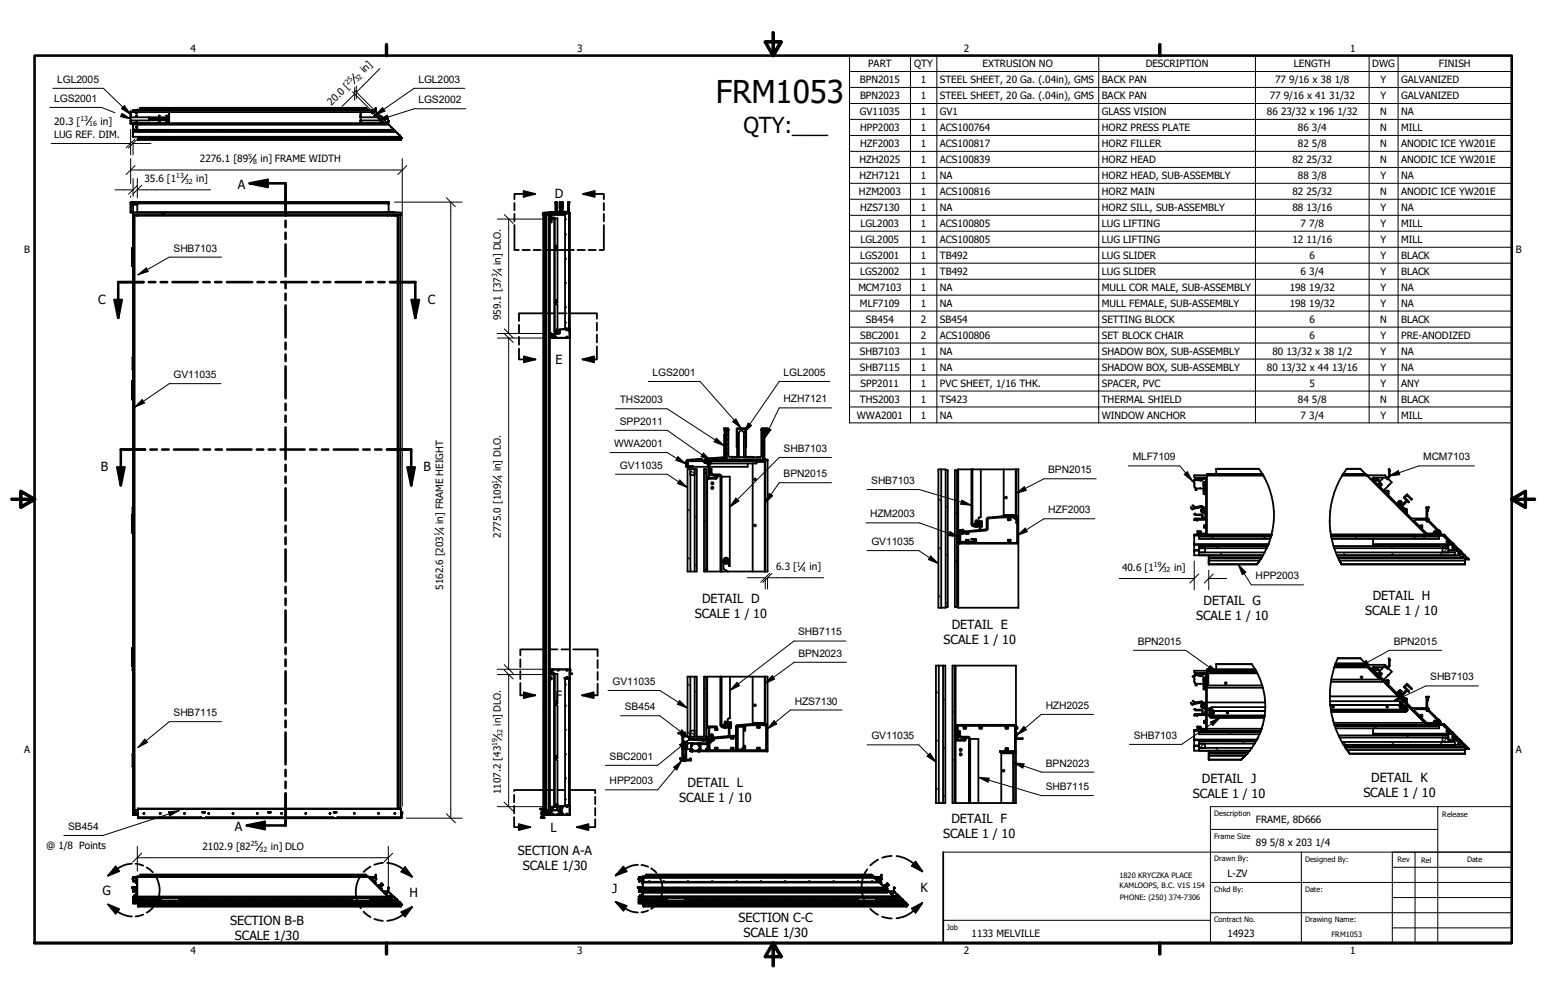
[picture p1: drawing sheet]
<svg xmlns="http://www.w3.org/2000/svg" width="432mm" height="279mm" viewBox="0 0 432 279" stroke-linecap="round" stroke-linejoin="round" font-family="sans-serif">
<defs><g id="words">
<text font-size="8.8" x="199.9" y="28.7">FRM1053</text>
<text font-size="6.1" x="207.6" y="37.1">QTY:___</text>
<g font-size="3.5">
<text x="66.5" y="52.7">A</text>
<text x="155" y="55.5">D</text>
<text x="27.4" y="84.9">C</text>
<text x="119.5" y="84.9">C</text>
<text x="155.1" y="101.7">E</text>
<text x="28.2" y="131.7">B</text>
<text x="118.3" y="131.7">B</text>
<text x="383.4" y="167.5">DETAIL H</text>
<text x="194.1" y="172.8">SCALE 1 / 10</text>
<text x="196.1" y="168.6">DETAIL D</text>
<text x="334.1" y="173.4">SCALE 1 / 10</text>
<text x="336.2" y="169.2">DETAIL G</text>
<text x="381.3" y="171.7">SCALE 1 / 10</text>
<text x="265.8" y="175.9">DETAIL E</text>
<text x="263.6" y="180">SCALE 1 / 10</text>
<text x="155.1" y="195.5">F</text>
<text x="192.1" y="219.8">DETAIL L</text>
<text x="335.7" y="218.8">DETAIL J</text>
<text x="383" y="218.5">DETAIL K</text>
<text x="189.7" y="223.9">SCALE 1 / 10</text>
<text x="333.2" y="223">SCALE 1 / 10</text>
<text x="380.8" y="222.7">SCALE 1 / 10</text>
<text x="65.6" y="232.1">A</text>
<text x="153.8" y="232.4">L</text>
<text x="265.7" y="229.8">DETAIL F</text>
<text x="144.7" y="239">SECTION A-A</text>
<text x="263.4" y="234">SCALE 1 / 10</text>
<text x="146" y="243.2">SCALE 1/30</text>
<text x="28.6" y="250">G</text>
<text x="114.4" y="250.5">H</text>
<text x="170.9" y="249.6">J</text>
<text x="257.1" y="249.2">K</text>
<text x="206.3" y="257.5">SECTION C-C</text>
<text x="64.3" y="258.5">SECTION B-B</text>
<text x="65.6" y="262.7">SCALE 1/30</text>
<text x="207.6" y="261.7">SCALE 1/30</text>
</g>
<g font-size="2.9">
<text x="16" y="23.2">LGL2005</text>
<text x="116.9" y="23.2">LGL2003</text>
<text x="15.2" y="28.5">LGS2001</text>
<text x="116.9" y="28.9">LGS2002</text>
<text x="48.5" y="70.3">SHB7103</text>
<text x="48.5" y="105.7">GV11035</text>
<text x="182.3" y="105">LGS2001</text>
<text x="218.9" y="105">LGL2005</text>
<text x="173.1" y="112.7">THS2003</text>
<text x="218.9" y="112.4">HZH7121</text>
<text x="173.1" y="118.7">SPP2011</text>
<text x="171.5" y="124.9">WWA2001</text>
<text x="173.1" y="131">GV11035</text>
<text x="218.9" y="126.3">SHB7103</text>
<text x="316.4" y="128.7">MLF7109</text>
<text x="397.5" y="128.7">MCM7103</text>
<text x="218.9" y="133.3">BPN2015</text>
<text x="243.3" y="135.3">SHB7103</text>
<text x="292.7" y="132.2">BPN2015</text>
<text x="292.7" y="143.4">HZF2003</text>
<text x="243" y="144.6">HZM2003</text>
<text x="243.4" y="152.3">GV11035</text>
<text x="350.7" y="161.9">HPP2003</text>
<text x="222.9" y="177.5">SHB7115</text>
<text x="223" y="183.5">BPN2023</text>
<text x="317.8" y="180.2">BPN2015</text>
<text x="389.3" y="180.2">BPN2015</text>
<text x="171" y="191.4">GV11035</text>
<text x="399.5" y="190.1">SHB7103</text>
<text x="222" y="196.8">HZS7130</text>
<text x="48.5" y="200.1">SHB7115</text>
<text x="174.5" y="198.5">SB454</text>
<text x="292.1" y="198">HZH2025</text>
<text x="243.4" y="206.6">GV11035</text>
<text x="316.7" y="206.4">SHB7103</text>
<text x="170.3" y="212.3">SBC2001</text>
<text x="292.1" y="214.2">BPN2023</text>
<text x="170.3" y="219.2">HPP2003</text>
<text x="292.1" y="220.7">SHB7115</text>
<text x="19" y="231.9">SB454</text>
</g>
<g font-size="2.8">
<text x="53.2" y="14.5">4</text>
<text x="161.2" y="14.5">3</text>
<text x="269.2" y="14.5">2</text>
<text x="377.1" y="14.5">1</text>
<text x="101.8" y="20.5" transform="rotate(-45 101.8 20.5)">in]</text>
<text x="240.2" y="23.3">BPN2015</text>
<text x="242.4" y="18.8">PART</text>
<text x="255.3" y="18.8">QTY</text>
<text x="257.2" y="23.2">1</text>
<text x="262.5" y="23.3">STEEL SHEET, 20 Ga. (.04in), GMS</text>
<text x="274.4" y="18.8">EXTRUSION NO</text>
<text x="307.8" y="23.3">BACK PAN</text>
<text x="320" y="18.8">DESCRIPTION</text>
<text x="356.2" y="23.3">77 9/16 x 38 1/8</text>
<text x="361.4" y="18.8">LENGTH</text>
<text x="383.3" y="18.8">DWG</text>
<text x="385.6" y="23.2">Y</text>
<text x="391.3" y="23.3">GALVANIZED</text>
<text x="401.9" y="18.8">FINISH</text>
<text x="92.6" y="29.6" transform="rotate(-45 92.6 29.6)">20.0 [</text>
<text x="240.2" y="27.7">BPN2023</text>
<text x="257.2" y="27.7">1</text>
<text x="262.5" y="27.8">STEEL SHEET, 20 Ga. (.04in), GMS</text>
<text x="307.8" y="27.7">BACK PAN</text>
<text x="354.6" y="27.8">77 9/16 x 41 31/32</text>
<text x="385.6" y="27.7">Y</text>
<text x="391.3" y="27.7">GALVANIZED</text>
<text x="15.1" y="34.8">20.3 [</text>
<text x="28.1" y="34.8">in]</text>
<text x="240.2" y="32.2">GV11035</text>
<text x="257.2" y="32.2">1</text>
<text x="262.5" y="32.2">GV1</text>
<text x="307.8" y="32.2">GLASS VISION</text>
<text x="353.9" y="32.2">86 23/32 x 196 1/32</text>
<text x="385.5" y="32.2">N</text>
<text x="391.3" y="32.2">NA</text>
<text x="15.1" y="38.4">LUG REF. DIM.</text>
<text x="240.2" y="36.7">HPP2003</text>
<text x="240.2" y="41.1">HZF2003</text>
<text x="257.2" y="36.7">1</text>
<text x="257.2" y="41.1">1</text>
<text x="262.5" y="36.7">ACS100764</text>
<text x="262.5" y="41.1">ACS100817</text>
<text x="307.8" y="36.7">HORZ PRESS PLATE</text>
<text x="307.8" y="41.1">HORZ FILLER</text>
<text x="362.5" y="36.7">86 3/4</text>
<text x="362.5" y="41.1">82 5/8</text>
<text x="385.5" y="36.6">N</text>
<text x="385.5" y="41.1">N</text>
<text x="391.3" y="36.6">MILL</text>
<text x="391.3" y="41.1">ANODIC ICE YW201E</text>
<text x="55.8" y="45.4">2276.1 [89</text>
<text x="72.8" y="45.4">in] FRAME WIDTH</text>
<text x="240" y="45.6">HZH2025</text>
<text x="257.2" y="45.6">1</text>
<text x="262.5" y="45.6">ACS100839</text>
<text x="307.8" y="45.6">HORZ HEAD</text>
<text x="361" y="45.6">82 25/32</text>
<text x="385.5" y="45.6">N</text>
<text x="391.3" y="45.6">ANODIC ICE YW201E</text>
<text x="40.3" y="50.9">35.6 [1</text>
<text x="54.8" y="50.9">in]</text>
<text x="240" y="50">HZH7121</text>
<text x="257.2" y="50">1</text>
<text x="262.5" y="50">NA</text>
<text x="307.8" y="50">HORZ HEAD, SUB-ASSEMBLY</text>
<text x="362.5" y="50.1">88 3/8</text>
<text x="385.6" y="50">Y</text>
<text x="391.3" y="50">NA</text>
<text x="239.9" y="54.5">HZM2003</text>
<text x="240.2" y="59">HZS7130</text>
<text x="257.2" y="54.5">1</text>
<text x="257.2" y="59">1</text>
<text x="262.5" y="54.5">ACS100816</text>
<text x="262.5" y="59">NA</text>
<text x="307.8" y="54.5">HORZ MAIN</text>
<text x="307.8" y="59">HORZ SILL, SUB-ASSEMBLY</text>
<text x="361" y="54.5">82 25/32</text>
<text x="361" y="59">88 13/16</text>
<text x="385.5" y="54.5">N</text>
<text x="385.6" y="59">Y</text>
<text x="391.3" y="54.5">ANODIC ICE YW201E</text>
<text x="391.3" y="59">NA</text>
<text x="240.4" y="63.5">LGL2003</text>
<text x="257.2" y="63.4">1</text>
<text x="262.5" y="63.5">ACS100805</text>
<text x="307.8" y="63.4">LUG LIFTING</text>
<text x="363.3" y="63.5">7 7/8</text>
<text x="385.6" y="63.4">Y</text>
<text x="391.3" y="63.4">MILL</text>
<text x="6.8" y="70.7">B</text>
<text x="240.4" y="67.9">LGL2005</text>
<text x="257.2" y="67.9">1</text>
<text x="262.5" y="67.9">ACS100805</text>
<text x="307.8" y="67.9">LUG LIFTING</text>
<text x="361" y="67.9">12 11/16</text>
<text x="385.6" y="67.9">Y</text>
<text x="391.3" y="67.9">MILL</text>
<text x="423.4" y="70.7">B</text>
<text x="139.9" y="74" transform="rotate(-90 139.9 74)">in] DLO.</text>
<text x="240.3" y="76.8">LGS2002</text>
<text x="240.3" y="72.3">LGS2001</text>
<text x="257.2" y="72.3">1</text>
<text x="257.2" y="76.8">1</text>
<text x="262.5" y="76.8">TB492</text>
<text x="262.5" y="72.3">TB492</text>
<text x="307.8" y="76.8">LUG SLIDER</text>
<text x="307.8" y="72.3">LUG SLIDER</text>
<text x="363.3" y="76.8">6 3/4</text>
<text x="365.8" y="72.3">6</text>
<text x="385.6" y="72.3">Y</text>
<text x="385.6" y="76.8">Y</text>
<text x="391.3" y="72.3">BLACK</text>
<text x="391.3" y="76.8">BLACK</text>
<text x="239.7" y="81.3">MCM7103</text>
<text x="257.2" y="81.3">1</text>
<text x="262.5" y="81.3">NA</text>
<text x="307.8" y="81.3">MULL COR MALE, SUB-ASSEMBLY</text>
<text x="360.2" y="81.3">198 19/32</text>
<text x="385.6" y="81.3">Y</text>
<text x="391.3" y="81.3">NA</text>
<text x="139.9" y="89.4" transform="rotate(-90 139.9 89.4)">959.1 [37</text>
<text x="240.2" y="85.8">MLF7109</text>
<text x="257.2" y="85.7">1</text>
<text x="262.5" y="85.7">NA</text>
<text x="307.8" y="85.8">MULL FEMALE, SUB-ASSEMBLY</text>
<text x="360.2" y="85.8">198 19/32</text>
<text x="385.6" y="85.7">Y</text>
<text x="391.3" y="85.7">NA</text>
<text x="240.3" y="94.7">SBC2001</text>
<text x="241.9" y="90.2">SB454</text>
<text x="257.2" y="90.2">2</text>
<text x="257.2" y="94.7">2</text>
<text x="262.5" y="90.2">SB454</text>
<text x="262.5" y="94.7">ACS100806</text>
<text x="307.8" y="90.2">SETTING BLOCK</text>
<text x="307.8" y="94.7">SET BLOCK CHAIR</text>
<text x="365.8" y="90.2">6</text>
<text x="365.8" y="94.7">6</text>
<text x="385.5" y="90.2">N</text>
<text x="385.6" y="94.7">Y</text>
<text x="391.3" y="90.2">BLACK</text>
<text x="391.3" y="94.7">PRE-ANODIZED</text>
<text x="240.2" y="99.1">SHB7103</text>
<text x="257.2" y="99.1">1</text>
<text x="262.5" y="99.1">NA</text>
<text x="307.8" y="99.1">SHADOW BOX, SUB-ASSEMBLY</text>
<text x="355.4" y="99.2">80 13/32 x 38 1/2</text>
<text x="385.6" y="99.1">Y</text>
<text x="391.3" y="99.1">NA</text>
<text x="240.2" y="103.6">SHB7115</text>
<text x="257.2" y="103.6">1</text>
<text x="262.5" y="103.6">NA</text>
<text x="307.8" y="103.6">SHADOW BOX, SUB-ASSEMBLY</text>
<text x="353.9" y="103.6">80 13/32 x 44 13/16</text>
<text x="385.6" y="103.6">Y</text>
<text x="391.3" y="103.6">NA</text>
<text x="240.2" y="112.5">THS2003</text>
<text x="240.4" y="108.1">SPP2011</text>
<text x="257.2" y="112.5">1</text>
<text x="257.2" y="108">1</text>
<text x="262.5" y="108.1">PVC SHEET, 1/16 THK.</text>
<text x="262.5" y="112.5">TS423</text>
<text x="307.8" y="108.1">SPACER, PVC</text>
<text x="307.8" y="112.5">THERMAL SHIELD</text>
<text x="362.5" y="112.6">84 5/8</text>
<text x="365.8" y="108">5</text>
<text x="385.5" y="112.5">N</text>
<text x="385.6" y="108">Y</text>
<text x="391.3" y="108">ANY</text>
<text x="391.3" y="112.5">BLACK</text>
<text x="239.4" y="117">WWA2001</text>
<text x="257.2" y="117">1</text>
<text x="262.5" y="117">NA</text>
<text x="307.8" y="117">WINDOW ANCHOR</text>
<text x="363.3" y="117">7 3/4</text>
<text x="385.6" y="117">Y</text>
<text x="391.3" y="117">MILL</text>
<text x="139.9" y="131.7" transform="rotate(-90 139.9 131.7)">in] DLO.</text>
<text x="123.7" y="146.3" transform="rotate(-90 123.7 146.3)">in] FRAME HEIGHT</text>
<text x="139.9" y="150.2" transform="rotate(-90 139.9 150.2)">2775.0 [109</text>
<text x="216.8" y="159.3">6.3 [</text>
<text x="226.1" y="159.3">in]</text>
<text x="313.4" y="159.5">40.6 [1</text>
<text x="327.9" y="159.5">in]</text>
<text x="123.7" y="164.8" transform="rotate(-90 123.7 164.8)">5162.6 [203</text>
<text x="139.9" y="202.8" transform="rotate(-90 139.9 202.8)">in] DLO.</text>
<text x="6.7" y="210.4">A</text>
<text x="423.4" y="210.4">A</text>
<text x="139.9" y="221.9" transform="rotate(-90 139.9 221.9)">1107.2 [43</text>
<text x="350.8" y="230">FRAME, 8D666</text>
<text x="12.9" y="237.2">@ 1/8 Points</text>
<text x="56.6" y="237.5">2102.9 [82</text>
<text x="75.7" y="237.5">in] DLO</text>
<text x="350.8" y="236.4">89 5/8 x 203 1/4</text>
<text x="342.8" y="244.9">L-ZV</text>
<text x="271.4" y="261.9">1133 MELVILLE</text>
<text x="342.8" y="261.9">14923</text>
<text x="53.2" y="266.5">4</text>
<text x="161.2" y="266.5">3</text>
<text x="269.2" y="266.5">2</text>
<text x="377.1" y="266.5">1</text>
</g>
<g font-size="2.1">
<text x="339.1" y="227.9">Description</text>
<text x="402.8" y="228.3">Release</text>
<text x="339.1" y="234.3">Frame Size</text>
<text x="312.6" y="245.2">1820 KRYCZKA PLACE</text>
<text x="339.1" y="240.6">Drawn By:</text>
<text x="364.5" y="240.7">Designed By:</text>
<text x="390.3" y="241">Rev</text>
<text x="397" y="241">Rel</text>
<text x="409.7" y="241">Date</text>
<text x="312.7" y="248.2">KAMLOOPS, B.C. V1S 1S4</text>
<text x="312.8" y="251.4">PHONE: (250) 374-7306</text>
<text x="339.1" y="249.2">Chkd By:</text>
<text x="364.5" y="249.1">Date:</text>
<text x="339.1" y="257.6">Contract No.</text>
<text x="364.5" y="257.6">Drawing Name:</text>
<text x="264.5" y="259.8">Job</text>
<text x="371.9" y="261.7">FRM1053</text>
</g>
<g font-size="1.9">
<text x="97.1" y="23.7" transform="rotate(-45 97.1 23.7)">25</text>
<text x="99.9" y="23" transform="rotate(-45 99.9 23)">32</text>
<text x="22.5" y="33.7">13</text>
<text x="24.9" y="35.2">16</text>
<text x="69.3" y="44.4">5</text>
<text x="70.7" y="45.8">8</text>
<text x="49.2" y="49.9">13</text>
<text x="51.7" y="51.4">32</text>
<text x="138.9" y="77.5" transform="rotate(-90 138.9 77.5)">3</text>
<text x="140.3" y="76.1" transform="rotate(-90 140.3 76.1)">4</text>
<text x="138.9" y="135.2" transform="rotate(-90 138.9 135.2)">1</text>
<text x="140.3" y="133.8" transform="rotate(-90 140.3 133.8)">4</text>
<text x="122.7" y="149.8" transform="rotate(-90 122.7 149.8)">1</text>
<text x="124.2" y="148.4" transform="rotate(-90 124.2 148.4)">4</text>
<text x="222.6" y="158.3">1</text>
<text x="224" y="159.7">4</text>
<text x="322.3" y="158.5">19</text>
<text x="324.7" y="159.9">32</text>
<text x="138.9" y="208.4" transform="rotate(-90 138.9 208.4)">19</text>
<text x="140.3" y="205.9" transform="rotate(-90 140.3 205.9)">32</text>
<text x="70" y="236.5">25</text>
<text x="72.5" y="238">32</text>
</g>
</g></defs>
<g fill="none" stroke="#000" stroke-width=".28">
<path d="M106.1 19.2l-6.6 6.6M107.6 12.5h.7v3h-.7zM107.6 15.5l.3 .4 .4-.4M107.6 12.5l.3-.4 .4 .4M213.4 11.9l.6-.3 2.2 3.8-.6 .3zM213.7 11.4h4.4v.7h-4.4zM213.7 11.4l-.3 .1v.4M215.6 9.1h.7v6.4h-.7zM215.6 9.1l.3-.3 .4 .3M215.6 15.4a.34 .34 0 0 0 .2 .4 .34 .34 0 0 0 .4-.1M216.3 15.5v.1a.35 .35 0 0 1-.3 .3 .35 .35 0 0 1-.4-.2M217.8 11.6l.6 .3-2.2 3.8-.6-.3z"/>
<path d="M218.1 11.4l.3 .1v.4l-.1-.5-.5 .2M237.3 15.5h184.9v102.7h-184.9zM237.3 20h184.9M254.3 15.5v102.7M261.7 15.5v102.7M306.9 15.5v102.7M323.6 12.5h.7v3h-.7zM323.6 15.5l.3 .4 .4-.4M323.6 12.5l.3-.4 .4 .4M350.6 15.5v102.7M382.4 15.5v102.7M390.5 15.5v102.7"/>
<path d="M13.9 30h14.5l3.7 1.5M14.8 24.7h14.1l7.6 7.3M25.7 32.6l-1.7 2.3M33.9 30.4l.9-.9 1.7 2.5zM34.3 32.3l2.2 .9M34.3 32.8l2.2 .4M34.3 31.8l1.2 .8M35.6 32.7l.9 .5M36.5 36.2v7.1M37.2 39.8v3.5M37.7 38.8l-2.5 2.5M38.4 38.8l-2.5 2.5"/>
<path d="M98.5 25.7l5.3 5.3M98.6 20.6l.5 2.8M99 25.2l5.3 5.3M99.1 26.2l-3.6 3.6M99.1 24.5v3.5M99.5 24v3.5M105.5 33.7l2.7-1.5 .3 1.1zM106.8 30.1l.7 .9-2.8 1.2zM129.8 24.7h-14.1l-11 7.5M130.1 30.4h-14.4l-10.2 3.3M237.3 24.4h184.9M237.3 28.9h184.9"/>
<path d="M237.3 33.4h184.9M237.3 37.8h184.9M14.3 40.1h22.2M32.1 53h5.1M36.5 47.5h75.9M36.5 44.3v7M36.5 54.8v.4M37.2 49.9v5M37.2 40.1h5M37.7 46.3l-2.5 2.5M38.4 53h20.4M38.4 49.9v5.4"/>
<path d="M38.4 51.8l-2.5 2.5M39.6 51.8l-2.5 2.5M52.5 48.7l-1.7 2.4M71.5 43.2l-1.7 2.3M110.2 56.5h18.9M112.4 44.3v181M113.6 46.3l-2.5 2.5M124.7 55.2l2.5 2.5M125.9 56.5v172.1M140.8 59.9l2.5 2.5M151.8 59.8l-.1 .1M152 59.4v.1"/>
<path d="M154.9 59.2v.1M155.7 59.4l-.1 .1M158.7 59.6h.1M159 59.9h.1M237.3 42.3h184.9M237.3 46.8h184.9M237.3 51.2h184.9M237.3 55.7h184.9M38.5 76.8l2.4-2 .5 1.1zM61.9 71.8h-14.6l-8.8 5M137.8 75.3l2.3 1.7M138.9 61.2h13.1"/>
<path d="M142.1 61.2v32M151.7 76.1l.3 .2M151.7 71.6l.3 .2M151.7 67.1l.3 .3M151.7 62.6l.3 .3M152 60.5l.4 .2M152.4 76.8l.2 .1M152.4 72.3l.2 .1M152.4 67.7l.2 .2M152.4 63.2l.2 .3M153.5 77l-.2 .3M153.5 72.6l-.2 .2"/>
<path d="M153.5 68.1l-.2 .2M153.5 63.6l-.2 .2M153.9 60.5l-.1 .1M154.8 79.9l.1 .1M154.8 76.2l.1 .1M154.8 72.6h.1M154.8 68.9l.1 .1M154.8 65.2l.1 .1M154.8 61.6h.1M159 66.2v.1M159 72.6h.1M159 78.9v.1"/>
<path d="M237.3 60.2h184.9M237.3 64.6h184.9M237.3 69.1h184.9M237.3 73.5h184.9M237.3 78h184.9M138.9 93.2h13.1M138.9 94.4h13.2M140.8 91.9l2.5 2.5M140.8 93.2l2.5 2.5M142.1 94.4v92.6M151.7 98.5l.3 .3M151.7 94l.3 .3"/>
<path d="M151.7 89.5l.3 .3M151.7 85l.3 .3M151.7 80.6l.3 .2M152.4 99.2l.2 .2M152.4 94.7l.2 .2M152.4 90.2l.2 .2M152.4 85.7l.2 .2M152.4 81.2l.2 .2M153.5 99.5l-.2 .2M153.5 95l-.2 .2M153.5 90.5l-.2 .2M153.5 86l-.2 .2"/>
<path d="M153.5 81.5l-.2 .2M153.9 94.3l-.1 .1M154.4 93.4l-.1 .1M154.5 93.3l-.1 .1M154.8 90.9l.1 .1M154.8 87.2l.1 .1M154.8 83.6l.1 .1M155.4 92.6l.1 .1M156.2 94.4h-.1M158.9 91.9l-.1 .2M159 85.3h.1M159 91.6v.1"/>
<path d="M159.2 92.7h-.1M237.3 82.5h184.9M237.3 86.9h184.9M237.3 91.4h184.9M237.3 95.8h184.9M39.7 111.6l.7 1-2.8 1.2zM61.7 107.2h-14.4l-9.7 6.6M151.7 103l.3 .3M151.7 116.5l.3 .3M151.7 112l.3 .3M151.7 107.5l.3 .3M152.4 117.1l.2 .2"/>
<path d="M152.4 112.6l.2 .3M152.4 108.2l.2 .2M152.4 103.7l.2 .2M153.5 117.5l-.2 .2M153.5 113l-.2 .2M153.5 108.5l-.2 .2M153.5 104l-.2 .2M171.9 114.2h14.5l15.9 10.3M181.1 106.6h14.4l11.6 13.1M203.5 119.8l-.2 .3M204.6 117.8l.9-.7 1.6 2.6zM209 118.2l.9 .7-2.1 2.1z"/>
<path d="M214.3 119.5l1 .6-1.8 2.4zM231.8 106.6h-14.2l-9.8 14.4M232.2 114h-14.6l-4.1 8.5M237.3 100.3h184.9M237.3 104.8h184.9M237.3 109.3h184.9M237.3 113.7h184.9M3.3 139.1h6.4v.7h-6.4zM3.3 139.1l-.3 .4 .3 .3M5.5 137.3h.7v4.4h-.7zM6 137l3.8 2.2-.3 .6-3.8-2.2zM6 137h-.4l-.1 .3"/>
<path d="M9.5 139.2a.34 .34 0 0 1 .4 .1 .34 .34 0 0 1-.1 .5M9.8 139.2a.34 .34 0 0 1 .2 .4 .34 .34 0 0 1-.3 .2M137.8 133.1l2.3 1.6M151.7 138.9l.3 .3M151.7 134.5l.3 .2M151.7 130l.3 .2M151.7 125.5l.3 .2M151.7 121l.3 .2M152.4 139.6l.2 .2M152.4 135.1l.2 .2M152.4 130.6l.2 .2M152.4 126.2l.2 .1"/>
<path d="M152.4 121.7l.2 .1M153.5 139.9l-.2 .2M153.5 135.4l-.2 .2M153.5 130.9l-.2 .2M153.5 126.4l-.2 .3M153.5 122l-.2 .2M170.3 126.4h16.1l5.2 3.2M171.9 120.2h14.5l12.2 8.6M171.9 132.5h14.5l5.6 3.7M189.4 127.6l2.2 2-2.8-1zM189.9 134.1l2.1 2.1-2.8-1.1zM192.8 131.6l1.2 .6"/>
<path d="M194.4 131.1l.2 .2M195.4 128.2l-.1 .2M196.5 126.6l2.1 2.2-2.8-1.2zM197.2 132l-.6 .5M197.8 129.6l-.1 .2M198.1 129l-.1 .2M198.5 128.4l-.2 .3M198.5 131.3l-.4 .1M200.1 122.4l2.2 2.1-2.9-1.1zM201.2 138.6l.3 .2M202.1 127.8h.1M202.9 120.8l-.3 .5"/>
<path d="M205.5 139.1l.9 .9-2.6 1.6zM209.5 128.4l-.2 .3M213.5 121.4l-.3 .5M213.6 139l.1 .2M214.8 137.8l1 .7-2.2 2.1zM232.2 127.8h-14.6l-13.8 13.8M232.2 134.9h-14.6l-4 5.7M242.1 136.8h14.7l14.5 4.4M262.1 139.3l.8 .8M268.6 139.7l2.7 1.5-3-.3zM271.3 138.3l.3 .2M283.7 137.9l2.4-1.9 .5 1z"/>
<path d="M306.2 133.8h-14.7l-7.8 4.1M315.1 130.2h14.5l3.5 4.3M330.8 132.5l.8-.7 1.5 2.7zM337.1 138l-.3 .2M387.9 133l2.7-1.5 .3 1.1zM411.8 130.2h-15.5l-8.4 2.8M422.1 139.2l3.8-2.2 .3 .6-3.8 2.2zM422.1 139.2a.34 .34 0 0 0-.2 .4 .34 .34 0 0 0 .3 .2M422.2 139.1h6.4v.7h-6.4zM422.4 139.2l3.8 2.2-.3 .6-3.8-2.2zM422.4 139.2a.34 .34 0 0 0-.5 .1 .34 .34 0 0 0 .2 .5M425.7 137.3h.7v4.4h-.7z"/>
<path d="M425.9 137h.4l.1 .3M428.6 139.1l.3 .4-.3 .3M5.7 141.4l3.8-2.2 .3 .6-3.8 2.2zM5.7 141.4l-.2 .5 .5 .1-.4-.1-.1-.2M121.6 147.7l2.3 1.6M151.7 152.4l.3 .3M151.7 147.9l.3 .3M151.7 143.4l.3 .3M151.7 156.9l.3 .3M152.4 157.6l.2 .2M152.4 153.1l.2 .2M152.4 148.6l.2 .2"/>
<path d="M152.4 144.1l.2 .2M153.5 157.9l-.2 .2M153.5 153.4l-.2 .2M153.5 148.9l-.2 .2M153.5 144.4l-.2 .2M192 155.6l.8 .8M192 142.2l.8 .8M194 157.6l.6 .6M194 144.1l.6 .7M197.2 158.9l-.6 .6M197.2 145.4l-.6 .6M201.2 149.6l.3 .2"/>
<path d="M213.6 158.1l.1 .2M224.7 157.1l-1.6 2.3M241.9 146.1h14.9l11.1 4M242.2 153.8h14.4l5.5 3.7M259.9 155.3l2.2 2.2-2.8-1.2zM262.1 152.8l.8 .8M264.1 154.8l.6 .6M264.1 141.3l.6 .6M265.3 148.5l2.6 1.6-3-.5zM267.3 156.5l-.6 .6M267.3 143l-.6 .6M271.2 151.7l-.4 .2"/>
<path d="M272.7 150.8l-.2 .2M273.2 146.5l.2 .2M274.7 148l-.2 .3M275.9 146l-.3 .4M276.7 144.5l-.2 .3M280.5 144l.1 .1M283.6 144.5h.1M284.1 149.6l2.2-2.1 .7 1zM284.3 144.1h.1M305.8 144.9h-14.3l-7.4 4.7M325.5 157.3l-1.7 2.3M333.5 156.8v8"/>
<path d="M335.4 153.2l-.5 .5M337.6 159.3v5.5M339.3 152.6l1.1 .6M340.7 154.3l.8 .9M345.9 157.7l3.6 5.7h14.6M345.9 157.7l2.1 2.2-1 .7zM353.5 149.9l-1 .7M375.1 154.3l.8 .9M379.1 149.9l-1 .7M388.1 152.6l1 .6M388.6 154.3l.8 .9M398.1 149.9l-1 .7"/>
<path d="M400 146.4l-.1 .2M402.1 154.3l.8 .9M404.3 153.2l-1.2 1.1M405.4 151.8l-.1 .1M406.9 153.5l-.1 .2M426.2 141.4l.1 .5-.4 .1 .4-.1 .1-.2M151.7 174.9l.3 .2M151.7 179.4l.3 .2M151.7 170.4l.3 .2M151.7 165.9l.3 .3M151.7 161.4l.3 .3M152.4 175.6l.2 .1"/>
<path d="M152.4 171.1l.2 .1M152.4 166.5l.2 .3M152.4 162.1l.2 .2M153.5 175.9l-.2 .2M153.5 171.4l-.2 .2M153.5 166.9l-.2 .2M153.5 162.4l-.2 .2M208.7 161.4h5M213.7 161.2v3.4M214.4 161.4h15.6M214.4 161.2v3.4M215 160.2l-2.5 2.5"/>
<path d="M215.6 160.2l-2.5 2.5M236.3 179.1h-14.6l-17.8 13.8M262.1 166.2l.8 .8M264.1 168.3l.6 .6M312.6 161.6h20.9M334.8 160.4l-2.5 2.5M337.6 161.6h5M338.9 160.4l-2.5 2.5M138.9 187h13.2M138.9 188.5h13.1M140.8 187.2l2.5 2.5M140.8 185.7l2.5 2.5"/>
<path d="M142.1 188.5v36.9M151.7 197.3l.3 .3M151.7 192.8l.3 .3M151.7 188.3l.3 .3M151.7 183.9l.3 .2M152.4 198l.2 .2M152.4 193.5l.2 .2M152.4 189l.2 .2M152.4 184.5l.2 .2M152.4 180l.2 .2M153.5 198.3l-.2 .2M153.5 193.8l-.2 .2"/>
<path d="M153.5 189.3l-.2 .2M153.5 184.8l-.2 .2M153.5 180.3l-.2 .3M153.8 187.5h-.1M153.9 187.8l-.1 .1M154.6 187l-.3 .1M154.8 197.2l.1 .1M154.8 193.6h.1M154.8 189.9l.1 .1M159 193.3h.1M159 199.6h.1M159.2 188h-.1"/>
<path d="M159.3 188h.1M169.8 192.9h14.5l7.7 5M173.3 200h11l8.1 6.2M189.8 195.7l2.2 2.2-2.8-1.1zM192 191l.8 .8M194 193l.6 .6M197.2 192.1l-.6 .6M201.3 189.5l.2 .2M205.9 190.6l.7 1-2.7 1.3zM215.7 188.8l.7 .9-2.8 1.3zM235.2 198.4h-14.4l-6.5 5.3M236.4 185h-14.6l-8.2 6"/>
<path d="M261.4 193.1l.8 .8M263.4 195.1l.6 .6M266.6 198.6l-.6 .6M305.4 199.6h-14.6l-6.7 5.8M316.6 181.7h14.6l8.9 6.4M337.1 191.3l-.6 .6M337.4 189.6l-.1 .1M338.1 185.9l2 2.2-2.7-1.2zM338.3 188l-.1 .1M349.3 188l-.1 .1M374.5 186.4l-.1 .1M379.3 186.5l2.3-2 .6 1.1z"/>
<path d="M381.3 198.5l.2 .4M384.3 188.5l-.1 .1M389.1 195.9l2.4-1.8 .5 1.1zM392.3 198.5l.2 .4M400 199.3l-.1 .3M402.7 181.7h-14.6l-8.8 4.8M412.9 191.6h-14.6l-9.2 4.3M40.4 206.5l.8 .9-2.7 1.5zM61.9 201.6h-14.6l-8.8 7.3M137.8 205.2l2.3 1.6M151.7 201.8l.3 .3M151.7 219.8l.3 .2"/>
<path d="M151.7 215.3l.3 .3M151.7 210.8l.3 .3M151.7 206.3l.3 .3M152.4 215.9l.2 .3M152.4 211.5l.2 .2M152.4 207l.2 .2M152.4 202.5l.2 .2M153.5 216.3l-.2 .2M153.5 211.8l-.2 .2M153.5 207.3l-.2 .2M153.5 202.8l-.2 .2M154.8 219.2l.1 .1"/>
<path d="M154.8 215.6h.1M154.8 211.9l.1 .1M154.8 208.2l.1 .1M154.8 204.6h.1M154.8 200.9l.1 .1M159 206h.1M159 212.3h.1M159 218.7h.1M188.1 214.4l2.4-1.9-1.5 2.6zM189.8 208.1l2.6-1.4-1.9 2.3zM190.4 203.9l2 2.3-2.7-1.3zM190.5 212.5l-6.8 8.2h-14.6"/>
<path d="M190.5 212.3l-.2 .1M190.8 207.8l.4 .6M191.2 211.6l-.4 .4M191.5 208.9l.3 .4M192 204.5l.8 .8M192.4 206.7l-8.7 7.1h-14.6M192.8 204.6l1.2 .7M194.3 209.7l.1 .2M194.8 207.6l.3 .6M195.2 208.3l.1 .1M195.5 208.7l.2 .5M196 209.7l.1 .2"/>
<path d="M197.2 205.6l-.2 .2M198.3 207.1l-.4 .8M198.9 206.1l-.5 .8M200.4 203.5l-.2 .3M201.3 200.5l.2 .2M203.1 202.1l.3 .2M204 202.9l.2 .3M207.6 208.6l-.8 .8M208.2 209.1l-.5 .8M211.6 203.1l-.1 .2M212.1 202.3l-.4 .7M213.6 202v.1"/>
<path d="M216.2 201.3l.8 1-2.7 1.4zM242.2 208.1h14.4l4.8 4.8M258.9 211.3l.9-.9 1.6 2.5zM261.4 206.5l.8 .8M263.4 208.5l.6 .7M266.6 212l-.6 .6M267.9 204.9l-.4 .4M270.6 214.5l.4 .2M273.3 217.2l17.5 5.1h14.6M273.3 217.3h3M273.3 217.2l3 .2-.3 1.2zM278.1 202.5l-.5 .3"/>
<path d="M283 213.1l7.9 2.6h14.6M283 213.1l3 .3-.3 1.2zM286 202.9l.7 1-2.6 1.5zM336.3 207.8l-1.2 1.2M338 201.7l2.8-1.2-2.1 2.2zM339.5 209l.8 .8M340.8 200.5l-10.8 7.5h-14.5M342.9 204.6l1.1 .5M343.7 200.2l.2 .3M347.8 207.1l-1 .7M374.6 205.5l-.5 .3M375.2 207.3l.8 .8"/>
<path d="M383.6 202.9l1 .6M388.6 207.3l.8 .8M393.7 205.5l-1.1 .6M402.1 207.3l.8 .8M404.3 206.1l-1.2 1.2M405.4 204.7l-.1 .2M407 206.4l-.2 .2M38.4 236.5v6.9M38.4 239.6h70.1M39.6 238.4l-2.5 2.5M47 226.8l3-.3-2.6 1.5zM50 226.5l-21.2 6.9h-11"/>
<path d="M73.2 235.3l-1.6 2.4M108.5 236.5v12.4M109.7 238.4l-2.5 2.5M113.5 228.6h15.6M124.7 227.4l2.5 2.5M138.9 225.4h13.1M140.8 224.1l2.5 2.5M151.3 227.4v.1M151.3 226.9l.2 .3M151.6 227.3v.2M151.7 224.3l.3 .2M152 225.9l.4 .2"/>
<path d="M152.4 225l.2 .1M152.4 220.5l.2 .1M152.5 227.6v.1M152.7 226.9h.1M152.7 227h.1M152.8 227l.2 .4M153.1 227.6l.1 .1M153.5 225.3l-.2 .2M153.5 220.8l-.2 .2M153.9 227.6v.1M154.6 226.4v.1M154.8 222.9l.1 .1"/>
<path d="M155.4 225.3h.1M157 226.3l-.6 .5M157.6 227.6l-.1 .1M159 225h.1M159 225.2l-.1 .1M261.4 220l.8 .8M263.4 222l.6 .6M263.4 238.1h158.8M283 221.7l.1 .1M338.1 231.7h63.5M363.5 238.1v25.4M388.9 238.1v25.4"/>
<path d="M395.2 238.1v25.4M401.6 225.4v38.1M37.6 245l-.2 .2M37.9 252.2l.3 .2M38.1 251.8l-.4 .4M38.1 249l-.1 .1M38.4 248.8l-.2 .1M38.9 250.7l-.3 .2M41.9 251.6l.3 .2M42.4 252.2l.3 .2M45.3 250.7l-.4 .2M46.9 252.2l.3 .2"/>
<path d="M48.3 251.6l.3 .2M51.4 252.2l.2 .2M51.6 250.7l-.3 .2M54.6 251.6l.3 .2M55.9 252.2l.2 .2M58 250.7l-.4 .2M60.4 252.2l.2 .2M61 251.6l.3 .2M64.3 250.7l-.3 .2M64.9 252.2l.2 .2M67.3 251.6l.3 .2M69.3 252.2l.3 .2"/>
<path d="M70.7 250.7l-.4 .2M73.7 251.6l.3 .2M73.8 252.2l.3 .2M77 250.7l-.3 .2M78.3 252.2l.3 .2M80 251.6l.3 .2M82.8 252.2l.3 .2M83.4 250.7l-.4 .2M86.4 251.6l.3 .2M87.3 252.2l.3 .2M89.7 250.7l-.3 .2M91.8 252.2l.3 .2"/>
<path d="M92.7 251.6l.3 .2M96.1 250.7l-.4 .2M96.3 252.2l.3 .2M99.1 251.6l.3 .2M100.8 252.2l.2 .2M102.4 250.7l-.3 .2M105.3 252.2l.2 .2M105.4 251.6l.3 .2M108.8 250.7l-.4 .2M109.8 252.2l.2 .2M110 250.6v.1M110.4 251.8l-.5 .4"/>
<path d="M110.7 251.3v.1M111.3 252v.1M178.9 245l-.3 .2M179.2 252.2l.2 .2M179.3 251.8l-.4 .4M179.4 249l-.2 .1M179.6 248.8l-.1 .1M181.1 245.2h-.1M181.7 250.7l.3 .2M183.3 249.3l.1 .1M183.6 252.2l.3 .2M184.7 245.2h.1"/>
<path d="M185 251.6l-.3 .2M187 249.3v.1M188 250.7l.3 .2M188.1 252.2l.3 .2M188.4 245.2h-.1M190.7 249.3v.1M191.4 251.6l-.4 .2M192.1 245.2h-.1M192.6 252.2l.3 .2M194.3 249.3l.1 .1M194.4 250.7l.3 .2M195.7 245.2h.1"/>
<path d="M197.1 252.2l.3 .2M197.7 251.6l-.3 .2M198 249.3v.1M199.4 245.2h-.1M200.7 250.7l.3 .2M201.6 249.3l.1 .1M201.6 252.2l.3 .2M203 245.2h.1M204.1 251.6l-.4 .2M205.3 249.3l.1 .1M206.1 252.2l.3 .2M206.7 245.2h.1"/>
<path d="M207.1 250.7l.3 .2M209 249.3v.1M210.4 245.2h.1M210.4 251.6l-.3 .2M210.6 252.2l.3 .2M212.6 249.3l.1 .1M213.4 250.7l.4 .2M214 245.2h.1M215.1 252.2l.2 .2M216.3 249.3l.1 .1M216.8 251.6l-.4 .2M217.7 245.2h.1"/>
<path d="M219.6 252.2l.2 .2M219.8 250.7l.3 .2M220 249.3v.1M221.4 245.2h.1M223.1 251.6l-.3 .2M223.6 249.3l.1 .1M224.1 252.2l.2 .2M225 245.2h.1M226.1 250.7l.4 .2M227.3 249.3l.1 .1M228.6 252.2l.2 .2M228.7 245.2h.1"/>
<path d="M229.5 251.6l-.3 .2M231 249.3l.1 .1M232.4 245.2h.1M232.5 250.7l.3 .2M233 252.2l.3 .2M234.7 249.3v.1M235.8 251.6l-.3 .2M236.1 245.2h.1M237.5 252.2l.3 .2M238.3 249.3l.1 .1M238.8 250.7l.4 .2M239.7 245.2h.1"/>
<path d="M242 249.3l.1 .1M242 252.2l.3 .2M242.2 251.6l-.3 .2M243.4 245.2h.1M245.2 250.7l.3 .2M245.7 249.3v.1M246.5 252.2l.3 .2M248.5 251.6l-.3 .2M251 252.2l.3 .2M251.3 250.6l-.1 .1M251.6 251.8l-.4 .4M252 251.3l-.1 .1"/>
<path d="M252.6 252v.1M263.4 257.1h74.7M338.1 255h84.1M338.1 246.5h84.1M388.9 259.2h33.3M388.9 250.8h33.3M388.9 242.3h33.3M107.6 263.5h.7v3h-.7zM107.6 263.5l.3-.4 .4 .4M107.6 266.5l.3 .4 .4-.4M213.4 267.1v.4l.3 .1M213.7 267h4.4v.6h-4.4z"/>
<path d="M215.6 263.5h.7v6.3h-.7zM215.6 269.8l.3 .4 .4-.4M215.6 263.3l.6 .4-2.2 3.8-.6-.4zM215.6 263.7l.6-.4 2.2 3.8-.6 .4zM215.6 263.3a.34 .34 0 0 1 .4-.1 .34 .34 0 0 1 .3 .3M216.2 263.3l-.1-.1a.35 .35 0 0 0-.4 0 .35 .35 0 0 0-.1 .5M217.8 267.5l.5 .1 .1-.5v.4l-.3 .1M263.4 263.5h158.8v-38.1h-84.1v38.1M323.6 263.5h.7v3h-.7zM323.6 263.5l.3-.4 .4 .4M323.6 266.5l.3 .4 .4-.4"/>
</g>
<g fill="#000">
<path d="M33.5 32.7l3 .5zM33.9 31.5l2.6 1.7-3-.5zM33.9 30.4l2.6 1.6zM33.9 30.4l.9-.9 1.7 2.5zM106.8 30.1l-2.1 2.1zM106.8 30.1l.7 .9-2.8 1.2zM105.5 33.7l2.7-1.5zM105.5 33.7l2.7-1.5 .3 1.1zM69.8 51.2l5-1zM69.8 51.2l5-1v2zM146.3 55l3.1-.8zM146.3 53.4l3.1 .8-3.1 .8z"/>
<path d="M162.9 54.2l3.2-.8zM162.9 54.2l3.2-.8v1.6zM38.5 76.8l2.4-2zM38.5 76.8l2.4-2 .5 1.1zM32 83.8l1 5zM32 83.8h2l-1 5zM115 83.8l1 5zM115 83.8h2l-1 5zM162.7 100.4l3.2-.8zM162.7 100.4l3.2-.8v1.6zM39.7 111.6l-2.1 2.2zM39.7 111.6l.7 1-2.8 1.2z"/>
<path d="M146.3 101.2l3.2-.8zM146.3 99.6l3.2 .8-3.2 .8zM204.6 117.8l2.5 1.9zM204.6 117.8l.9-.7 1.6 2.6zM209 118.2l-1.2 2.8zM209 118.2l.9 .7-2.1 2.1zM214.3 119.5l-.8 3zM214.3 119.5l1 .6-1.8 2.4zM32.8 130.6l.9 5zM32.8 130.6h2l-1.1 5zM113.8 130.6l1.1 5zM113.8 130.6h2l-.9 5z"/>
<path d="M188.8 128.6l2.8 1zM189.4 127.6l2.2 2-2.8-1zM189.2 135.1l2.8 1.1zM189.9 134.1l2.1 2.1-2.8-1.1zM195.8 127.6l2.8 1.2zM196.5 126.6l2.1 2.2-2.8-1.2zM199.4 123.4l2.9 1.1zM200.1 122.4l2.2 2.1-2.9-1.1zM205.5 139.1l-1.7 2.5zM205.5 139.1l.9 .9-2.6 1.6zM214.8 137.8l-1.2 2.8zM214.8 137.8l1 .7-2.2 2.1z"/>
<path d="M283.7 137.9l2.4-1.9zM283.7 137.9l2.4-1.9 .5 1zM330.8 132.5l2.3 2zM330.8 132.5l.8-.7 1.5 2.7zM387.9 133l2.7-1.5zM387.9 133l2.7-1.5 .3 1.1zM259.3 156.3l2.8 1.2zM259.9 155.3l2.2 2.2-2.8-1.2zM265.3 148.5l2.6 1.6-3-.5zM268.6 139.7l2.7 1.5-3-.3zM284.1 149.6l2.2-2.1zM284.1 149.6l2.2-2.1 .7 1z"/>
<path d="M345.9 157.7l2.1 2.2zM345.9 157.7l2.1 2.2-1 .7zM146.3 195l3.2-.7zM146.3 193.5l3.2 .8-3.2 .7zM162.6 194.3l3.2-.8zM162.6 194.3l3.2-.8v1.5zM189.2 196.8l2.8 1.1zM189.8 195.7l2.2 2.2-2.8-1.1zM205.9 190.6l-2 2.3zM205.9 190.6l.7 1-2.7 1.3zM215.7 188.8l-2.1 2.2zM215.7 188.8l.7 .9-2.8 1.3z"/>
<path d="M337.4 186.9l2.7 1.2zM338.1 185.9l2 2.2-2.7-1.2zM379.3 186.5l2.3-2zM379.3 186.5l2.3-2 .6 1.1zM389.1 195.9l2.4-1.8zM389.1 195.9l2.4-1.8 .5 1.1zM40.4 206.5l-1.9 2.4zM40.4 206.5l.8 .9-2.7 1.5zM190.5 212.5l-1.5 2.6zM188.1 214.4l2.4-1.9-1.5 2.6zM189.7 204.9l2.7 1.3zM190.4 203.9l2 2.3-2.7-1.3z"/>
<path d="M192.4 206.7l-1.9 2.3zM189.8 208.1l2.6-1.4-1.9 2.3zM216.2 201.3l-1.9 2.4zM216.2 201.3l.8 1-2.7 1.4zM258.9 211.3l2.5 1.6zM259.8 210.4l1.6 2.5-2.5-1.6zM273.3 217.2l3 .2-.3 1.2zM286 202.9l-1.9 2.5zM286 202.9l.7 1-2.6 1.5zM283 213.1l3 .3-.3 1.2zM340.8 200.5l-2.1 2.2zM338 201.7l2.8-1.2-2.1 2.2z"/>
<path d="M47.4 228l2.6-1.5zM47 226.8l3-.3-2.6 1.5zM69 230.6l5-1zM69 230.6l5-1v2zM144.9 231.9l3.2-.8zM144.9 230.3l3.2 .8-3.2 .8zM161.2 231.1l3.1-.8zM161.2 231.1l3.1-.8v1.6zM32.3 242.1l-2.1 2.5zM32.3 242.1l1 1.3-3.1 1.2zM30.2 252.7l3.1 1.3zM30.2 252.7l3.1 1.3-1 1.3z"/>
<path d="M112.1 243.5l3 1.4zM113.1 242.3l2 2.6-3-1.4zM115.1 253.4l-2 2.7zM112.1 254.8l3-1.4-2 2.7zM174.1 242.1l-2.1 2.5zM174.1 242.1l.9 1.4-3 1.1zM172 252l3 1.1zM172 252l3 1.1-.9 1.3zM254.7 241.9l2.9 1.6zM255.7 240.7l1.9 2.8-2.9-1.6zM257.6 252.3l-1.9 2.7zM254.7 253.8l2.9-1.5-1.9 2.7z"/>
<path d="M107.6 15.5h.7l-.4 .4z" fill-rule="evenodd"/>
<path d="M107.7 12.3l.4-.1 .2 .3h-.7z" fill-rule="evenodd"/>
<path d="M107.6 12.5h.7v3h-.7z" fill-rule="evenodd"/>
<path d="M213.4 11.5l.3-.1v.3l-.3 .2z" fill-rule="evenodd"/>
<path d="M213.7 11.4h4.4v.7h-4.4z" fill-rule="evenodd"/>
<path d="M215.6 9.1h.7v6.4h-.7z" fill-rule="evenodd"/>
<path d="M213.4 11.9l.6-.3 2.2 3.8-.6 .3z" fill-rule="evenodd"/>
<path d="M217.8 11.6l.6 .3-2.2 3.8-.6-.3z" fill-rule="evenodd"/>
<path d="M215.6 9l.5-.2 .2 .3h-.7z" fill-rule="evenodd"/>
<path d="M215.6 15.7l.7-.1a.35 .35 0 0 1-.3 .3 .35 .35 0 0 1-.4-.2z" fill-rule="evenodd"/>
<path d="M215.6 15.4l.6 .3a.34 .34 0 0 1-.4 .1 .34 .34 0 0 1-.2-.4z" fill-rule="evenodd"/>
<path d="M218.1 11.4l.3 .1v.4l-.3-.2z" fill-rule="evenodd"/>
<path d="M217.8 11.6l.5-.2 .1 .5z" fill-rule="evenodd"/>
<path d="M217.8 11.6l.6 .3-2.2 3.8-.6-.3z" fill-rule="evenodd"/>
<path d="M323.6 15.5h.7l-.4 .4z" fill-rule="evenodd"/>
<path d="M323.8 12.2h.3l.2 .3h-.7z" fill-rule="evenodd"/>
<path d="M323.6 12.5h.7v3h-.7z" fill-rule="evenodd"/>
<path d="M3 139.3l.3-.2v.7l-.3-.1z" fill-rule="evenodd"/>
<path d="M3.3 139.1h6.4v.7h-6.4z" fill-rule="evenodd"/>
<path d="M5.5 137.3h.7v4.4h-.7z" fill-rule="evenodd"/>
<path d="M5.6 137h.4l-.2 .3h-.3z" fill-rule="evenodd"/>
<path d="M6 137l3.8 2.2-.3 .6-3.8-2.2z" fill-rule="evenodd"/>
<path d="M9.8 139.2a.34 .34 0 0 1 .2 .4 .34 .34 0 0 1-.3 .2z" fill-rule="evenodd"/>
<path d="M9.5 139.2a.34 .34 0 0 1 .4 .1 .34 .34 0 0 1-.1 .5z" fill-rule="evenodd"/>
<path d="M5.7 141.4l3.8-2.2 .3 .6-3.8 2.2z" fill-rule="evenodd"/>
<path d="M422.1 139.2l3.8-2.2 .3 .6-3.8 2.2z" fill-rule="evenodd"/>
<path d="M422 139.3l.2 .2v.3l-.3-.3z" fill-rule="evenodd"/>
<path d="M422 139.2h.4l-.3 .6-.2-.2z" fill-rule="evenodd"/>
<path d="M422.4 139.2l3.8 2.2-.3 .6-3.8-2.2z" fill-rule="evenodd"/>
<path d="M425.7 137.3h.7v4.4h-.7z" fill-rule="evenodd"/>
<path d="M425.9 137h.4l.1 .3h-.4z" fill-rule="evenodd"/>
<path d="M428.6 139.1l.3 .4-.3 .3z" fill-rule="evenodd"/>
<path d="M422.2 139.1h6.4v.7h-6.4z" fill-rule="evenodd"/>
<path d="M5.7 141.4l3.8-2.2 .3 .6-3.8 2.2z" fill-rule="evenodd"/>
<path d="M5.5 141.7h.3l.2 .3-.4-.1z" fill-rule="evenodd"/>
<path d="M5.5 141.5l.2-.1 .3 .6h-.3z" fill-rule="evenodd"/>
<path d="M422.4 139.2l3.8 2.2-.3 .6-3.8-2.2z" fill-rule="evenodd"/>
<path d="M426 141.7l.4 .1-.5 .2z" fill-rule="evenodd"/>
<path d="M426.2 141.4l.1 .5-.4 .1z" fill-rule="evenodd"/>
<path d="M107.6 263.5h.7v3h-.7z" fill-rule="evenodd"/>
<path d="M107.7 263.3l.4-.1 .2 .3h-.7z" fill-rule="evenodd"/>
<path d="M107.6 266.5h.7l-.4 .4z" fill-rule="evenodd"/>
<path d="M213.4 267.1l.3 .2v.3l-.3-.1z" fill-rule="evenodd"/>
<path d="M213.7 267h4.4v.6h-4.4z" fill-rule="evenodd"/>
<path d="M215.6 269.8h.7l-.4 .4z" fill-rule="evenodd"/>
<path d="M215.6 263.3a.34 .34 0 0 1 .4-.1 .34 .34 0 0 1 .3 .3z" fill-rule="evenodd"/>
<path d="M215.6 263.3l.4-.2 .2 .2-.6 .4z" fill-rule="evenodd"/>
<path d="M215.6 263.3l.6 .4-2.2 3.8-.6-.4z" fill-rule="evenodd"/>
<path d="M215.6 263.7l.6-.4 2.2 3.8-.6 .4z" fill-rule="evenodd"/>
<path d="M215.6 263.5h.7v6.3h-.7z" fill-rule="evenodd"/>
<path d="M215.6 263.7l.6-.4 2.2 3.8-.6 .4z" fill-rule="evenodd"/>
<path d="M218.1 267.3l.3-.2-.2 .5z" fill-rule="evenodd"/>
<path d="M217.8 267.5l.6-.4-.1 .5z" fill-rule="evenodd"/>
<path d="M323.6 263.5h.7v3h-.7z" fill-rule="evenodd"/>
<path d="M323.6 263.3l.5-.1 .2 .3h-.7z" fill-rule="evenodd"/>
<path d="M323.6 266.5h.7l-.4 .4z" fill-rule="evenodd"/>
<circle cx="36.5" cy="32.3" r=".25"/>
<circle cx="36.5" cy="34.5" r=".25"/>
<circle cx="36.5" cy="34" r=".25"/>
<circle cx="36.5" cy="31.6" r=".25"/>
<circle cx="36.5" cy="32.1" r=".25"/>
<circle cx="36.5" cy="31.3" r=".25"/>
<circle cx="36.5" cy="34.4" r=".25"/>
<circle cx="36.5" cy="33.8" r=".25"/>
<circle cx="36.5" cy="31.2" r=".25"/>
<circle cx="36.5" cy="32.8" r=".25"/>
<circle cx="36.5" cy="32.6" r=".25"/>
<circle cx="36.5" cy="33.7" r=".25"/>
<circle cx="36.5" cy="33.6" r=".25"/>
<circle cx="37.2" cy="30.8" r=".25"/>
<circle cx="37.2" cy="37.9" r=".25"/>
<circle cx="37.2" cy="36.5" r=".25"/>
<circle cx="37.2" cy="36.4" r=".25"/>
<circle cx="37.2" cy="36.2" r=".25"/>
<circle cx="37.2" cy="36.1" r=".25"/>
<circle cx="37.2" cy="37.8" r=".25"/>
<circle cx="37.2" cy="37.2" r=".25"/>
<circle cx="37.2" cy="36.3" r=".25"/>
<circle cx="37.2" cy="38.2" r=".25"/>
<circle cx="37.2" cy="34.8" r=".25"/>
<circle cx="37.2" cy="37.1" r=".25"/>
<circle cx="37.2" cy="36.6" r=".25"/>
<circle cx="37.2" cy="35.5" r=".25"/>
<circle cx="37.2" cy="37.7" r=".25"/>
<circle cx="38" cy="34" r=".25"/>
<circle cx="38" cy="32.3" r=".25"/>
<circle cx="38.1" cy="31.6" r=".25"/>
<circle cx="38.1" cy="34.1" r=".25"/>
<circle cx="38.1" cy="31.7" r=".25"/>
<circle cx="38.1" cy="35.5" r=".25"/>
<circle cx="38.1" cy="34" r=".25"/>
<circle cx="38.1" cy="35.6" r=".25"/>
<circle cx="38.1" cy="32.3" r=".25"/>
<circle cx="38.1" cy="32.4" r=".25"/>
<circle cx="38.2" cy="31.6" r=".25"/>
<circle cx="38.2" cy="35.5" r=".25"/>
<circle cx="38.3" cy="34" r=".25"/>
<circle cx="38.3" cy="32.3" r=".25"/>
<circle cx="38.4" cy="30.7" r=".25"/>
<circle cx="38.4" cy="36.3" r=".25"/>
<circle cx="38.4" cy="30.8" r=".25"/>
<circle cx="38.4" cy="30.6" r=".25"/>
<circle cx="38.5" cy="38.9" r=".25"/>
<circle cx="38.5" cy="38.8" r=".25"/>
<circle cx="38.5" cy="38.7" r=".25"/>
<circle cx="38.5" cy="38.4" r=".25"/>
<circle cx="38.5" cy="39" r=".25"/>
<circle cx="38.5" cy="39.1" r=".25"/>
<circle cx="38.5" cy="38.6" r=".25"/>
<circle cx="38.5" cy="38.5" r=".25"/>
<circle cx="39.2" cy="30.1" r=".25"/>
<circle cx="40.7" cy="36.6" r=".25"/>
<circle cx="41.6" cy="33.6" r=".25"/>
<circle cx="41.6" cy="32.8" r=".25"/>
<circle cx="41.6" cy="33.7" r=".25"/>
<circle cx="44.4" cy="32.3" r=".25"/>
<circle cx="44.4" cy="34" r=".25"/>
<circle cx="44.6" cy="32.3" r=".25"/>
<circle cx="44.6" cy="34" r=".25"/>
<circle cx="45.2" cy="36.3" r=".25"/>
<circle cx="45.3" cy="36.6" r=".25"/>
<circle cx="45.7" cy="36.3" r=".25"/>
<circle cx="45.8" cy="36.6" r=".25"/>
<circle cx="45.9" cy="36.3" r=".25"/>
<circle cx="46.5" cy="32.3" r=".25"/>
<circle cx="46.5" cy="34" r=".25"/>
<circle cx="46.7" cy="32.3" r=".25"/>
<circle cx="46.7" cy="34" r=".25"/>
<circle cx="47.2" cy="31.6" r=".25"/>
<circle cx="47.2" cy="34.4" r=".25"/>
<circle cx="47.2" cy="32.6" r=".25"/>
<circle cx="47.2" cy="32.3" r=".25"/>
<circle cx="47.2" cy="34" r=".25"/>
<circle cx="47.2" cy="32.1" r=".25"/>
<circle cx="47.2" cy="33.8" r=".25"/>
<circle cx="47.5" cy="36.6" r=".25"/>
<circle cx="54.3" cy="36.6" r=".25"/>
<circle cx="100.7" cy="31.6" r=".25"/>
<circle cx="100.7" cy="34.4" r=".25"/>
<circle cx="100.7" cy="33.8" r=".25"/>
<circle cx="100.7" cy="32.3" r=".25"/>
<circle cx="100.7" cy="32.1" r=".25"/>
<circle cx="100.7" cy="33.7" r=".25"/>
<circle cx="100.7" cy="33.6" r=".25"/>
<circle cx="100.7" cy="32.8" r=".25"/>
<circle cx="100.7" cy="32.6" r=".25"/>
<circle cx="100.7" cy="34" r=".25"/>
<circle cx="101.6" cy="36.6" r=".25"/>
<circle cx="102.2" cy="30.1" r=".25"/>
<circle cx="102.8" cy="30.7" r=".25"/>
<circle cx="102.8" cy="30.8" r=".25"/>
<circle cx="103.9" cy="31.6" r=".25"/>
<circle cx="104" cy="31.2" r=".25"/>
<circle cx="104.1" cy="31.6" r=".25"/>
<circle cx="104.1" cy="31.7" r=".25"/>
<circle cx="104.1" cy="31.2" r=".25"/>
<circle cx="104.1" cy="31.3" r=".25"/>
<circle cx="104.4" cy="31.6" r=".25"/>
<circle cx="104.5" cy="30.8" r=".25"/>
<circle cx="104.6" cy="32.3" r=".25"/>
<circle cx="104.8" cy="32.3" r=".25"/>
<circle cx="104.8" cy="32.4" r=".25"/>
<circle cx="104.8" cy="31" r=".25"/>
<circle cx="104.9" cy="31.2" r=".25"/>
<circle cx="104.9" cy="30.2" r=".25"/>
<circle cx="104.9" cy="32.1" r=".25"/>
<circle cx="105" cy="30.4" r=".25"/>
<circle cx="105.2" cy="32.3" r=".25"/>
<circle cx="105.4" cy="31.6" r=".25"/>
<circle cx="105.4" cy="32.6" r=".25"/>
<circle cx="105.5" cy="32.8" r=".25"/>
<circle cx="105.6" cy="32.8" r=".25"/>
<circle cx="105.7" cy="32.9" r=".25"/>
<circle cx="106.1" cy="32.3" r=".25"/>
<circle cx="106.3" cy="34" r=".25"/>
<circle cx="106.4" cy="33.6" r=".25"/>
<circle cx="106.4" cy="33.7" r=".25"/>
<circle cx="106.5" cy="34" r=".25"/>
<circle cx="106.5" cy="34.1" r=".25"/>
<circle cx="106.6" cy="33.8" r=".25"/>
<circle cx="106.9" cy="34" r=".25"/>
<circle cx="107" cy="33" r=".25"/>
<circle cx="107.2" cy="34.4" r=".25"/>
<circle cx="107.3" cy="34.5" r=".25"/>
<circle cx="107.4" cy="34.5" r=".25"/>
<circle cx="107.4" cy="34.6" r=".25"/>
<circle cx="107.8" cy="34" r=".25"/>
<circle cx="108.4" cy="36.3" r=".25"/>
<circle cx="108.4" cy="33.8" r=".25"/>
<circle cx="108.4" cy="36.6" r=".25"/>
<circle cx="108.5" cy="33.9" r=".25"/>
<circle cx="108.5" cy="33.8" r=".25"/>
<circle cx="109.3" cy="35.5" r=".25"/>
<circle cx="109.6" cy="36.3" r=".25"/>
<circle cx="109.8" cy="36.1" r=".25"/>
<circle cx="109.9" cy="36.2" r=".25"/>
<circle cx="110" cy="36.3" r=".25"/>
<circle cx="110.1" cy="36.4" r=".25"/>
<circle cx="110.2" cy="36.5" r=".25"/>
<circle cx="110.4" cy="36.6" r=".25"/>
<circle cx="110.8" cy="37.1" r=".25"/>
<circle cx="110.9" cy="37.1" r=".25"/>
<circle cx="111" cy="37.2" r=".25"/>
<circle cx="111.5" cy="37.7" r=".25"/>
<circle cx="111.5" cy="37.8" r=".25"/>
<circle cx="111.6" cy="37.8" r=".25"/>
<circle cx="111.6" cy="37.9" r=".25"/>
<circle cx="112" cy="38.2" r=".25"/>
<circle cx="112" cy="39" r=".25"/>
<circle cx="112" cy="38.9" r=".25"/>
<circle cx="112" cy="38.8" r=".25"/>
<circle cx="112" cy="38.6" r=".25"/>
<circle cx="112" cy="38.7" r=".25"/>
<circle cx="112" cy="38.5" r=".25"/>
<circle cx="112" cy="38.4" r=".25"/>
<circle cx="112" cy="39.1" r=".25"/>
<circle cx="112.4" cy="38.6" r=".25"/>
<circle cx="36.5" cy="59.3" r=".25"/>
<circle cx="36.5" cy="59.4" r=".25"/>
<circle cx="36.5" cy="58.4" r=".25"/>
<circle cx="36.5" cy="56.6" r=".25"/>
<circle cx="36.5" cy="58.8" r=".25"/>
<circle cx="36.5" cy="57.5" r=".25"/>
<circle cx="36.5" cy="57.1" r=".25"/>
<circle cx="36.5" cy="58" r=".25"/>
<circle cx="36.5" cy="56.7" r=".25"/>
<circle cx="37.2" cy="56.9" r=".25"/>
<circle cx="37.2" cy="56.7" r=".25"/>
<circle cx="37.2" cy="56.6" r=".25"/>
<circle cx="38.4" cy="59.2" r=".25"/>
<circle cx="38.4" cy="57.1" r=".25"/>
<circle cx="38.4" cy="57" r=".25"/>
<circle cx="38.4" cy="59.3" r=".25"/>
<circle cx="45.3" cy="59.7" r=".25"/>
<circle cx="45.3" cy="59.6" r=".25"/>
<circle cx="45.6" cy="59.5" r=".25"/>
<circle cx="45.7" cy="59.6" r=".25"/>
<circle cx="45.8" cy="59.6" r=".25"/>
<circle cx="45.8" cy="59.7" r=".25"/>
<circle cx="45.9" cy="59.7" r=".25"/>
<circle cx="45.9" cy="59.9" r=".25"/>
<circle cx="108.5" cy="57" r=".25"/>
<circle cx="108.5" cy="56.6" r=".25"/>
<circle cx="108.5" cy="59.2" r=".25"/>
<circle cx="108.5" cy="57.1" r=".25"/>
<circle cx="110" cy="59.3" r=".25"/>
<circle cx="151.8" cy="59.8" r=".25"/>
<circle cx="151.8" cy="59.7" r=".25"/>
<circle cx="153.4" cy="59.7" r=".25"/>
<circle cx="153.4" cy="59.4" r=".25"/>
<circle cx="153.5" cy="59.7" r=".25"/>
<circle cx="153.6" cy="59.7" r=".25"/>
<circle cx="153.6" cy="59.6" r=".25"/>
<circle cx="153.6" cy="59.8" r=".25"/>
<circle cx="153.7" cy="59.5" r=".25"/>
<circle cx="153.7" cy="59.8" r=".25"/>
<circle cx="153.8" cy="59.7" r=".25"/>
<circle cx="153.9" cy="59.4" r=".25"/>
<circle cx="155.2" cy="56.7" r=".25"/>
<circle cx="155.2" cy="56.6" r=".25"/>
<circle cx="156.3" cy="58.3" r=".25"/>
<circle cx="156.4" cy="56.6" r=".25"/>
<circle cx="156.4" cy="57.3" r=".25"/>
<circle cx="156.4" cy="57.4" r=".25"/>
<circle cx="157.1" cy="57.4" r=".25"/>
<circle cx="157.1" cy="57.3" r=".25"/>
<circle cx="157.2" cy="58.3" r=".25"/>
<circle cx="159" cy="56.6" r=".25"/>
<circle cx="159" cy="56.7" r=".25"/>
<circle cx="159.2" cy="59.5" r=".25"/>
<circle cx="36.8" cy="69.3" r=".25"/>
<circle cx="36.8" cy="74.3" r=".25"/>
<circle cx="37" cy="69.3" r=".25"/>
<circle cx="37" cy="74.3" r=".25"/>
<circle cx="37.2" cy="60.1" r=".25"/>
<circle cx="45.2" cy="60.1" r=".25"/>
<circle cx="45.9" cy="60.1" r=".25"/>
<circle cx="109.9" cy="60.1" r=".25"/>
<circle cx="110.2" cy="60.1" r=".25"/>
<circle cx="110.3" cy="60.1" r=".25"/>
<circle cx="110.4" cy="60.1" r=".25"/>
<circle cx="110.8" cy="60.1" r=".25"/>
<circle cx="110.9" cy="60.1" r=".25"/>
<circle cx="111.1" cy="60.1" r=".25"/>
<circle cx="111.2" cy="60.1" r=".25"/>
<circle cx="111.3" cy="60.1" r=".25"/>
<circle cx="111.7" cy="60.1" r=".25"/>
<circle cx="111.8" cy="60.1" r=".25"/>
<circle cx="112" cy="60.1" r=".25"/>
<circle cx="151.8" cy="60.1" r=".25"/>
<circle cx="152.2" cy="60.1" r=".25"/>
<circle cx="153.6" cy="61.2" r=".25"/>
<circle cx="153.7" cy="61.2" r=".25"/>
<circle cx="154.4" cy="60.9" r=".25"/>
<circle cx="154.4" cy="61.2" r=".25"/>
<circle cx="154.5" cy="60.9" r=".25"/>
<circle cx="155.6" cy="68.8" r=".25"/>
<circle cx="153.6" cy="93.2" r=".25"/>
<circle cx="153.6" cy="93.3" r=".25"/>
<circle cx="153.7" cy="93.3" r=".25"/>
<circle cx="153.7" cy="94.4" r=".25"/>
<circle cx="153.8" cy="93.3" r=".25"/>
<circle cx="154" cy="93.6" r=".25"/>
<circle cx="154.3" cy="94.4" r=".25"/>
<circle cx="154.4" cy="93.6" r=".25"/>
<circle cx="154.4" cy="94.1" r=".25"/>
<circle cx="154.5" cy="93.6" r=".25"/>
<circle cx="154.5" cy="94.4" r=".25"/>
<circle cx="154.5" cy="94.1" r=".25"/>
<circle cx="154.6" cy="94.3" r=".25"/>
<circle cx="154.6" cy="94.4" r=".25"/>
<circle cx="154.8" cy="94" r=".25"/>
<circle cx="155" cy="92.7" r=".25"/>
<circle cx="155.1" cy="94.2" r=".25"/>
<circle cx="155.1" cy="94.1" r=".25"/>
<circle cx="155.2" cy="94.4" r=".25"/>
<circle cx="155.2" cy="94.1" r=".25"/>
<circle cx="155.2" cy="92.4" r=".25"/>
<circle cx="155.3" cy="94.4" r=".25"/>
<circle cx="155.3" cy="92.4" r=".25"/>
<circle cx="155.5" cy="92.8" r=".25"/>
<circle cx="155.6" cy="84" r=".25"/>
<circle cx="155.6" cy="92.7" r=".25"/>
<circle cx="155.6" cy="92.5" r=".25"/>
<circle cx="155.7" cy="92.7" r=".25"/>
<circle cx="156.3" cy="93.1" r=".25"/>
<circle cx="156.3" cy="92.1" r=".25"/>
<circle cx="158.3" cy="94.1" r=".25"/>
<circle cx="158.3" cy="92.3" r=".25"/>
<circle cx="158.3" cy="94.4" r=".25"/>
<circle cx="158.3" cy="94.3" r=".25"/>
<circle cx="158.4" cy="92.3" r=".25"/>
<circle cx="158.4" cy="94.1" r=".25"/>
<circle cx="158.8" cy="92.1" r=".25"/>
<circle cx="158.8" cy="92" r=".25"/>
<circle cx="158.9" cy="92" r=".25"/>
<circle cx="159" cy="92.5" r=".25"/>
<circle cx="159" cy="92.2" r=".25"/>
<circle cx="159.1" cy="91.9" r=".25"/>
<circle cx="159.1" cy="92" r=".25"/>
<circle cx="159.1" cy="92.1" r=".25"/>
<circle cx="159.1" cy="92.5" r=".25"/>
<circle cx="159.1" cy="94.3" r=".25"/>
<circle cx="159.2" cy="94.4" r=".25"/>
<circle cx="36.8" cy="106.5" r=".25"/>
<circle cx="36.8" cy="111.6" r=".25"/>
<circle cx="37" cy="111.6" r=".25"/>
<circle cx="37" cy="106.5" r=".25"/>
<circle cx="196.9" cy="128.6" r=".25"/>
<circle cx="197.1" cy="128.4" r=".25"/>
<circle cx="197.5" cy="129.3" r=".25"/>
<circle cx="197.7" cy="129.5" r=".25"/>
<circle cx="197.7" cy="128.9" r=".25"/>
<circle cx="197.9" cy="128.7" r=".25"/>
<circle cx="197.9" cy="133.8" r=".25"/>
<circle cx="197.9" cy="129.7" r=".25"/>
<circle cx="198.2" cy="129.4" r=".25"/>
<circle cx="198.5" cy="128.4" r=".25"/>
<circle cx="267.6" cy="131.1" r=".25"/>
<circle cx="284.4" cy="131.1" r=".25"/>
<circle cx="335.5" cy="133.8" r=".25"/>
<circle cx="336" cy="133.5" r=".25"/>
<circle cx="337.1" cy="132.8" r=".25"/>
<circle cx="337.1" cy="132.6" r=".25"/>
<circle cx="352.7" cy="132.6" r=".25"/>
<circle cx="353.2" cy="133.4" r=".25"/>
<circle cx="374.9" cy="132.8" r=".25"/>
<circle cx="375" cy="132.6" r=".25"/>
<circle cx="381.6" cy="132.6" r=".25"/>
<circle cx="381.8" cy="132.8" r=".25"/>
<circle cx="391" cy="140" r=".25"/>
<circle cx="391.1" cy="140" r=".25"/>
<circle cx="36.8" cy="148.8" r=".25"/>
<circle cx="36.8" cy="143.8" r=".25"/>
<circle cx="37" cy="148.8" r=".25"/>
<circle cx="37" cy="143.8" r=".25"/>
<circle cx="267.6" cy="148.1" r=".25"/>
<circle cx="267.6" cy="148.5" r=".25"/>
<circle cx="267.9" cy="151.8" r=".25"/>
<circle cx="267.9" cy="148.3" r=".25"/>
<circle cx="268" cy="151.8" r=".25"/>
<circle cx="268.8" cy="149.2" r=".25"/>
<circle cx="269.9" cy="149.2" r=".25"/>
<circle cx="269.9" cy="150.8" r=".25"/>
<circle cx="270.4" cy="149.2" r=".25"/>
<circle cx="270.4" cy="151.7" r=".25"/>
<circle cx="270.4" cy="150.8" r=".25"/>
<circle cx="270.8" cy="151.6" r=".25"/>
<circle cx="270.8" cy="151.7" r=".25"/>
<circle cx="270.9" cy="151.7" r=".25"/>
<circle cx="271.4" cy="150.5" r=".25"/>
<circle cx="272.2" cy="150.9" r=".25"/>
<circle cx="272.2" cy="151.3" r=".25"/>
<circle cx="272.3" cy="150.8" r=".25"/>
<circle cx="272.5" cy="151.6" r=".25"/>
<circle cx="272.5" cy="150.8" r=".25"/>
<circle cx="273.4" cy="146.9" r=".25"/>
<circle cx="273.6" cy="146.6" r=".25"/>
<circle cx="273.7" cy="146.2" r=".25"/>
<circle cx="273.9" cy="146.6" r=".25"/>
<circle cx="275.6" cy="147.8" r=".25"/>
<circle cx="275.6" cy="144.9" r=".25"/>
<circle cx="281.6" cy="145.4" r=".25"/>
<circle cx="281.6" cy="150.8" r=".25"/>
<circle cx="281.8" cy="151.5" r=".25"/>
<circle cx="281.8" cy="151.6" r=".25"/>
<circle cx="282.2" cy="150.8" r=".25"/>
<circle cx="282.2" cy="145.4" r=".25"/>
<circle cx="283.3" cy="144.8" r=".25"/>
<circle cx="283.3" cy="144.6" r=".25"/>
<circle cx="283.6" cy="144.5" r=".25"/>
<circle cx="283.6" cy="144.6" r=".25"/>
<circle cx="283.9" cy="145" r=".25"/>
<circle cx="283.9" cy="146.1" r=".25"/>
<circle cx="284.1" cy="151.6" r=".25"/>
<circle cx="284.1" cy="144.7" r=".25"/>
<circle cx="284.2" cy="144.2" r=".25"/>
<circle cx="284.2" cy="144.4" r=".25"/>
<circle cx="284.3" cy="144.1" r=".25"/>
<circle cx="333.5" cy="152.1" r=".25"/>
<circle cx="333.5" cy="151.7" r=".25"/>
<circle cx="333.5" cy="154.2" r=".25"/>
<circle cx="333.5" cy="153.8" r=".25"/>
<circle cx="333.5" cy="154" r=".25"/>
<circle cx="335.5" cy="142.7" r=".25"/>
<circle cx="335.5" cy="142.9" r=".25"/>
<circle cx="335.5" cy="142.4" r=".25"/>
<circle cx="336.1" cy="142.9" r=".25"/>
<circle cx="336.1" cy="142.4" r=".25"/>
<circle cx="337.1" cy="149.6" r=".25"/>
<circle cx="337.6" cy="155.8" r=".25"/>
<circle cx="337.6" cy="157.5" r=".25"/>
<circle cx="337.6" cy="156.9" r=".25"/>
<circle cx="337.6" cy="156.6" r=".25"/>
<circle cx="337.6" cy="157.2" r=".25"/>
<circle cx="337.6" cy="156.3" r=".25"/>
<circle cx="351.2" cy="157.5" r=".25"/>
<circle cx="351.6" cy="156.9" r=".25"/>
<circle cx="352" cy="156.3" r=".25"/>
<circle cx="352.4" cy="155.8" r=".25"/>
<circle cx="352.8" cy="155.2" r=".25"/>
<circle cx="354.4" cy="151.7" r=".25"/>
<circle cx="355" cy="149.9" r=".25"/>
<circle cx="355.1" cy="149.6" r=".25"/>
<circle cx="355.2" cy="149.3" r=".25"/>
<circle cx="355.4" cy="148.4" r=".25"/>
<circle cx="355.8" cy="145.6" r=".25"/>
<circle cx="355.8" cy="143" r=".25"/>
<circle cx="371.4" cy="145.6" r=".25"/>
<circle cx="371.5" cy="143" r=".25"/>
<circle cx="371.6" cy="148.4" r=".25"/>
<circle cx="371.8" cy="149.6" r=".25"/>
<circle cx="373.4" cy="155.2" r=".25"/>
<circle cx="373.7" cy="155.8" r=".25"/>
<circle cx="374" cy="156.3" r=".25"/>
<circle cx="374.1" cy="156.6" r=".25"/>
<circle cx="374.3" cy="156.9" r=".25"/>
<circle cx="374.4" cy="157.2" r=".25"/>
<circle cx="374.6" cy="157.5" r=".25"/>
<circle cx="383.7" cy="149.6" r=".25"/>
<circle cx="392.2" cy="143.3" r=".25"/>
<circle cx="392.7" cy="143.7" r=".25"/>
<circle cx="398.6" cy="149.6" r=".25"/>
<circle cx="404.2" cy="151.4" r=".25"/>
<circle cx="404.7" cy="151.3" r=".25"/>
<circle cx="405.7" cy="151.7" r=".25"/>
<circle cx="405.9" cy="153.1" r=".25"/>
<circle cx="406.1" cy="152.1" r=".25"/>
<circle cx="406.2" cy="152.7" r=".25"/>
<circle cx="407.8" cy="153.8" r=".25"/>
<circle cx="408.2" cy="154.2" r=".25"/>
<circle cx="409.2" cy="155.8" r=".25"/>
<circle cx="409.2" cy="157.2" r=".25"/>
<circle cx="409.2" cy="157.5" r=".25"/>
<circle cx="409.2" cy="156.6" r=".25"/>
<circle cx="409.2" cy="156.3" r=".25"/>
<circle cx="409.2" cy="156.9" r=".25"/>
<circle cx="267.6" cy="169.8" r=".25"/>
<circle cx="284.4" cy="169.8" r=".25"/>
<circle cx="36.8" cy="181" r=".25"/>
<circle cx="36.8" cy="186.1" r=".25"/>
<circle cx="37" cy="181" r=".25"/>
<circle cx="37" cy="186.1" r=".25"/>
<circle cx="153.6" cy="188.4" r=".25"/>
<circle cx="153.6" cy="188.3" r=".25"/>
<circle cx="153.7" cy="187" r=".25"/>
<circle cx="153.7" cy="188.4" r=".25"/>
<circle cx="153.9" cy="188" r=".25"/>
<circle cx="154.3" cy="188.3" r=".25"/>
<circle cx="154.4" cy="187.3" r=".25"/>
<circle cx="154.4" cy="188.4" r=".25"/>
<circle cx="154.5" cy="187.3" r=".25"/>
<circle cx="155.8" cy="187.3" r=".25"/>
<circle cx="156" cy="187.3" r=".25"/>
<circle cx="157.7" cy="189.5" r=".25"/>
<circle cx="157.7" cy="189.4" r=".25"/>
<circle cx="158.3" cy="189.1" r=".25"/>
<circle cx="158.3" cy="187.3" r=".25"/>
<circle cx="158.4" cy="189.1" r=".25"/>
<circle cx="158.4" cy="187.3" r=".25"/>
<circle cx="159.1" cy="189.4" r=".25"/>
<circle cx="159.1" cy="187.1" r=".25"/>
<circle cx="159.3" cy="187.3" r=".25"/>
<circle cx="159.3" cy="187.2" r=".25"/>
<circle cx="159.3" cy="187.7" r=".25"/>
<circle cx="159.3" cy="187.8" r=".25"/>
<circle cx="159.3" cy="188" r=".25"/>
<circle cx="159.8" cy="188.3" r=".25"/>
<circle cx="159.8" cy="188.2" r=".25"/>
<circle cx="335.5" cy="197.5" r=".25"/>
<circle cx="335.5" cy="197.3" r=".25"/>
<circle cx="335.5" cy="197.2" r=".25"/>
<circle cx="336.1" cy="197.5" r=".25"/>
<circle cx="336.1" cy="197" r=".25"/>
<circle cx="337.1" cy="187.4" r=".25"/>
<circle cx="337.7" cy="199.9" r=".25"/>
<circle cx="338.4" cy="199.9" r=".25"/>
<circle cx="350.8" cy="187.4" r=".25"/>
<circle cx="353.2" cy="199.9" r=".25"/>
<circle cx="353.4" cy="198.7" r=".25"/>
<circle cx="371.6" cy="197" r=".25"/>
<circle cx="371.8" cy="198.5" r=".25"/>
<circle cx="371.8" cy="198.9" r=".25"/>
<circle cx="372.8" cy="186" r=".25"/>
<circle cx="372.9" cy="185.8" r=".25"/>
<circle cx="381.6" cy="185.5" r=".25"/>
<circle cx="391" cy="193" r=".25"/>
<circle cx="391" cy="196.3" r=".25"/>
<circle cx="391.1" cy="193" r=".25"/>
<circle cx="391.2" cy="196.5" r=".25"/>
<circle cx="392.3" cy="197.6" r=".25"/>
<circle cx="393.2" cy="198.2" r=".25"/>
<circle cx="37" cy="210.7" r=".25"/>
<circle cx="37" cy="214.1" r=".25"/>
<circle cx="190" cy="211.8" r=".25"/>
<circle cx="190.9" cy="208.4" r=".25"/>
<circle cx="191" cy="208.9" r=".25"/>
<circle cx="191.1" cy="208.4" r=".25"/>
<circle cx="191.1" cy="208.9" r=".25"/>
<circle cx="191.2" cy="208.4" r=".25"/>
<circle cx="191.2" cy="208.9" r=".25"/>
<circle cx="191.3" cy="208.4" r=".25"/>
<circle cx="191.4" cy="208.9" r=".25"/>
<circle cx="191.4" cy="208.4" r=".25"/>
<circle cx="191.5" cy="208.9" r=".25"/>
<circle cx="193" cy="207.8" r=".25"/>
<circle cx="193" cy="209.8" r=".25"/>
<circle cx="193.1" cy="209.3" r=".25"/>
<circle cx="193.1" cy="208.3" r=".25"/>
<circle cx="193.3" cy="207.9" r=".25"/>
<circle cx="193.3" cy="209.7" r=".25"/>
<circle cx="195.2" cy="207.9" r=".25"/>
<circle cx="195.2" cy="209.7" r=".25"/>
<circle cx="195.4" cy="207.8" r=".25"/>
<circle cx="195.4" cy="209.8" r=".25"/>
<circle cx="196.2" cy="206.9" r=".25"/>
<circle cx="196.4" cy="206.9" r=".25"/>
<circle cx="200" cy="203.3" r=".25"/>
<circle cx="201.3" cy="202.6" r=".25"/>
<circle cx="201.9" cy="202.7" r=".25"/>
<circle cx="201.9" cy="202.8" r=".25"/>
<circle cx="203.1" cy="202.7" r=".25"/>
<circle cx="203.1" cy="201.8" r=".25"/>
<circle cx="203.2" cy="202.9" r=".25"/>
<circle cx="203.2" cy="203.1" r=".25"/>
<circle cx="203.3" cy="203.1" r=".25"/>
<circle cx="204" cy="203.2" r=".25"/>
<circle cx="204" cy="202" r=".25"/>
<circle cx="204.1" cy="201.8" r=".25"/>
<circle cx="267" cy="206.9" r=".25"/>
<circle cx="267" cy="206.5" r=".25"/>
<circle cx="267.3" cy="202.5" r=".25"/>
<circle cx="267.3" cy="206.7" r=".25"/>
<circle cx="267.9" cy="205.5" r=".25"/>
<circle cx="269.2" cy="203.6" r=".25"/>
<circle cx="269.7" cy="203.6" r=".25"/>
<circle cx="273.7" cy="203.6" r=".25"/>
<circle cx="274.2" cy="203.6" r=".25"/>
<circle cx="279.3" cy="210.1" r=".25"/>
<circle cx="279.3" cy="209.9" r=".25"/>
<circle cx="281" cy="209" r=".25"/>
<circle cx="281" cy="203.6" r=".25"/>
<circle cx="281.5" cy="203.6" r=".25"/>
<circle cx="281.5" cy="209" r=".25"/>
<circle cx="283.5" cy="209.7" r=".25"/>
<circle cx="283.5" cy="202.9" r=".25"/>
<circle cx="283.9" cy="204.7" r=".25"/>
<circle cx="284" cy="203.5" r=".25"/>
<circle cx="284" cy="203.2" r=".25"/>
<circle cx="284.1" cy="205.1" r=".25"/>
<circle cx="284.1" cy="205.5" r=".25"/>
<circle cx="285.6" cy="206.5" r=".25"/>
<circle cx="285.6" cy="206.2" r=".25"/>
<circle cx="333.5" cy="208.6" r=".25"/>
<circle cx="333.5" cy="208.7" r=".25"/>
<circle cx="333.5" cy="206.5" r=".25"/>
<circle cx="333.5" cy="208.4" r=".25"/>
<circle cx="333.5" cy="206.7" r=".25"/>
<circle cx="333.5" cy="204.2" r=".25"/>
<circle cx="333.5" cy="206.4" r=".25"/>
<circle cx="337.1" cy="204.2" r=".25"/>
<circle cx="337.6" cy="210.9" r=".25"/>
<circle cx="337.6" cy="210.4" r=".25"/>
<circle cx="337.6" cy="212.1" r=".25"/>
<circle cx="337.6" cy="211.8" r=".25"/>
<circle cx="337.6" cy="211.2" r=".25"/>
<circle cx="337.6" cy="212.3" r=".25"/>
<circle cx="337.6" cy="211.5" r=".25"/>
<circle cx="337.6" cy="209.8" r=".25"/>
<circle cx="338.5" cy="204.5" r=".25"/>
<circle cx="346.6" cy="212.3" r=".25"/>
<circle cx="346.8" cy="212.1" r=".25"/>
<circle cx="347.4" cy="211.5" r=".25"/>
<circle cx="348.5" cy="210.4" r=".25"/>
<circle cx="349" cy="209.8" r=".25"/>
<circle cx="351.2" cy="206.5" r=".25"/>
<circle cx="351.2" cy="206.4" r=".25"/>
<circle cx="352.1" cy="204.2" r=".25"/>
<circle cx="352.3" cy="203.6" r=".25"/>
<circle cx="352.4" cy="203.5" r=".25"/>
<circle cx="353.1" cy="200.5" r=".25"/>
<circle cx="372.4" cy="201.3" r=".25"/>
<circle cx="372.5" cy="202" r=".25"/>
<circle cx="372.7" cy="202.6" r=".25"/>
<circle cx="375.3" cy="208.1" r=".25"/>
<circle cx="375.7" cy="208.7" r=".25"/>
<circle cx="375.8" cy="208.9" r=".25"/>
<circle cx="376" cy="209.2" r=".25"/>
<circle cx="376.2" cy="209.5" r=".25"/>
<circle cx="376.4" cy="209.8" r=".25"/>
<circle cx="376.5" cy="209.9" r=".25"/>
<circle cx="376.6" cy="210.1" r=".25"/>
<circle cx="376.9" cy="210.4" r=".25"/>
<circle cx="383.7" cy="202.6" r=".25"/>
<circle cx="395" cy="202.8" r=".25"/>
<circle cx="398" cy="202" r=".25"/>
<circle cx="398.6" cy="202.6" r=".25"/>
<circle cx="404.6" cy="204" r=".25"/>
<circle cx="404.7" cy="204.2" r=".25"/>
<circle cx="405.7" cy="204.6" r=".25"/>
<circle cx="405.9" cy="204.8" r=".25"/>
<circle cx="405.9" cy="206" r=".25"/>
<circle cx="406" cy="205.6" r=".25"/>
<circle cx="406.1" cy="205" r=".25"/>
<circle cx="407.8" cy="206.7" r=".25"/>
<circle cx="409.2" cy="210.1" r=".25"/>
<circle cx="409.2" cy="209.8" r=".25"/>
<circle cx="409.2" cy="209.5" r=".25"/>
<circle cx="409.2" cy="210.4" r=".25"/>
<circle cx="409.2" cy="209.9" r=".25"/>
<circle cx="409.2" cy="209.3" r=".25"/>
<circle cx="409.2" cy="208.7" r=".25"/>
<circle cx="409.2" cy="210.7" r=".25"/>
<circle cx="409.2" cy="209.2" r=".25"/>
<circle cx="409.2" cy="208.9" r=".25"/>
<circle cx="37.2" cy="226.9" r=".25"/>
<circle cx="37.2" cy="226.7" r=".25"/>
<circle cx="37.2" cy="227.7" r=".25"/>
<circle cx="37.2" cy="226.6" r=".25"/>
<circle cx="37.2" cy="226.4" r=".25"/>
<circle cx="37.2" cy="227.5" r=".25"/>
<circle cx="38.5" cy="228.6" r=".25"/>
<circle cx="38.5" cy="226" r=".25"/>
<circle cx="38.5" cy="227.1" r=".25"/>
<circle cx="38.5" cy="227.5" r=".25"/>
<circle cx="38.5" cy="227.2" r=".25"/>
<circle cx="38.5" cy="227.3" r=".25"/>
<circle cx="38.5" cy="225.9" r=".25"/>
<circle cx="40.1" cy="227.3" r=".25"/>
<circle cx="40.1" cy="227.2" r=".25"/>
<circle cx="40.3" cy="227.3" r=".25"/>
<circle cx="40.3" cy="227.2" r=".25"/>
<circle cx="44.6" cy="227.3" r=".25"/>
<circle cx="44.6" cy="227.2" r=".25"/>
<circle cx="44.9" cy="227.3" r=".25"/>
<circle cx="44.9" cy="227.2" r=".25"/>
<circle cx="51.4" cy="227.3" r=".25"/>
<circle cx="51.4" cy="227.2" r=".25"/>
<circle cx="51.7" cy="227.3" r=".25"/>
<circle cx="51.7" cy="227.2" r=".25"/>
<circle cx="58.2" cy="227.3" r=".25"/>
<circle cx="58.2" cy="227.2" r=".25"/>
<circle cx="58.4" cy="227.3" r=".25"/>
<circle cx="58.4" cy="227.2" r=".25"/>
<circle cx="65" cy="227.2" r=".25"/>
<circle cx="65" cy="227.3" r=".25"/>
<circle cx="65.2" cy="227.2" r=".25"/>
<circle cx="65.2" cy="227.3" r=".25"/>
<circle cx="71.8" cy="227.3" r=".25"/>
<circle cx="71.8" cy="227.2" r=".25"/>
<circle cx="72" cy="227.3" r=".25"/>
<circle cx="72" cy="227.2" r=".25"/>
<circle cx="78.5" cy="227.3" r=".25"/>
<circle cx="78.5" cy="227.2" r=".25"/>
<circle cx="78.7" cy="227.2" r=".25"/>
<circle cx="78.7" cy="227.3" r=".25"/>
<circle cx="85.3" cy="227.2" r=".25"/>
<circle cx="85.3" cy="227.3" r=".25"/>
<circle cx="85.5" cy="227.3" r=".25"/>
<circle cx="85.5" cy="227.2" r=".25"/>
<circle cx="92.1" cy="227.3" r=".25"/>
<circle cx="92.1" cy="227.2" r=".25"/>
<circle cx="92.3" cy="227.3" r=".25"/>
<circle cx="92.3" cy="227.2" r=".25"/>
<circle cx="98.9" cy="227.2" r=".25"/>
<circle cx="98.9" cy="227.3" r=".25"/>
<circle cx="99.1" cy="227.3" r=".25"/>
<circle cx="99.1" cy="227.2" r=".25"/>
<circle cx="105.6" cy="227.3" r=".25"/>
<circle cx="105.6" cy="227.2" r=".25"/>
<circle cx="105.8" cy="227.3" r=".25"/>
<circle cx="105.8" cy="227.2" r=".25"/>
<circle cx="110.2" cy="227.3" r=".25"/>
<circle cx="110.2" cy="227.2" r=".25"/>
<circle cx="110.4" cy="227.3" r=".25"/>
<circle cx="110.4" cy="227.2" r=".25"/>
<circle cx="111" cy="225.8" r=".25"/>
<circle cx="111.1" cy="225.8" r=".25"/>
<circle cx="111.2" cy="225.8" r=".25"/>
<circle cx="111.3" cy="225.8" r=".25"/>
<circle cx="111.7" cy="225.8" r=".25"/>
<circle cx="111.8" cy="225.8" r=".25"/>
<circle cx="112" cy="228.6" r=".25"/>
<circle cx="112" cy="227.2" r=".25"/>
<circle cx="112" cy="226" r=".25"/>
<circle cx="112" cy="227.5" r=".25"/>
<circle cx="112" cy="227.3" r=".25"/>
<circle cx="112" cy="227.1" r=".25"/>
<circle cx="112" cy="225.9" r=".25"/>
<circle cx="112.2" cy="228" r=".25"/>
<circle cx="112.2" cy="228.4" r=".25"/>
<circle cx="112.2" cy="228.3" r=".25"/>
<circle cx="112.2" cy="227.5" r=".25"/>
<circle cx="112.3" cy="227.3" r=".25"/>
<circle cx="112.4" cy="227.2" r=".25"/>
<circle cx="112.4" cy="226.9" r=".25"/>
<circle cx="151" cy="226" r=".25"/>
<circle cx="151.1" cy="228.4" r=".25"/>
<circle cx="151.4" cy="226" r=".25"/>
<circle cx="151.4" cy="227.3" r=".25"/>
<circle cx="151.4" cy="227.2" r=".25"/>
<circle cx="151.5" cy="227.3" r=".25"/>
<circle cx="151.5" cy="227.2" r=".25"/>
<circle cx="151.5" cy="228.5" r=".25"/>
<circle cx="151.5" cy="226.2" r=".25"/>
<circle cx="151.6" cy="227.3" r=".25"/>
<circle cx="151.6" cy="227.2" r=".25"/>
<circle cx="152.1" cy="227.7" r=".25"/>
<circle cx="152.1" cy="227.5" r=".25"/>
<circle cx="152.1" cy="227.6" r=".25"/>
<circle cx="152.1" cy="227.1" r=".25"/>
<circle cx="152.1" cy="227" r=".25"/>
<circle cx="152.1" cy="226.9" r=".25"/>
<circle cx="152.2" cy="227.6" r=".25"/>
<circle cx="152.2" cy="227" r=".25"/>
<circle cx="152.3" cy="227" r=".25"/>
<circle cx="152.3" cy="227.6" r=".25"/>
<circle cx="152.7" cy="227.6" r=".25"/>
<circle cx="152.7" cy="227" r=".25"/>
<circle cx="152.8" cy="227" r=".25"/>
<circle cx="152.8" cy="227.6" r=".25"/>
<circle cx="152.8" cy="227.5" r=".25"/>
<circle cx="152.8" cy="227.1" r=".25"/>
<circle cx="152.9" cy="227.1" r=".25"/>
<circle cx="152.9" cy="227.6" r=".25"/>
<circle cx="152.9" cy="227" r=".25"/>
<circle cx="152.9" cy="227.5" r=".25"/>
<circle cx="153.1" cy="226.7" r=".25"/>
<circle cx="153.2" cy="226.7" r=".25"/>
<circle cx="153.5" cy="226.6" r=".25"/>
<circle cx="153.6" cy="225.4" r=".25"/>
<circle cx="153.8" cy="226.5" r=".25"/>
<circle cx="153.8" cy="226.2" r=".25"/>
<circle cx="153.8" cy="226.6" r=".25"/>
<circle cx="154.1" cy="226.6" r=".25"/>
<circle cx="154.1" cy="226.7" r=".25"/>
<circle cx="154.4" cy="225.5" r=".25"/>
<circle cx="154.8" cy="225.3" r=".25"/>
<circle cx="155" cy="225.3" r=".25"/>
<circle cx="155.2" cy="225.5" r=".25"/>
<circle cx="155.2" cy="225" r=".25"/>
<circle cx="155.3" cy="225" r=".25"/>
<circle cx="155.4" cy="225.5" r=".25"/>
<circle cx="155.5" cy="225" r=".25"/>
<circle cx="155.5" cy="225.3" r=".25"/>
<circle cx="155.5" cy="225.4" r=".25"/>
<circle cx="155.7" cy="225" r=".25"/>
<circle cx="155.7" cy="225.5" r=".25"/>
<circle cx="155.8" cy="225" r=".25"/>
<circle cx="159.2" cy="227.7" r=".25"/>
<circle cx="37" cy="248.2" r=".25"/>
<circle cx="37.2" cy="252.1" r=".25"/>
<circle cx="37.2" cy="250.6" r=".25"/>
<circle cx="37.2" cy="251.3" r=".25"/>
<circle cx="37.2" cy="252" r=".25"/>
<circle cx="37.2" cy="252.4" r=".25"/>
<circle cx="37.2" cy="251.4" r=".25"/>
<circle cx="37.3" cy="248" r=".25"/>
<circle cx="37.5" cy="250.4" r=".25"/>
<circle cx="37.8" cy="245.3" r=".25"/>
<circle cx="37.8" cy="248.2" r=".25"/>
<circle cx="37.8" cy="248.4" r=".25"/>
<circle cx="37.8" cy="248.3" r=".25"/>
<circle cx="37.9" cy="245.3" r=".25"/>
<circle cx="37.9" cy="245.2" r=".25"/>
<circle cx="37.9" cy="248.5" r=".25"/>
<circle cx="38" cy="245.3" r=".25"/>
<circle cx="38" cy="245.2" r=".25"/>
<circle cx="38" cy="248.2" r=".25"/>
<circle cx="38" cy="248.4" r=".25"/>
<circle cx="38.1" cy="249.8" r=".25"/>
<circle cx="38.1" cy="245.8" r=".25"/>
<circle cx="38.1" cy="245.9" r=".25"/>
<circle cx="38.1" cy="248.4" r=".25"/>
<circle cx="38.1" cy="245.2" r=".25"/>
<circle cx="38.1" cy="248.2" r=".25"/>
<circle cx="38.2" cy="249" r=".25"/>
<circle cx="38.2" cy="248.6" r=".25"/>
<circle cx="38.2" cy="248.8" r=".25"/>
<circle cx="38.2" cy="247.9" r=".25"/>
<circle cx="38.4" cy="244.9" r=".25"/>
<circle cx="38.4" cy="245" r=".25"/>
<circle cx="38.5" cy="252.9" r=".25"/>
<circle cx="38.5" cy="253.2" r=".25"/>
<circle cx="38.5" cy="253" r=".25"/>
<circle cx="38.5" cy="253.3" r=".25"/>
<circle cx="38.5" cy="253.1" r=".25"/>
<circle cx="38.5" cy="252.7" r=".25"/>
<circle cx="38.5" cy="252.6" r=".25"/>
<circle cx="38.5" cy="252.4" r=".25"/>
<circle cx="38.5" cy="252.8" r=".25"/>
<circle cx="38.9" cy="250.7" r=".25"/>
<circle cx="39.2" cy="244.4" r=".25"/>
<circle cx="44.3" cy="250.7" r=".25"/>
<circle cx="44.9" cy="250.6" r=".25"/>
<circle cx="50.1" cy="250.6" r=".25"/>
<circle cx="51.1" cy="250.7" r=".25"/>
<circle cx="57.9" cy="250.7" r=".25"/>
<circle cx="64.6" cy="250.7" r=".25"/>
<circle cx="71.3" cy="250.7" r=".25"/>
<circle cx="71.4" cy="250.7" r=".25"/>
<circle cx="78.1" cy="250.7" r=".25"/>
<circle cx="78.2" cy="250.7" r=".25"/>
<circle cx="84.9" cy="250.7" r=".25"/>
<circle cx="85" cy="250.7" r=".25"/>
<circle cx="91.7" cy="250.7" r=".25"/>
<circle cx="98.3" cy="250.6" r=".25"/>
<circle cx="102.2" cy="244.4" r=".25"/>
<circle cx="102.7" cy="244.9" r=".25"/>
<circle cx="102.8" cy="244.9" r=".25"/>
<circle cx="102.8" cy="245" r=".25"/>
<circle cx="103.5" cy="250.6" r=".25"/>
<circle cx="104.1" cy="245.8" r=".25"/>
<circle cx="104.1" cy="245.9" r=".25"/>
<circle cx="104.9" cy="244.4" r=".25"/>
<circle cx="105" cy="244.6" r=".25"/>
<circle cx="105.8" cy="247.5" r=".25"/>
<circle cx="105.8" cy="247.6" r=".25"/>
<circle cx="105.9" cy="247.4" r=".25"/>
<circle cx="106" cy="247.7" r=".25"/>
<circle cx="106" cy="247.4" r=".25"/>
<circle cx="106" cy="247.5" r=".25"/>
<circle cx="106.3" cy="248.5" r=".25"/>
<circle cx="106.5" cy="248.6" r=".25"/>
<circle cx="106.6" cy="248.5" r=".25"/>
<circle cx="107" cy="247.2" r=".25"/>
<circle cx="107.2" cy="250.7" r=".25"/>
<circle cx="108.3" cy="250.5" r=".25"/>
<circle cx="108.4" cy="248" r=".25"/>
<circle cx="108.5" cy="248" r=".25"/>
<circle cx="108.5" cy="248.2" r=".25"/>
<circle cx="108.5" cy="248.1" r=".25"/>
<circle cx="109.4" cy="250.4" r=".25"/>
<circle cx="110.3" cy="251.2" r=".25"/>
<circle cx="110.5" cy="251.1" r=".25"/>
<circle cx="110.5" cy="251.2" r=".25"/>
<circle cx="110.8" cy="251.3" r=".25"/>
<circle cx="110.9" cy="251.3" r=".25"/>
<circle cx="110.9" cy="251.8" r=".25"/>
<circle cx="110.9" cy="251.6" r=".25"/>
<circle cx="111" cy="251.4" r=".25"/>
<circle cx="111" cy="251.6" r=".25"/>
<circle cx="111.1" cy="252" r=".25"/>
<circle cx="111.2" cy="252" r=".25"/>
<circle cx="111.2" cy="252.1" r=".25"/>
<circle cx="111.5" cy="252" r=".25"/>
<circle cx="111.6" cy="252.2" r=".25"/>
<circle cx="111.6" cy="252.1" r=".25"/>
<circle cx="111.6" cy="252.3" r=".25"/>
<circle cx="112" cy="253.3" r=".25"/>
<circle cx="112" cy="253.1" r=".25"/>
<circle cx="112" cy="252.7" r=".25"/>
<circle cx="112" cy="252.9" r=".25"/>
<circle cx="112" cy="252.6" r=".25"/>
<circle cx="112" cy="253.2" r=".25"/>
<circle cx="112" cy="253" r=".25"/>
<circle cx="112" cy="252.8" r=".25"/>
<circle cx="112" cy="252.4" r=".25"/>
<circle cx="112.3" cy="252.7" r=".25"/>
<circle cx="112.4" cy="252.8" r=".25"/>
<circle cx="178.2" cy="248.2" r=".25"/>
<circle cx="178.4" cy="252" r=".25"/>
<circle cx="178.4" cy="251.3" r=".25"/>
<circle cx="178.4" cy="251.4" r=".25"/>
<circle cx="178.4" cy="252.1" r=".25"/>
<circle cx="178.4" cy="250.6" r=".25"/>
<circle cx="178.4" cy="252.4" r=".25"/>
<circle cx="178.5" cy="248" r=".25"/>
<circle cx="178.7" cy="250.4" r=".25"/>
<circle cx="179" cy="245.3" r=".25"/>
<circle cx="179.1" cy="248.3" r=".25"/>
<circle cx="179.1" cy="248.4" r=".25"/>
<circle cx="179.1" cy="248.2" r=".25"/>
<circle cx="179.1" cy="245.3" r=".25"/>
<circle cx="179.1" cy="245.2" r=".25"/>
<circle cx="179.2" cy="248.5" r=".25"/>
<circle cx="179.2" cy="245.3" r=".25"/>
<circle cx="179.2" cy="245.2" r=".25"/>
<circle cx="179.3" cy="245.9" r=".25"/>
<circle cx="179.3" cy="245.8" r=".25"/>
<circle cx="179.3" cy="249.8" r=".25"/>
<circle cx="179.4" cy="248.2" r=".25"/>
<circle cx="179.4" cy="245.2" r=".25"/>
<circle cx="179.4" cy="248.4" r=".25"/>
<circle cx="179.5" cy="248.8" r=".25"/>
<circle cx="179.5" cy="247.9" r=".25"/>
<circle cx="179.5" cy="249" r=".25"/>
<circle cx="179.6" cy="245" r=".25"/>
<circle cx="179.6" cy="244.9" r=".25"/>
<circle cx="179.6" cy="245.1" r=".25"/>
<circle cx="179.7" cy="246.4" r=".25"/>
<circle cx="179.8" cy="253.3" r=".25"/>
<circle cx="179.8" cy="252.9" r=".25"/>
<circle cx="179.8" cy="253.2" r=".25"/>
<circle cx="179.8" cy="252.7" r=".25"/>
<circle cx="179.8" cy="253.1" r=".25"/>
<circle cx="179.8" cy="252.6" r=".25"/>
<circle cx="179.8" cy="253" r=".25"/>
<circle cx="179.8" cy="252.4" r=".25"/>
<circle cx="179.8" cy="252.8" r=".25"/>
<circle cx="179.8" cy="249.2" r=".25"/>
<circle cx="180" cy="250.7" r=".25"/>
<circle cx="180.2" cy="248.9" r=".25"/>
<circle cx="180.4" cy="244.4" r=".25"/>
<circle cx="185.5" cy="250.7" r=".25"/>
<circle cx="186.1" cy="250.6" r=".25"/>
<circle cx="191.4" cy="250.6" r=".25"/>
<circle cx="192.2" cy="250.7" r=".25"/>
<circle cx="199.1" cy="250.7" r=".25"/>
<circle cx="205.9" cy="250.7" r=".25"/>
<circle cx="212.7" cy="250.7" r=".25"/>
<circle cx="219.5" cy="250.7" r=".25"/>
<circle cx="226.2" cy="250.7" r=".25"/>
<circle cx="233" cy="250.7" r=".25"/>
<circle cx="239.5" cy="250.6" r=".25"/>
<circle cx="243.5" cy="244.4" r=".25"/>
<circle cx="244" cy="244.9" r=".25"/>
<circle cx="244.1" cy="245" r=".25"/>
<circle cx="244.1" cy="245.1" r=".25"/>
<circle cx="244.2" cy="245.1" r=".25"/>
<circle cx="244.7" cy="250.6" r=".25"/>
<circle cx="245.3" cy="245.9" r=".25"/>
<circle cx="245.3" cy="246.3" r=".25"/>
<circle cx="245.3" cy="245.8" r=".25"/>
<circle cx="246.2" cy="244.4" r=".25"/>
<circle cx="247.1" cy="247.5" r=".25"/>
<circle cx="247.1" cy="247.6" r=".25"/>
<circle cx="247.1" cy="247.4" r=".25"/>
<circle cx="247.1" cy="247.8" r=".25"/>
<circle cx="247.2" cy="248.5" r=".25"/>
<circle cx="247.2" cy="247.4" r=".25"/>
<circle cx="247.2" cy="247.7" r=".25"/>
<circle cx="247.2" cy="247.5" r=".25"/>
<circle cx="247.3" cy="247.5" r=".25"/>
<circle cx="247.3" cy="248.6" r=".25"/>
<circle cx="247.5" cy="248" r=".25"/>
<circle cx="247.6" cy="248.9" r=".25"/>
<circle cx="247.8" cy="248.5" r=".25"/>
<circle cx="247.9" cy="249.2" r=".25"/>
<circle cx="248.5" cy="250.7" r=".25"/>
<circle cx="248.6" cy="250.7" r=".25"/>
<circle cx="249.5" cy="250.4" r=".25"/>
<circle cx="249.6" cy="250.5" r=".25"/>
<circle cx="249.6" cy="248" r=".25"/>
<circle cx="249.8" cy="248" r=".25"/>
<circle cx="249.8" cy="248.2" r=".25"/>
<circle cx="250.7" cy="250.4" r=".25"/>
<circle cx="251.6" cy="251.2" r=".25"/>
<circle cx="251.7" cy="251.1" r=".25"/>
<circle cx="251.7" cy="251.2" r=".25"/>
<circle cx="252.1" cy="251.3" r=".25"/>
<circle cx="252.1" cy="251.8" r=".25"/>
<circle cx="252.2" cy="251.6" r=".25"/>
<circle cx="252.2" cy="251.4" r=".25"/>
<circle cx="252.3" cy="251.6" r=".25"/>
<circle cx="252.3" cy="251.7" r=".25"/>
<circle cx="252.4" cy="252" r=".25"/>
<circle cx="252.5" cy="252.1" r=".25"/>
<circle cx="252.8" cy="252" r=".25"/>
<circle cx="252.8" cy="252.2" r=".25"/>
<circle cx="252.8" cy="252.1" r=".25"/>
<circle cx="252.9" cy="252.1" r=".25"/>
<circle cx="252.9" cy="252.3" r=".25"/>
<circle cx="253.2" cy="253" r=".25"/>
<circle cx="253.2" cy="252.7" r=".25"/>
<circle cx="253.2" cy="252.4" r=".25"/>
<circle cx="253.2" cy="253.3" r=".25"/>
<circle cx="253.2" cy="252.9" r=".25"/>
<circle cx="253.2" cy="252.8" r=".25"/>
<circle cx="253.2" cy="252.6" r=".25"/>
<circle cx="253.2" cy="253.2" r=".25"/>
<circle cx="253.2" cy="253.1" r=".25"/>
<circle cx="253.5" cy="252.7" r=".25"/>
<circle cx="253.6" cy="252.8" r=".25"/>
</g>
<g fill="none" stroke="#000" stroke-width=".51">
<path d="M36.5 31.3h67.6M36.5 34.4h70.7M36.5 31.2h.7M36.5 34.5h.7M36.5 32.8h10.7M37.2 34.4v3.8h74.8M37.2 31.2h-.7v3.4l.7-.1M37.2 36.3h72.8M37.2 30.9h67.4M37.2 34.8h71.4M37.2 36.2h1.2M37.2 36.5h1.9"/>
<path d="M37.2 36.4h73M37.2 36.9h73.5M37.5 36.2h.1M38 32.3v.1M38 34v.1M38.1 35.5h.1M38.1 31.6h.1M38.1 34l.2 .1zM38.1 32.3h.1l-.1 .1M38.1 34h.1M38.1 35.5v.1M38.1 32.3h.1"/>
<path d="M38.1 34.1h.1M38.1 31.6v.1M38.1 35.6h.1M38.1 31.7h.1M38.1 32.3v.1zM38.2 34l-.1 .1M38.2 31.6h.1M38.2 35.5v.1M38.3 36.3l-.1 .1M38.3 32.3v.1M38.4 34.8v1.6M38.4 30.7l64.4 .1"/>
<path d="M38.5 38.2v.9h73.5v-.7h-73.5M38.5 39h73.5M38.5 38.7h73.5M38.5 38.5h73.8M39.1 36.5h.3M39.1 36.5h.1M39.2 36.5l.1 .1M39.2 30.6v-.5h63l.5 .5M39.2 36.3v.1M39.3 36.3v.1M39.4 36.5h1.2M39.4 36.5h.1"/>
<path d="M40.6 36.5h.3M40.6 36.5h.1M40.6 36.3v.1M40.6 36.5h.2M40.6 36.5l.1 .1M40.7 36.5v.1M40.7 36.6h.1M40.8 36.5l-.1 .1M40.8 36.3v.1M40.9 36.5h6.4M40.9 36.5h.1M41.6 33h5.6"/>
<path d="M41.6 33.4h5.6M41.6 33.6h5.6M41.6 32.8v.9h-5.1M44.4 34v.1M44.4 32.3h.2zM44.4 34h.2zM44.6 32.3l-.2 .1M44.6 32.3v.1M44.6 34v.1M45.2 36.3v.1M45.3 38.2h.5M45.3 36.6h.5z"/>
<path d="M45.4 36.3h.3M45.8 36.3v.1M46.5 32.3h.2M46.5 32.3v.1M46.5 34v.1M46.5 34h.2M46.7 32.3v.1M46.7 34v.1M47.2 31.3v3.1M47.3 36.5h.3M47.3 36.5h.1M47.4 36.3v.1"/>
<path d="M47.4 36.5l.1 .1M47.4 36.5h.1M47.5 36.6h.1M47.5 36.5v.1M47.5 36.3v.1M47.6 36.5h6.5M47.6 36.5h.1M54.1 36.5h.3M54.1 36.5h.1M54.2 36.5v.1M54.2 36.5h.1M54.2 36.5l.1 .1"/>
<path d="M54.2 36.3v.1M54.3 36.6h.1M54.3 36.5l-.1 .1M54.3 36.5v.1M54.3 36.3v.1M54.4 36.5h6.5M54.4 36.5h.1M60.9 36.5h.3M60.9 36.5h.1M61 36.5h.1M61 36.3v.1M61.1 36.3v.1"/>
<path d="M61.2 36.5h6.4M61.2 36.5h.1M67.6 36.5h.3M67.6 36.5h.1M67.7 36.5h.2M67.7 36.3v.1M67.9 36.3v.1M67.9 36.5h6.5M67.9 36.5h.1M74.4 36.5h.3M74.4 36.5h.1M74.5 36.5h.1"/>
<path d="M74.5 36.3v.1M74.6 36.3v.1M74.7 36.5h6.5M74.7 36.5h.1M81.2 36.5h.3M81.2 36.5h.1M81.3 36.5h.1M81.3 36.3v.1M81.4 36.3v.1M81.5 36.5h6.5M81.5 36.5h.1M88 36.5h.3"/>
<path d="M88 36.5h.1M88.1 36.3v.1M88.1 36.5h.1M88.2 36.3v.1M88.3 36.5h6.4M88.3 36.5h.1M94.7 36.5h.3M94.7 36.5h.1M94.8 36.3v.1M94.9 36.5h.1M95 36.3v.1M95 36.5h6.5"/>
<path d="M95 36.5h.1M100.7 32.8h4.9M100.7 31.3v3.1M101.5 36.5h.3M101.5 36.5h.1M101.6 36.3v.1M101.6 36.5h.1M101.8 36.3v.1M101.8 36.5h6.5M101.8 36.5h.1M102.7 30.6l-64.3 .2M102.7 30.6v.1"/>
<path d="M103.9 31.6h.2M103.9 31.6h.1M104 31.2h.9M104 31.2l3.4 3.4h1l1.8 1.9M104 31.2v.1M104 31.2h.1M104 31.6v.1M104.1 31.6h.1M104.1 31.7h.1M104.5 30.8l.1 .1M104.5 30.8l.3 .2M104.6 30.8h-67.4v.5"/>
<path d="M104.6 32.3v.1M104.6 32.3h.2zM104.6 30.9l.3 .3M104.7 30.9h.1M104.8 32.3h.1M104.8 32.3h-.2l.2 .1M104.8 32.4h.1M104.8 32.3v.1M104.9 30.8h.1M104.9 31.2l2.9 2.8M104.9 30.8l-.1 .2M104.9 30.3h.1"/>
<path d="M104.9 30.4l-.1 .6M105 30.3l-.1-.1v.6M105 30.4h.1M105 30.3h.1M106.3 34v.1M106.3 34h.2zM106.4 34l.1 .1zM106.4 33.6h.1M106.4 33.6l-5.7 .1M106.4 32.7l.2-.2 .4 .5M106.5 32.7l.5 .3M106.5 34h.1"/>
<path d="M106.5 34.1h.1M107 33h.1M107.8 34h.1M107.8 34l.5 .6M108.3 36.5h.3M108.3 36.5h.1M108.3 36.3l.1 .1M108.4 33.7h.3M108.4 36.5h.1M108.5 33.8l.1 .1M108.5 34l.1 .8M108.5 33.8h.1"/>
<path d="M108.5 33.9l.1 .2M108.5 34h.1M108.5 36.4h.1M108.6 36.5h1.7M108.6 36.5h.1M108.6 34.9h.1M108.6 34.8l.7 .7M108.6 33.8h-.2v.8M109.3 35.5h.1M109.5 36.3v.1M109.9 36.2h.1M110 36.3v.1"/>
<path d="M110.2 36.4h.1M110.2 36.4l.8 .8M110.3 36.5l.4 .4M110.7 36.9l1.3 1.3M110.9 37.2h.1M111 37.2h.1M111 37.2l1 1M111.5 38.2l.2 .2 .1-.1M111.8 38.2v.1M111.8 38.3h.1M112 38.2h.1M112 38.2l.4 .4h-.4"/>
<path d="M36.5 59.3h.7M37.2 56.6l71.4-.1h-72.1v2.9h75.5M37.2 56.5v171.2h1.3M37.2 57.1h1.2M37.2 56.9h1.2M37.2 56.7h71.3v.2h-71.3M37.2 59.4h74.8M38.4 56.9v2.5M45.2 59.7l.1 .2M45.2 59.7h.1M45.2 59.9h.1M45.2 59.8h.1"/>
<path d="M45.3 59.9l.3 .3 .2-.3M45.3 59.8l.2-.3 .3 .3M45.3 59.6h.1M45.4 59.6l-.2 .5h-8M45.5 59.7l.1 .2zM45.5 59.5h.1M45.6 59.5l.1 .1M45.6 59.5l-.2 .1M45.7 59.6h.1M45.8 59.6v.2M45.8 59.6h-.5M45.8 59.6h.1"/>
<path d="M108.4 56.6v.1M108.5 56.9v2.3l1.5 .1h-71.6M108.5 56.6h-72M109.8 59.3v.1M112 59.4v.7h-66.2v-.4M143.7 56.7v2.1M143.7 59.8v2M146.3 53.4l3.1 .8-3.1 .8zM149.4 54.2h-5.7v1.5M151.8 59.8h.1M151.8 60h.1M151.8 59.7h.1"/>
<path d="M153 59.4l-1.2 .1M153 59.4l.4 .3M153 59.4h.1M153.2 59.6h-1.6v.5h2.1M153.3 59.6h.1M153.3 59.6l.2 .1M153.4 59.4l-.1 .1M153.4 59.4h.1M153.5 59.5h.1M153.5 59.5l-.2 .1M153.5 59.7h.1M153.5 59.6h.1"/>
<path d="M153.5 59.4h.1M153.5 59.5l.1 .1M153.5 59.4v.1M153.6 59.4h.1M153.6 59.6h.1M153.6 59.8l.1 .1M153.6 59.4l-.2 .2M153.7 59.6l.2 .1M153.7 59.4l-.1 .2M153.7 59.8h.1M153.7 59.7h.1M153.8 59.6h5.2"/>
<path d="M153.8 59.7h.1M153.8 59.9h.1M153.8 59.8h.1M153.8 59.4h.1M153.8 59.9v1.2h.5M153.8 59.4h-.1M153.8 59.7l-.1 .2M153.9 59.3l-.1 .1M153.9 59.5l-.1 .4M153.9 59.3l1-.1 .1 .2M155.1 56.6h.4M155.1 56.5l.4 .1"/>
<path d="M155.2 59.2l-1.5 .1h.2M155.2 57.1v2.1M155.2 57.1h.1M155.2 56.9l.1 2.4M155.2 59.2h-.3l.2 .2M155.2 59.2h.1M155.2 59.3l-1.5 .1M155.2 57h.1M155.2 57v.1M155.3 56.6l-.1 .4M155.3 57l-.1 .1M155.4 56.6v2.8h3.4l.1-2.8"/>
<path d="M155.4 57.1h.1M155.4 56.7h.1M155.4 59.3h.1M155.4 56.8v.3M155.4 57.2v.3M155.4 57.6v.4M155.4 58v.4M155.4 58.5v.3M155.4 58.9v.4M155.4 56.8h.1M155.4 57.2h.1M155.4 57.5h.1"/>
<path d="M155.4 57.6h.1M155.4 58h.1M155.4 58.4h.1M155.4 58.8h.1M155.5 56.6h.1M155.6 56.6l-.2 .1M155.6 56.6v2.5l.5 .1 .3-.1v-2.5M155.9 59.2h.1M156.3 56.6h.9M156.3 56.6l.1 1.6M156.3 59.1h.2M156.3 57.4h.1"/>
<path d="M156.4 56.6h.1M156.4 57.3h.1M156.6 56.8l.4 .1-.1 2.3-.4-.1zM157 59.1h.2M157.1 57.4h.1M157.1 57.3h.1M157.1 56.5l.1 1.7M157.2 56.6l-.1 2.5 .3 .1M157.2 56.5l-.9 .1v1.6M157.4 59.8v.3h-3.6M157.6 59.2h.1M157.8 59.6h1.2"/>
<path d="M157.8 59.8v32.1M158.2 59.5v.3h-4.3M158.6 56.6l.4 .1-.1 .1M158.7 56.6h.3M158.7 56.6h.1M158.8 59.3h.1M158.8 56.8v.3M158.8 57.2v.3M158.8 57.6v.4M158.8 58v.4M158.8 58.4v.4M158.8 58.8v.6"/>
<path d="M158.9 56.8v2.5l.3 .1 .1 128.6M159 59.6v32.2M159.1 56.5l-.5 .1v2.5l-1.2 .1M159.2 59.5l-5.4 .1M162.9 54.2h5.8v1.5M162.9 54.2l3.2-.8v1.6zM168.7 56.7v2.1M168.7 59.8v2M37 69.3v5M37.2 69.3h-.4v5h.4M37.4 60.1v166.3M38.4 60.1v.2"/>
<path d="M108.3 60.1v.2M109.4 60.1v.2M109.5 60.1v.2M109.9 60.1h1.9v165.7h-.8M110 60.1h.1M110.2 60.1v.2M110.4 60.1v.2M110.6 60.1v.2M110.8 60.1v.2M111.1 60.1v165.7M111.2 60.1v165.7M111.3 60.1v165.7"/>
<path d="M143.7 62.9v6.9h1.2M145.9 69.8h2.1M149 69.8h2M151.7 60.1v-.7h1.4l.6 .5v1.2M152 60.8h.4M152 60.3v166M152.1 69.8h8.2M152.2 60v.1M152.4 60.3v166M153.6 61v164.5M153.6 61.2h.8M153.6 61h.1"/>
<path d="M153.6 61l.1 .1M153.6 61.2h.1M153.7 61.1h.1M153.8 60.3h.2l.1 .4M153.9 60.7v.1l.9 .2v31.6l.1 .2h.6v-.4h.3v.5M153.9 60.3l-.1 .5M154 62l.1 .1zM154 61.6l.1 .1zM154 61.6v.1M154 62v.1M154.1 60.8h.6l.2 .2M154.3 60.9v.1"/>
<path d="M154.4 61h.1M154.4 61.2h.1M154.5 60.9l-.1 .2M154.9 61h.8l-.1 8.3M154.9 61v31.6M155.1 69l.1 .6 .5 .3-.1 14.6M155.1 68.7l.2-.1 .2 .2M155.3 68.8h.1M155.3 68.8v.2zM155.6 69v.3M157.9 61.2l.2 .1zM157.9 65.5l.2 .1z"/>
<path d="M157.9 72.3l.2 .1zM157.9 79l.2 .2zM161.3 69.8h2.1M164.4 69.8h2M168.7 62.9v6.9h-1.3M37.2 99.9h-.2v3.4h.2M144.9 97.4v3h4.6M144.9 90.8v2.2M144.9 94.1v2.2M146.3 99.6l3.2 .8-3.2 .8zM151.6 87.5h-6.7v2.2M152.7 87.5h2.2"/>
<path d="M153.6 93.2l.2 .1M153.7 93.3v1.1M153.7 93.3h.1M153.7 93.3h-.1M153.7 94.4h.1M153.8 93.5v.8l.6-.2M153.8 93.5h.1M153.8 93.3h.1M154 94.4h-.3h5.5M154 93.1v.4M154.1 93.3h-.3l.2 .1M154.2 93.4h.1"/>
<path d="M154.2 93.4l-.4 .1M154.3 94.2l-.1 .1M154.3 93.4l.2 .1M154.3 94.3v.1M154.4 94.1h.1M154.4 93.5h.1M154.5 94.1l.7 .1M154.5 94.1l-.1 .1M154.6 93.4l-.1 .1M154.6 93.3v.1M154.6 94.3v.1M154.7 94.3v.1"/>
<path d="M154.8 94h.4M154.9 92.6l.2 .1M154.9 92.6h.6M155 92.7l.5 .1M155.1 84.2l.1 .6M155.1 84l.2-.2 .2 .2M155.1 94.2l.1 .1M155.2 94.3h-.1M155.2 84.9l.5 .3v6.8l-.2 .3h.2M155.2 92.8v.1M155.2 92.7v-.4l.1 .4M155.2 94.1v.3"/>
<path d="M155.2 92.4h.2M155.2 94l.1 .4M155.3 84.1h.1M155.3 84v.2zM155.4 92.8v.1M155.4 92.4v.2M155.5 92.8h.1M155.5 93.2l-1.5 .3-.2-.2M155.5 93.1h.1M155.6 93.1h.1M155.6 92.7h.1M155.6 93.1l-.1 .1"/>
<path d="M155.6 84.2v.3M155.6 92.7v.4M155.6 92.6v.1M155.7 93.1v.1M155.7 93.1h.1M155.7 92.7v.4M155.7 92.4l.1 .5M156 87.5h2.3M156.2 93.2l-1.6 .1M156.2 93.1h.1M156.3 93.1l-.6 .1M156.4 92l-.1 1.1"/>
<path d="M157.8 91.8h1.2M157.9 90.1l.2 .1zM157.9 85.8l.2 .1zM158.2 94.1l.1 .2M158.4 94.1h.1M158.3 92l-.1 .2M158.3 92l-2 .1v1M158.3 92h.1M158.3 94.3v.1M158.4 92l-.1 .2M158.4 94.3v.1M158.4 94.1l-.1 .1"/>
<path d="M158.4 94.1v.2M158.5 94.1h.1M158.4 92.2h-.2M158.4 92l.6 .2M158.8 92h.3v2.3M158.9 92h.1M158.9 91.9v.1M159 91.8l-.1 .1M159 92.2h.1M159 91.8h-1.2M159 92.2v.3M159 92l.1 .1"/>
<path d="M159 94.4h-5.3M159 92.5h.1M159.1 91.9h.1M159.1 94.3l-.1 .1M159.1 91.9l-.2 .1M159.2 91.9l-2.9 .1M159.4 87.5h7.3v1.6M166.7 96.8v3.6h-4M166.7 90.2v2.2M166.7 93.5v2.2M37 106.5v5.1M37.2 106.5h-.4v5.1h.4"/>
<path d="M162.7 100.4l3.2-.8v1.6zM202.2 119.8l.2 .1M202.2 119.6h1.1M202.2 119.7v.1M202.4 119.9h.1M202.4 119.8v.1M202.5 119.8h.2v.5h-.2M203.2 119.8l-.3 .1v8.5h10.4l-.1-8.5-.3-.1M203.2 119.9v.2M203.2 119.9h-.2v.5M203.3 119.7l.2 .4h-.2M205.8 119.9l.1 4.9"/>
<path d="M205.9 119.9h.1M205.9 119.9v2.4M205.9 119.7l-.2 .1M206 119.7h2.2l.2 .1M208.2 119.8l-2.3 .1M208.2 119.8l.1 .1M208.3 119.9l-.1 2.3M208.4 119.9l-.1 4.9M212.6 119.8v.3M212.8 119.6h1.2M212.8 119.7l-.1 .1M212.9 119.9l-.2 .2"/>
<path d="M213.1 119.9v.5M213.1 119.9l-.2 .2M213.4 119.8v.5M213.4 119.8l.3 .1M213.7 119.9h.1M213.7 119.8v.1M213.8 119.8h.2M214 119.7v.1M191.9 128.9h-.3v1.5h6.3M192 131.1h2.6v28.6h-2.6zM192.1 128.9h4.2M192.1 129.5h.1"/>
<path d="M192.1 129.5v.7M192.1 129.4h.1M192.1 128.7l.1 .6M192.2 129.6h.1M192.2 130.2h1.3M192.8 131.1v28.6M192.8 132.7h1.2M193.2 130.4h-1M193.3 130.4h.1M193.5 130.3h.1M193.5 130.3v.1M194 131.1v28.6"/>
<path d="M195.9 128.5l-3.7 .2M196 128.4l.8 .9 .2-.1M196.6 131.1h.6v28.6h-.6zM196.6 128.9h.1M196.7 128.9h.1M196.8 129l-.8-.8-4.1 .3v1.9M196.9 128.9l-.1 .1M197 129.2h.1M197 128.3h.4M197.1 128.4l-.4 .4M197.1 128.4h-.2M197.1 129l.3 .2"/>
<path d="M197.1 128.7h.1M197.2 129.4l.7 .6v3.5l-.3-.2M197.2 129.4h.1M197.3 129.2l-.1 .1M197.4 129.2h.1M197.4 129.2l.1 .1M197.4 128.4h.1M197.5 128.7l.2 .2M197.5 128.4h.1M197.5 128.4l-.7 .6M197.5 129.4h.2M197.6 133.3h.1"/>
<path d="M197.6 133.7h.1M197.6 129.5l.3 .2M197.7 128.5l-.7 .7M197.7 129.5h.1M197.7 128.9h.1M197.7 128.9l.2 .1M197.7 129.6h.1M197.8 129.1h.2M197.9 128.5l-.2 .4M197.9 128.5h.1M197.9 129.7h.1M198 129.2h.1"/>
<path d="M198 129.2l.2 .2M198.1 128.9h15.5l.1 .1v30.7M198.1 131h.7v1.2M198.1 128.9l.3 .4-.2 .6M198.1 130v3.4M198.1 129.4l-.2 .3M198.2 129.5l-.2 .2M198.2 128.9v.1M198.2 129.4h.1M198.2 129.9v.1M198.2 129.4l-.3 .3M198.2 128.4h.1"/>
<path d="M198.2 128.3l-.3 .2M198.2 128.7h16.2M198.2 128.7l-.1 .2M198.5 132.2l.3 .6h2.1M198.5 131v1.6h-.4M198.6 128.7v.8h12.7v-.6M198.8 132.2l.3 .3 2.2 .1 .2 .6M198.8 134.8v.5M198.8 136.1v.5M199.6 133.3l-1.4 .1M199.7 132.9l.3 .1M199.8 132.9l-.1 .4"/>
<path d="M199.9 132.9h.4M200 133.1l.1 .2 .1-.2M200.1 133.6v.1M200.4 132.9l-.2 .1M200.4 132.9v.4l-.4 .5h-2.5M200.9 132.9l.3 .3v26.5M201.5 133.2v26.5M201.5 133.2h2.3v25h-.2M202.2 127.8l-4.3 .3h.5l-.2 .3M202.2 127.7h.1M202.4 121.5v6.2l-.7 .2 .2 .5M202.4 120.2h.1"/>
<path d="M202.4 120.2v.5l.1-.1M202.4 120.2v.1M202.5 120.6v.6M202.5 121.2h.1M202.5 121.2l-.2 .2M202.5 120.6h.1M202.6 121.2l-.3 .2v6.3M202.6 120.6l-.1 7.7-4.3 .2 .4-.4 2.9-.2 .4 .5M202.6 120.6v.4M202.9 120.2h.1M202.9 120.4l.1 1.2M202.9 121.7v1.1"/>
<path d="M202.9 121.5h.1M202.9 123h.1M202.9 124.2h.1M202.9 125.5h.1M202.9 126.8h.1M203 128v.4M203 122.9l-.1 1.1M203 124.1l-.1 1.2M203 125.4l-.1 1.2M203 126.7l-.1 1.2M203.2 120.1l.3 .1v7.2l.2 .2h1.4M203.2 120.1h.1"/>
<path d="M203.7 128.4h2.6M204.5 127.7h.1M204.6 127.7h.1M205.2 127.7h.1M205.7 124.9h.1M205.8 127.6h.7M205.8 127.6l-.7 .1M205.9 122.3l-.1 5.3M205.9 122.4h.1M206 122.3h-.1M206.5 127.6h1.2M207.7 127.6h.6"/>
<path d="M207.7 121a.68 .68 0 0 0-.6-.7 .68 .68 0 0 0-.7 .7l.1 6.6M207.8 121l-.1 6.6M207.8 128.4h4.6M208.2 122.2v.1M208.2 122.4h.1M208.2 122.3h.1M208.3 122.3v5.2l.2 .2h.5M208.3 124.9h.1M208.8 129.5v.9h-10.7M209 127.6h1.2M209.5 127.7h.1M209.7 127.7h.1"/>
<path d="M210.2 128.9l3.4 .1M210.2 129.5v30.2M210.3 127.7h1.5M211.3 128.7v.2M211.3 129h2.3M211.8 127.8h.1M211.9 127.8h.1M212.6 120.2v7.3l-.2 .2h-.6M212.9 120.1l-.2 .1M213.1 120.4v1.2M213.1 121.7v1.1M213.1 122.9v1.1"/>
<path d="M213.1 124.1v1.2M213.1 125.4v1.2M213.1 126.7v1.2M213.1 120.2h.1M213.1 128.4h.1M213.1 120.4h.1M213.1 121.5h.1M213.1 121.7h.1M213.1 122.8h.1M213.1 123h.1M213.1 124h.1M213.1 124.2h.1"/>
<path d="M213.1 125.3h.1M213.1 125.5h.1M213.1 126.6h.1M213.1 126.8h.1M213.1 127.9h.1M213.1 128h.1M213.2 128v.4M213.6 129v30.7M213.7 120.2l-.3 .1M213.7 120.2h.1M213.7 120.2v.5l-.3-.1 .1 7.5 .3 .3h.6v31.3h-16.9v-26.4M214.3 128.7h.1"/>
<path d="M262.1 131.1h2v38.7h-2zM262.9 131.1v38.7M264.1 131.4h.6v38.2h-.6M266.7 131.4h.6v38.2h-.6zM267.6 131.1h16.8v38.7h-16.8zM271.3 131.1v15.3l.3 .6 1.7 .1v-.4h-1.4l-.2-.3M271.6 131.1v15.3M273.9 131.1v13.4l-.5 .1-.1 1M280.3 131.1v12.8h3.4M283.7 131.1v12.8M283.8 131.1v12.9l-3.5 .1 3.4-.2M333.1 134.5h.1"/>
<path d="M333.6 135v.3M333.6 134.3v.7M333.6 135.3v.7M333.6 136.1l.4 .8h.2M333.7 134l-.5 .5M333.8 134.2h-.2M333.8 133.5v.3l-.7 .6M333.8 134v.2M333.8 133.9h.1M333.9 133.9h.1M333.9 133.5h.1M334.2 136.5v.4"/>
<path d="M334.2 136.5h1.9v.4h.3M334.4 133.5l.1 .2M334.5 133.8h1.3M335 133.4v.4M335.2 136.4h.1M335.3 136.4h.1M335.3 133.5l.1 .2M335.5 133.4h.6M335.5 133.6h.1M335.6 133.7h.1M335.6 133.5v.1M335.7 133.6h-.2h.7"/>
<path d="M335.7 133.6v.1M335.8 133.7l-.1 .5h-.2l-1.6-.3M335.9 133.8h.4M336 133.6h.1M336.1 133.7h-.2v.5l-.5 .1-1.7-.2M336.1 133.5l-.1 .2M336.1 135.4l.1 .6M336.1 133.6h.1M336.1 137.2v.1M336.2 138l.6 .2v3.8M336.2 137.2h.1M336.2 137.3h.1"/>
<path d="M336.2 137.4h.1M336.2 138h.1M336.2 137.8l-.1 .2M336.2 136.1h.5v.3M336.3 135.6h.1M336.3 135.2v.1M336.3 135.6l.5 .1M336.3 133.7h.1M336.3 133.5v.2M336.3 135.2h.1M336.3 137.4h.1M336.3 133.4l.5 .3v1.3h-.5"/>
<path d="M336.3 137.4h.4l.1 .3-.6 .1M336.3 133.5h.1M336.3 135.1v.1M336.3 135.5h.1M336.4 135.5l-.1 .1M336.4 135.3h.3l-.3 .1M336.4 133.5h.1M336.5 133.5l.3 .3-.1 .8M336.7 136.5h-.2v.4M336.7 134.7l-.6 .1v.5M336.8 135.7v1.3l-.6 .2M337.1 132.6h15.6"/>
<path d="M351.7 131h-12v1.4M351.7 131h.1M351.7 131l.9 1.4M352.6 132.4l.1 .2M352.6 132.4h-15.5v17.2M352.7 132.6l.1 .2M352.8 132.8a22.2 22.2 0 0 1 2.3 16.5M352.8 132.8h-19.2l-.1 .5 .3 .1h1.5M352.8 132.8h.1M374.9 132.8a24.1 24.1 0 0 0-3.2 16.5h26.9M374.9 132.8h11.9l.6 .6 .5-.4M374.9 132.8h.1"/>
<path d="M375 132.6h6.6M375 132.6l-.1 .2M375 132.6h.1M375.2 132.4l-.2 .2M375.2 132.4h6.2M379.9 131l18.4 18.4M380 131h-3.9l-.9 1.4M383.3 133.9l1.4 1.4M383.6 133.5v.6M383.8 133.5h.1M383.8 134.3l1.2 .1M383.8 134.3h.1"/>
<path d="M383.8 133.5v.3M383.8 133.8h1.1l.5 .6M384.4 133.9h.1M384.5 133.9h.1M384.8 135.2l-.1 .1M384.9 133.9h.1M385.1 134.4l.8 .9v.3l-.5 .4M385.4 135.8l-.1 .1 1.6 1.5a.55 .55 0 0 1 1-.2l-.2 .2M385.4 135.3h-.3l.3 .1M385.4 135.5l.1 .1M385.4 135.5h.1M385.5 135h-.5l-.1 .3"/>
<path d="M385.5 135.1h.1M385.5 135.6h.1M385.5 135.6l-.2 .1M385.5 135.1v.1M385.5 135.2l-.1 .1M385.5 136h.1M385.5 134.4h.1M385.5 135.2h-.1M386 133.9l-.5 .5M386 133.9h.1M386.4 133.5l-.4 .4M386.5 133.5h.1"/>
<path d="M386.5 137h.1M387 133.5h.1M387 133.5l.5 .4M387.6 133.9h.1M387.6 133.7l-.5-.3h-3.6l-.3 .3 .1 .2M387.6 137.4h-.3l-.1 .3 .6 .1M387.7 137.4h.1M387.7 133.8h.1M387.7 135.8l-1.2 1.2M387.7 135.7v.1M387.7 133.8l-.1 .1M387.8 133.8l.9 .9"/>
<path d="M387.8 137.8l-.2 .4 2.5 2.5 .5-.4M388 131.3l-.1 1.8M388 131.1l.3 .4M388.1 131.1h-.3l.1 .2M388.1 133.1l-.5 .6M388.2 131.6v1.5M388.3 131.5l-.1 .1M388.3 131.5h.1M388.7 134.7h.1M388.7 134.8l-.9 .8M390.9 140h.1M391 140h.2z"/>
<path d="M394.3 139.6l-1.3-1.2-.6 .5 1.2 1.3M394.3 139.6l-1.4-1.5-.8 .9 .7 .8-1.3 1.3M37.2 141.9h-.2v6.9M37.2 143.8h-.4v5h.4M202.1 156.4a.72 .72 0 0 1 .7-.6 .72 .72 0 0 1 .7 .7M202.1 157.1l.1 1.9M202.2 159l1.1 .7M202.5 156.8l.3-.3 .2 .3-.3 .2zM202.6 156.7l.2 .2zM203.5 156.5v.1M203.5 157l.1 1.1M267.6 148.1h.6"/>
<path d="M267.6 148.5h.1M267.9 148.3h.1M267.9 148.3l-.2 .2M267.9 148.3v3.5l2.9-.2M268.2 148.1h.1M268.2 149.1v2.2l1.4 .1 .1-.2M268.2 148.1l.2 .4M268.4 148.5a.47 .47 0 0 0 .4 .4 .47 .47 0 0 0 .5-.4M268.4 148.4v.1M268.9 148l-.1 .9a.46 .46 0 0 1-.4-.5 .46 .46 0 0 1 .5-.4 .46 .46 0 0 1 .4 .5M269.5 148.8a.88 .88 0 0 1-1.2 .3M269.5 148.8l.2 .1"/>
<path d="M269.6 148.8l.1 .1M269.6 151.7h1.2M269.7 151.2v.1M269.7 148.9l.1 .2M270 150.9h.3M270.3 151v-.2l.3 .1v.4h1.6v-.4h.2v.5l-.2 .2h-1.4M270.3 151a.21 .21 0 0 1 0 .3 .21 .21 0 0 1-.3-.1v-.4l-.3 .4M270.3 149.1h-.5M270.3 151l-.1 .3M270.8 151.7h1.6M271.4 150.5l1.2 .1 .1 1.1h9M271.4 150.6l1.1 .2"/>
<path d="M271.6 150.7h.1M271.6 146.4h.9M271.9 146.6h.1M271.9 146.6l.2 .1M272.3 147.1l.7 .1M272.4 147.2h.6M272.4 151.6h.1M272.4 150.8h.1M272.5 150.8l-.1 .9M272.5 145.8h.4M272.5 145.5v.3M272.5 145.5h.3z"/>
<path d="M272.8 145.5v1M272.8 146.4h.4M272.9 145.8h-.4v.7M273 147.1v.1M273.2 145.7v.8M273.2 146.5h-1.3M273.3 145.6l.9 .1M273.3 145.6l-.1 .1M273.3 146.8h.1M273.4 146.9h-.1M273.4 145.8h.6M273.5 145.8l-.1 1.1"/>
<path d="M273.5 148.1l-4.2 .4M273.6 148h.1M273.6 146.6l.2-.3 .1 1.7 1.6-.1M273.6 148l-.1 .1M273.6 146.6h.1M273.6 146.6v1.4M273.7 146.3l-.1 .3M274.1 145.8l-.1 1.3M274.3 145.7v1.5l-.2-.1M275.5 148.2l-4.9 .4v.5h-.3a.26 .26 0 0 0 0-.3 .26 .26 0 0 0-.3 0v.2M275.6 147.8l-.1 .1M275.8 147.8l-.3 .4"/>
<path d="M281.7 144.6l-5.7 .3-.1 2.9M281.7 144.6v.1M281.7 144.7l-.2 .3 .1 .3M281.7 144.7l-.2 .2 .1 .4M281.8 151v.3l.2-.3-.1 .3M281.8 145.3h.2M281.8 151.6h-.1M282 150.9l-.4-.1 .1 .9M282.1 151.5h.1M283.2 144.6h-1.1l.2 .5-.2 .3a.28 .28 0 0 0 0-.5 .28 .28 0 0 0-.4 .1l.1 .3h-.2M283.2 144.6h.1M283.3 144.6l.1 .3h.4"/>
<path d="M283.6 144.5v.1M283.6 144.6l.1 .1M283.8 144.9l.1 1.2 .2 .1M283.8 145h.1M283.9 144.7l.2 .1M284.1 144.4v.1M284.1 144.7h.1M284.1 144.5l.3-.4v7.8h-16.5l.8-.2M284.1 144.7v6.9l-2 .1 .2-.6-.1-.3-.1 .2M284.1 146.1v.1M284.1 144.4h.1M284.2 144.4l-.7 .1 .6 .2"/>
<path d="M284.2 144.4v-.1a36.5 36.5 0 0 0-8.5 .4l-.1 3.1M284.2 144.4l-.6 .1M332.6 141.7l.4 .4 1.3-.2M332.6 141.8l.4 .5M332.6 141.8h.1M333 142.3h.1M333.1 142.2l2.7-.5 .1 1.4M333.2 141.2l.6 .7M333.2 141.2l.2 .2M333.4 141.4l.4 .3 2-.3 .3 .6M333.5 149.6h21.6M333.5 152.1h20.8"/>
<path d="M333.5 152.2h20.7M333.5 153.7h1.4M333.5 153.8h1.4M333.6 143.6l.2 .3h1.9M333.6 143.6h.1M333.8 143.5h.1M333.8 143.5l-.2 .1M333.8 143.5v.2h1.9M333.8 141.9h.1M333.8 141.8v.1M333.9 141.8h.1M334.3 145.5l.2-.3h2.2l.1 1.5-.5 .1"/>
<path d="M334.4 141.8h.2M334.4 148.6l.8 .1M334.4 148.4v.2M334.4 148.4h.9M334.4 148.4h.1M334.4 148.6h.1M334.5 141.8h.2M334.7 141.8l1-.2 .3 .3M334.9 153.2h18.9M334.9 154.3h18.3M334.9 141.7h.1M335.2 149.1h-.8v.2h2.4"/>
<path d="M335.2 148.7v.3M335.5 142.4v.5M335.6 142.9v.1M335.6 142.2h.3M335.6 143.1l.3 .1M335.6 142.3l-.1 .3M335.7 143.8l.2 .2 .1 .8M335.7 144v.9h-2.1l-.1 .5 .5-.2 .3 .3M335.8 141.6l-.2-.1-1.7 .3M335.9 142.7h.1M335.9 143.2h.1M336 143.2l.5 .2"/>
<path d="M336.1 142.2v.3M336.1 142.8v.3M336.1 142.5h.1M336.2 143l.6 .2M336.2 143l.5 .2M336.2 142.3h.1M336.2 142.9h.1M336.2 143h.1M336.2 142.4l.1 .1M336.3 146.8v.1M336.3 146.9v.1M336.3 147.4l.5 .1v1.4l-1.2 .2-.3-.7"/>
<path d="M336.3 146.9h.1M336.3 142.5h.1M336.3 146.8h.1M336.3 147.4h.1M336.3 142.8h-.2M336.3 142.5h.4l.1 .2-.6 .2M336.3 147h.1M336.3 142.5h-.1M336.4 142.5l.3 .1M336.4 147.2l-.1 .2M336.4 147l.3 .1-.3 .1M336.4 142.4h.1"/>
<path d="M336.4 142.9h.1M336.5 153.2v1.1M336.5 143.5h.1M336.6 141.7l-.5 .4M336.6 143.5v.1M336.6 143.6l.2 .1M336.7 142.6l-.2 .3-.1-.1M336.7 149.6l.2-.2h-3.4v5.8h19.3M336.7 142.2l-.5 .1M336.7 142.6l-.2 .1h.3M336.7 142.5h.1M336.7 144.2l.1 .5"/>
<path d="M336.7 144.2h.1M336.8 142.2l-.6 .1M336.8 143.8h.1M336.8 144.7h.1M336.8 144.1h.1M336.8 143.2v1.5M336.8 144.1v.6M336.8 144.1l-.1 .1M336.8 144.7l-.8 .1M336.8 143.7h.1M336.8 141.6l-.2 .1M337.1 149.3h18.1l-.1 .3"/>
<path d="M337.6 156.6h14.2M337.6 155.2v2.5l13.5-.1M337.6 155.8h14.8M337.6 157.6h13.5M337.6 156h14.7M338.3 149.9h.2M338.4 149.7v.1M339 149.8l-.5 .1M339 149.7v.1M351.2 157.5l-.1 .1M351.4 157.2h.1M351.4 157.2l-.2 .3"/>
<path d="M351.8 156.6l-.4 .5M351.8 156.6h.1M352 156.3l-.2 .3M352.1 156.3h-.1M352.3 156l-.2 .3M352.3 156h.1M352.4 155.8l-.1 .2M352.7 155.2l-.3 .6M352.8 155.2h.1M354.1 152.6l-1.3 2.6M354.1 152.6h-19.2v2.6M354.2 152.1v.1"/>
<path d="M354.2 152.2l-.1 .4M354.3 152.1h.1M354.3 151.9v.2M354.4 151.8l-.1 .1M354.4 151.7v.1M354.4 151.8h-.1M354.6 149.6v.3M354.6 149.9h.4M354.8 150.6l-.4 1.1M355 149.9l-.2 .7M355 149.9h-20.1v.7h19.9M355 149.9h.1"/>
<path d="M355.1 149.6l-.1 .3M355.1 149.6l-.1 .1M371.7 149.3l.1 .3M371.8 149.6v.3h30.2v.7h-30.1M371.8 149.6h31.2l1.2 1.3-.2 .4 .2 .4M371.8 149.6h.1M371.8 150l.1 .6M371.9 150.6l.5 2M372.4 152.6h32.1v1.7M372.4 152.6l.7 1.7h33.3v.9M372.7 153.2h31.8M373.1 154.4l.3 .8"/>
<path d="M373.4 155.2h34.3M373.4 155.2l.3 .6M373.7 155.8h35.5v1.9l-34.6-.1M373.7 155.8l.1 .2M373.8 156l.3 .6M373.8 156h35.4M373.8 156h.1M374.1 156.7l.5 .9M374.1 156.6h35.1M374.1 156.6h.1M374.6 157.6h34.6M383.5 152.1h22"/>
<path d="M383.5 152.2h22.1M383.5 149.6v.3M383.5 150.6v2M390.4 140.9h.1M390.4 140.9l.5 .5M390.6 140.3h.8M390.6 140.3h.1M390.8 140.3h.1M390.8 140.3l.2 .2M390.8 140.7l-.4 .2M390.9 141.4l.6 .5M391 140.8h.2"/>
<path d="M391 140l-.4 .3M391 140.9h.2M391 140.5h.1M391.1 140l.3 .1M391.2 140.9h.1M391.2 140.3l-.2 .2M391.2 140.8v.1M391.2 140.6v.2M391.3 140.3h.1M391.4 140.3l-.3 .5M391.4 140.1l.1 .2M391.5 141.1l-.8-.6-.3 .4 1.5 1.6"/>
<path d="M391.5 140.3h-.1M391.5 141.9l.4 .5M391.5 141.9h.1M391.8 141.4l.1 .3M391.8 142h.2M391.8 142l.3 .2M391.9 141.8v.1M392 141.9h-.2M392 141.9l.3 .2M392 142.2l-.1 .2M392.1 142.2h.1M392.3 142.2l.6 .1"/>
<path d="M392.3 140.7h.1M392.7 143.2l.2 .3M392.7 142.5l-.4 .1 .1 .3 .3-.1M392.8 142.5h.1M392.8 142.8l.1 .1M392.8 143.2l1.4 1.6M392.8 143.2l.1 .1M392.9 142.3h.1M392.9 142.4h.1M392.9 142.9h.1M392.9 143h.1M392.9 143.5h.1"/>
<path d="M392.9 143l-.2 .2M392.9 143.3v.1M392.9 142.5h-.1M392.9 143.4v.1M392.9 142.3v.1M392.9 142.9v.1M393 140.1l-1.3 1.3M393 140.1l.6 .2M393.5 140.2v.1M394.8 149.6l.1 .3M395 149.9h.2M395 145.6l1.5 1.4"/>
<path d="M395.4 149.6l-.1 .3M397.1 147l-.3 .1 .3 .1M397.1 147.5l1.5 1.6h1.7l.3-.7M397.2 147.2l.1 .2M397.2 146.8l-.2-.1-.4 .3M397.2 146.9h.1M397.2 146.8h.1M397.2 147.4h.1M397.2 147.4l-.2 .1M397.3 146.9l-.1 .1M397.3 146.8v.1M398.3 149.4h.3v.2z"/>
<path d="M398.4 141.9l-.1 3-4-.1M398.4 141.7h.7M398.4 141.7v.1M398.4 145.4l.1 .4M398.4 145.3l-3.3-.1-.1 .3M398.6 141.9v.5M398.6 141.9l.2 .1M398.6 142.4h.2M398.6 145.7l-.1 .1M398.6 142.4h.1M398.7 142.6v2.1l.4 .5M398.8 142.3h.1"/>
<path d="M398.8 142.3v.1M398.8 142h.1M398.9 142.3v.5l-.1-.2M398.9 141.9v.1M399 145.2l-.3 .1v.4M399 145.5l-.2-.2-.1 .1 2.8 2.9M399.1 145.5h.1M399.1 145.5l1.6 1.6M399.1 141.9h-.2M399.1 141.7v.1M400.6 147.1l.2 .1M400.6 148.4h.8"/>
<path d="M400.7 149.1h.8v.2h-2.6M400.7 147.2l1.1 .8M400.8 148.6v.5M401.4 148.4l.1 .2M401.4 148.6h.4M401.5 149.1h.3M401.5 148.3h.3v1.1M401.5 148.6l-.8 .1v.3M401.8 149.4h-3l.2 .2M401.8 149.4l.2 .2M401.8 148.1l.2 .2M402 148.8h.1"/>
<path d="M402 149.4h1.4l2.5 2.4M402 149.4l1.1 .1 1.5 1.4M402 148.3v1.1M402.1 148.8l-.1 .1M402.1 148.4l.2 .2v.4l-.2 .3M402.1 148.4h.1M402.9 153.2v1.1M403.4 149.6h.2M404.2 151.4h.1M404.3 151.5h.2M404.4 151.5h.1M404.5 151.5l-.2 .2"/>
<path d="M404.5 151.5v.1M404.5 153.7h2.2M404.5 151.6h.2M404.5 151.2h.1M404.6 151.1l-.3 .3M404.6 151.2v.1M404.6 151v.1M404.6 151.1l.1 .2M404.6 151.3h.4l1 1.1-.1 .2 .2 .1M404.6 151h.1M404.7 151l.3 .1M404.8 151.1h.1"/>
<path d="M404.9 151.6h-.2M404.9 151.6h.1M405 151.2l-.3 .1M405 151.6l.7 .7M405.6 153h.1M405.6 153.1l.4 .3 .2-.2M405.7 152.4l.1 .5M405.8 152.1h.3M405.8 152.9h.1M405.8 152.9l-.2 .1M405.8 152.2h.4M405.9 151.9l4.4 4.4h-1.1"/>
<path d="M405.9 151.8v.1M406 152.6h.1M406 152.6l.1 .1M406 152.6v.1M406.1 152.6v.1M406.1 152.7l.2 .1M406.2 152.8l-.2 .3-.2-.2M406.2 152.4h.1M406.2 152.8h.1M406.2 153.2h.1M406.2 152.5h.1M406.3 152.5l-.2-.1-.1 .2"/>
<path d="M406.3 152.6l.1 .1M406.4 152.7v.2M406.4 153.2l.3 .4M406.4 152.7h.1M406.4 152.9h.1M406.4 153l1.3 1.2M406.6 153.8h.4h-2.5M406.7 153.6h.1M406.7 153.6l-.1 .1M406.9 154v.1M406.9 154h.1M407 154.1l.4 .2-.1 .4 1 1"/>
<path d="M407 153.9l-.1 .1M407.2 153.7h.5M407.2 153.8h.6M407.7 154.2h.1M407.7 154.2l.2 .2M407.7 154.5l.4 .3M407.8 154.5h.1M407.9 154.3l-.2 .2M408.1 154.8h.1M408.2 154.6l.2 .1M408.2 154.6h.1M408.2 154.7l-.1 .1"/>
<path d="M408.3 154.9l.5 .4M408.3 154.8h.1M408.3 155.7h.1M408.3 154.7v.1M408.6 155.2h.6M408.7 155.3h.1M408.8 155.3l-.5 .4M409.2 156h.8M37 181v6.3h.2M37.2 181h-.4v5.1h.4M145.3 190.8v3.5h4.2M145.3 184.2v2.2"/>
<path d="M145.3 187.5v2.2M146.3 193.5l3.2 .8-3.2 .7zM152.4 181.4h-7.1v1.7M153.5 181.4h2.2M153.6 188.3l.1 .1M153.7 188.4h.1M153.8 187.6h.2v.4l.8 .1 .1 .2M153.8 188.3h.1M153.9 188l.1 .2h.8l.1 37.2 .6 .1v-.5h.2l.1 .5v-.5h-.3M153.9 187.6l-.1 .5M154 189.3l.1 .1zM154 189.7l.1 .1z"/>
<path d="M154 189.2v.2M154 189.6v.2M154.3 188.2v.1h-.5M154.4 188.3h.1M154.4 187.1h-.6v1.2M154.4 187.3h.1M154.5 188.2l-.1 .2-.8 .1M154.9 188.3v37M154.9 188.3h.8l-.1 8.3M155.1 196l.3-.2 .1 .2M155.1 196.3l.1 .6 .5 .3-.1 14.6M155.2 196.2l.2-.1z"/>
<path d="M155.3 196.2h.1M155.6 196v.6M155.6 196.6h.1M155.8 187.3h.1M155.9 187.1h-1.4l.1 .2h-.3l.1-.2M155.9 187.3h.1M156.8 181.4h2.2M157.7 189.4v.1M157.7 189.4h.6M157.7 189.4h.1M157.7 189.5h1.5M157.8 189.6h1.2"/>
<path d="M157.9 191.2l.2 .1zM157.9 197.1l.2 .1zM158.2 187.1v.2zM158.2 189.1l.1 .1M158.2 189.1l.1 .3M158.3 187.3h.1M158.3 189.1l.1 .3M158.3 189.2v.1M158.3 187.1h-2.3v.2h-.2v-.2v.2M158.4 187.1v.2M158.4 187.3h.1M158.4 189.4h.6"/>
<path d="M159 189.6h-1.2v35.5l1.2-.1M159 189.6v35.4M159 187.1h-.6M159 187.1h.1M159.1 187.1v2.3M159.1 189.4h-.1M159.2 187.9v.3h.6l-.6 .1v39.4h-7.2v-.2h-.4l.1 .9-.4 .2-.2-.2M159.2 187h-5.5v1.4M159.2 187.9h.1M159.2 187.9l.1 .1M159.3 188h.1M160.1 181.4h6.8v1.9"/>
<path d="M162.6 194.3l3.2-.8v1.5zM166.9 191v3.3h-4.3M166.9 184.4v2.2M166.9 187.7v2.2M192.8 189.1v16.7M194 189.1v16.7M201.3 189.1v13.6l.3 .5h1.6v-.3h-1.3l-.4-.3M201.5 189.1v13.5M203.9 189.1v11.6h-.4M210.2 189.1v12.9h3.4M213.6 189.1v12.9M213.7 189.1v12.9l-.1 .1h-3.4l3.4-.1"/>
<path d="M261.4 186h2.6v38.4h-2.6zM262.2 186v38.4M263.4 186v38.4M266 186h.6v38.4h-.6zM332.6 196.4l.4 .5M332.7 196.3l.2 .4M333 196.8l.1 .1M333 196.9h.1M333.1 196.8l2.7-.5 .2 1.5M333.1 196.8h.1M333.2 195.8l.6 .7M333.2 195.8l.2 .2"/>
<path d="M333.4 196h.1M333.5 196l.2 .3M333.6 189.6v.3M333.6 198.2h.1M333.6 189.9l-.1 .7h.2M333.7 200l.3-.2 .3 .3M333.7 196.2l1.8-.2 .5 .1v.5l.5-.1M333.7 190.7l.3 .8M333.8 188.8l-.3 .1 .1 .7M333.8 188h1.5M333.8 198.1h.1M333.8 198.1l-.2 .1 .2 .3"/>
<path d="M333.8 198.1v.2l2 .1 .2 1M333.8 188.8h.1M333.8 188.4v.1M333.8 198.5l1.9 .1v.8M333.8 188.1v.3M333.8 188.6v.2M333.8 196.4v.1M333.8 188.4l-.6 .7M333.8 196.5h.1M333.9 188.5h.1M333.9 196.4h.1M333.9 188.1h.1"/>
<path d="M334 191.5h.2M334.2 191.1v.4M334.2 191.1h1.9M334.2 191.1h.1M334.3 196.5l-1.4 .1M334.3 196.4h.1M334.4 188.1l.1 .2M334.5 188.4h1.3M334.7 196.3h.1M334.8 196.3l.9-.1 .3 .3M334.8 196.3l-.4 .1M335 188v.4"/>
<path d="M335.3 188.1l.1 .2M335.4 188.3v.1M335.5 188.3h-.1M335.5 197v.5M335.6 188.2l.5-.1-.1 .2M335.6 197.5v.1M335.6 197.7h.1M335.7 199.5h-1.9l-.3 .2 .2 .2M335.7 197.7h.1M335.8 188.3l-.1 .5h-.2l-1.6-.3M335.8 196.2l-.2-.1-1.7 .3M335.9 197.2h.1"/>
<path d="M335.9 196.8l-.3 .2M335.9 197.7h-.1M335.9 188.4h.4M336 197.7l.5 .3 .1 .2M336 188v.1M336 188.3h.1M336 199.4h.1M336 199.5h.7M336.1 190v.5l.6 .1M336.1 188.2h.1M336.1 191.1v.4h.3M336.1 191.8v.1"/>
<path d="M336.1 192.4l.1 .2M336.1 196.8v.3M336.1 197.4l.1 .3M336.1 191.1h.1M336.2 192.5l.6 .2M336.2 188.2v-.2h-.7l.2 .3M336.2 197h.1M336.2 191.8h.1M336.2 191.9h.1M336.2 191.9l.1 .1M336.2 192.4h.1M336.2 196.8h.1"/>
<path d="M336.2 197.5h.1M336.2 197.4h.1M336.2 189.3l-.1 .6M336.2 189.2h.5M336.3 188.3h-.4l-.2 .6-1.9-.3-.6 .5M336.3 189.7v.1M336.3 190.1v.1M336.3 189.8h.1M336.3 192.3l-.1 .1M336.3 190.2l.5 .1v1.3M336.3 192l.5 .1-.1 .3-.4-.1M336.3 197.1l.4-.1 .1 .3-.6 .2"/>
<path d="M336.3 189.7h.1M336.3 188v.3M336.3 188.3h.1M336.3 190.1h.1M336.3 190.2h.1M336.3 192.4h.1M336.3 197.4h.1M336.3 188l.5 .3v1.3l-.5 .1M336.4 197.4h.1l.2-.2 .1 .2M336.4 197.1h.4M336.4 189.9h.3l-.3 .1M336.4 188.1l-.1 .2"/>
<path d="M336.4 197h.1M336.4 197.5h.1M336.4 191.4v.1M336.5 188l.3 .3-.1 .9M336.5 191.1v.3M336.6 196.3v.1M336.6 196.4h-.1M336.6 198.2l.2 .1M336.7 199.2v.1M336.7 197.7l-.5-.1 .6 .1M336.7 196.7l-.5 .1M336.7 190.7l.1 .3-.3 .1"/>
<path d="M336.7 198.8v.5M336.7 199.3h.1M336.8 191.6l-.6 .2M336.8 192.7v3.9l-.6 .2M336.8 197.8v1.5l-.1 .1M336.8 198.7v.6M336.8 198.7l-.1 .1M336.8 199.3h.1M336.8 198.7h.1M336.8 198.4h.1M336.8 198.3h.1M336.8 196.2l-.2 .1"/>
<path d="M337.1 187.7h13.8M337.1 187.2h13.5M337.1 198.3h.6M337.1 196.3h16.3M337.1 192.2h15.6M337.1 198h.6M337.1 199.7h.6M337.2 187.6h13.7M337.3 188.3v3.2l.1-3.2M337.5 188.1l13.7 .2M337.5 188.1v3.4h15.1M337.5 188.1l-.2 .2"/>
<path d="M337.7 199.9v-2h.3v2l.4 .3M337.7 199.9l.2 .4 .5 .2M337.7 199.9l.3 .5 .4 .1M338 198.3h.4M338 198h.4M338 199.7h.4M338.4 199.9h14.8M338.4 199.7v.5M338.4 198.2h.2v1.6h-.2zM338.6 198.5h.3M338.9 199.6h-.3M339 198.7h14.4"/>
<path d="M339 198.8l-.1-.3v1.1M339 199.2l-.2 .4M339 198.8v.3M339 198.9v.1M339.7 185.6h9.9M342.7 199.1l.2 .2zM349.6 185.6l-9.9-.1v1.5M349.6 185.6l1 1.4M350.6 187.1l-13.5-.1v17.2M350.6 187.1l.2 .4M350.6 187.2h.1M350.8 187.4h-17.3v.4l.3 .2"/>
<path d="M350.8 187.5l.1 .1M350.8 187.5h-13.6v.2M350.9 187.6v.1M350.9 187.7l.2 .3h-13.6M351.1 188l.1 .1M351.2 188.2l1.4 3.3M352.6 191.5l.1 .7M352.7 192.2l.5 2.2 .2 3.2M353.2 199.9v.3h-14.8M353.4 198.7l-.2 1.2M353.4 197.6v1.1M353.4 197.6h-15v.7"/>
<path d="M371.4 194.6h19.2M371.5 195.9l.2 2.3M371.5 195.9h19.6v.3M371.6 197h19.3M371.7 198.2l.1 .3M371.7 190.5l-.2 5.4M371.7 198.2h.1M371.8 198.5h20.7M371.8 198.5v.4M371.8 198.9l.7 2.9M371.8 198.9h20.7M372.2 197.4l.2 .3z"/>
<path d="M372.7 186.5l-.9 3.4M372.7 186.5h9.4M372.7 186.4v.1M372.7 186.4h9.5M372.8 186l-.1 .4M372.8 186h.1M372.8 186h9.3l4.4 4.5h-14.8M372.8 186h9.1M372.9 185.8l-.1 .2M372.9 185.8h8.9l.1 .2M372.9 185.8h.1M372.9 185.7v.1"/>
<path d="M373 185.5h8.6M373 185.6l-.1 .1M373 185.3v.2M373 185.3h8.4M373.6 183.9h.1M373.6 183.9l-.6 1.4M373.6 183.9h6.4M379.9 183.9l1.5 1.4M381.4 185.3l16.9 17M381.8 185.7v.1M381.9 186h.1M382.1 186.5l3.3 3.4h-13.5l-.2 .6"/>
<path d="M382.2 186.4l3.2 3.4-3.3-3.3M383.3 186.8l1.4 1.4M383.5 186.4l.1 .6M383.8 187.2h.1M383.8 187.2l1.2 .1M383.8 186.4v.3M383.8 186.7h1.1M384.4 186.8h.1M384.5 186.8h.1M384.8 188.2h-.1M384.9 186.8h.1M384.9 186.8l.5 .5"/>
<path d="M385.1 187.3l.8 .9-.5 .7M385.4 188.7l1.5 1.6a.55 .55 0 0 1 1-.2v.1a.38 .38 0 0 0-.5 .1 .38 .38 0 0 0-.1 .4h.5M385.4 188.2l-.3 .1 .3 .1M385.4 188.4l.1 .1M385.4 188.4h.1M385.5 188l-.2-.1-.4 .3M385.5 188h.1M385.5 187.3h.1M385.5 188v.1M385.5 188.5v.1M385.5 188.6h.1M385.5 188.6l-.2 .1"/>
<path d="M385.5 188.1l-.1 .1M385.5 188.9h.1M385.5 188.1h-.1M386 186.9l-.5 .4M386 186.9h.1M386.4 186.4l-.4 .4M386.5 189.9h.1M387 186.4l.5 .5M387.3 197.4l.2 .3zM387.3 186.6l-.2-.2h-3.6l-.3 .2 .1 .2M387.3 186.6h.3M387.6 186.9l.2-.2 .9 1"/>
<path d="M387.6 186.9h.1M387.7 188.6v.1M387.7 188.7l-1.2 1.2M387.7 186.8h.1M387.8 188.6h.1M387.8 190.8l-.2 .3 2.5 2.5M388 184.3l-.1 1.7-.4 .4-.7-.6h-13.9M388 184l.3 .4M388.1 184h-.3l.1 .2M388.1 186l-.5 .6M388.2 184.5v1.5M388.3 184.4l-.1 .1"/>
<path d="M388.7 187.7h.1M388.7 187.7l-.9 .9M390.1 193.6h.1M390.3 194.3l.3 .3M390.4 193.8h.1M390.4 193.8v.1M390.6 193.3l-.4 .3M390.6 194.6l.1 .1M390.6 193.3h.1M390.8 193.3h.1M390.8 193.6l-.4 .2M390.8 193.2v.1"/>
<path d="M390.8 193.5v.1M390.8 194.3h.1M390.8 193h.4M390.8 197.3l.8 .7M390.9 197.2v.4l.3 .3M390.9 194.3l.2-.1 .4 .5v.2M391 193h-.3v.2M391 197.1h.1M391 193.8h.2M391 197.1h-.1M391 196.8l1.1 1.1-.1 .1-1.1-1.1zM391 193.4h.1"/>
<path d="M391.1 196.6h.1M391.1 196.4v.4l.2-.2M391.1 193h.3M391.2 193.8h.1M391.2 197.9l-.1-.1v.4h-19.4M391.2 193.2l-.2 .3-.2-.2M391.2 193.5v.3M391.2 197.9l.4 .1M391.3 193.3h.1M391.4 193.3l-.3 .4M391.4 193v.2h-.8M391.5 194l-.8-.5-.3 .3 1.5 1.6 .2-.2"/>
<path d="M391.5 196.3h.1M391.7 198h-.1M391.8 194.3l.1 .4M391.8 197.9l-.1 .1M391.8 194.9l.2 .3M391.8 194.9h.2M391.9 194.7v.1M391.9 195.3h.1M391.9 194.8l-.1 .1M392 194.8l-.1 .1M392 195.9l-.5 .4M392 194.8l.3 .2"/>
<path d="M392.1 195.2h.1M392.3 195.1l.6 .1M392.3 197.6l-.3 .2 .5 .4v.3M392.3 193.6h.1M392.3 193.7l-.6 .6M392.5 198.5l.3-.1v-.4l-1.8-1.7 .2-.2 1.8 1.7a.65 .65 0 0 1 .1 .7 .65 .65 0 0 1-.6 .4M392.7 195.4l-.4 .1 .1 .3 .3-.1M392.7 198l.1 .2M392.8 195.8h.1M392.8 192.8l-1.3 1.3M392.8 196.1l.1 .2M392.8 195.7l.1 .1"/>
<path d="M392.9 196.3h.1M392.9 196h.1M392.9 195.2h.1M392.9 195.3h.1M392.9 196l-.2 .1M392.9 195.8h.1M392.9 195.4h-.1M392.9 196.3v.1M392.9 196.3l-.2-.2 .2 .3M392.9 195.2v.1M392.9 195.8v.2M392.9 196.9l-.4 .4"/>
<path d="M392.9 196.4h.1M393 193l-.6 .6M393 193l.6 .3M393.1 198.2v.4l-.6 .3M393.5 193.1v.1M394.3 192.5l-1.4-1.1-.5 .6 1.2 1.1M394.3 192.5v-.1l-1.4-1.3-.8 .8 .7 .8M395.1 198.2l-.1 .3 1.5 1.4M395.1 198.2h3.3M397.1 199.9l-.3 .1 .3 .1M397.2 199.7l-.2-.1-.4 .3M397.2 199.9h.1"/>
<path d="M397.2 199.7h.1M397.3 199.7v.2M397.3 199.9h-.1M398.4 198.3l.1 .4M398.4 194.8l.7-.2-.2 .2M398.4 194.8l-.1 3h-3.9l-1.6-1.7M398.4 194.8h.1M398.6 194.9v.4M398.6 195.6l.1 2 .4 .5M398.6 198.6l-.1 .1M398.6 194.9h.1M398.6 194.8h.2"/>
<path d="M398.7 195.5h.1M398.8 194.9h.1M398.8 195.2l-.2 .1M398.8 195.2h.1M398.9 195.2v.5l-.1-.2M398.9 198.6l2.6 2.6M398.9 194.8v.1M398.9 194.8h.1M399 198.1l-.3 .1v.4M399.1 198.4l1.6 1.6M399.1 198.4l-.3-.2-.1 .1 .2 .2M37.2 210.7h-.2v3.4h.2"/>
<path d="M155.1 211.2l.3-.1 .1 .2M155.1 211.5l.1 .6 .5 .4v12.1l-.2 .4M155.3 211.4v.1M155.3 211.3v.2M155.6 211.3v.1M155.6 211.5v.3M155.6 211.8h.1M157.9 203.9l.2 .1zM157.9 217.5l.2 .1zM157.9 210.7l.2 .1zM189.4 204.8v.1M189.5 204.8h.1"/>
<path d="M189.5 204.9h.1M189.5 205h.7M189.7 204.7l-.2 .1M189.7 204.8h.5M189.8 204.7l-.1 .1M189.9 211.8l.2 .6M190 211.8l.2 .3M190.1 212.3l.9 .3M190.2 204.7h.3M190.2 212.1l.5 .2M190.2 204.7l.1 .1M190.2 205h.1"/>
<path d="M190.3 205v.4M190.3 205.4l.2 .2M190.5 209.3l.1 2.2 .2 .3M190.5 204.8h.1M190.5 204.8l.3 .6 .1-.6M190.5 205.6v2.4M190.5 208.1v.5M190.5 208.7v.6M190.8 211.9v.4M190.8 212.3h.1M190.8 208.9l.1 .1M190.8 207.4v4.1"/>
<path d="M190.8 207.4h.1M190.8 207.4h.4M190.8 208.4h.2M190.8 208.4h1M190.9 211.5l.5 .1M190.9 204.8h.1M190.9 204.7v.1M190.9 209.3h.5M190.9 207.4h-.1M190.9 212.6h.3M190.9 209h.1M190.9 205.8l-.1 1.3 .5 .2"/>
<path d="M191 208.4h.1M191.1 211.8h.2M191.1 211.8h.1M191.1 208.9h.1M191.1 205.5h.1M191.1 205.6h.2M191.1 207.4v.6M191.1 211.8v.5h.3M191.1 208.9v.1M191.2 204.7l-.3 .1M191.2 208.4h.1M191.3 208.9h.1"/>
<path d="M191.2 208.9h.1M191.2 207.4v.2M191.2 207.6h.1M191.2 204.7h.2M191.2 204.7h.1M191.2 212.6h.1M191.2 212.7h.2M191.3 211.8h.1M191.3 205.5h.1M191.3 211.9h.1M191.3 205.5v.3h-.4M191.3 209h.1"/>
<path d="M191.3 211.8v.1M191.3 212.3h.1M191.3 208.4h.1M191.4 204.7v.4h-.3v.4M191.4 212v.1M191.4 207.3l-.1 .3M191.4 208.4h.1M191.4 211v.9M191.4 210.9h.1M191.4 209h.1M191.4 209.3v1.6M191.4 212.2v.5"/>
<path d="M191.4 212.4h1.6M191.4 211h.1M191.5 208.4h-.1M191.5 208.4h.1M191.6 209h.1M191.7 208.4l.3 .2-.2 .4M191.7 209.4v2.8M191.7 212.2h1M191.8 208.9v.1M191.8 209.3h.8M191.8 209.3l-.1 .1M191.9 208.9l-.3 .1"/>
<path d="M192.4 206.5h4.9M192.4 205.8l.1 .9 3.6 .2M192.4 206.5h.1M192.6 209.3l.2 .6M192.7 209.9l.6 .1M192.7 212.2h.1M192.8 204.1h1.2M193 206.5l.2-.2 .7 .2M193 209.7h.1M193 207.9h.1M193 212l-.2-.1-.1 .3M193 209.3l.3 .1"/>
<path d="M193 209.3v.5l.4-.1M193 207.8h.1M193 207.9v.3h.4M193 212v.4M193.1 209.3l.2 .1M193.1 207.8l.2 .1M193.2 210h.1M193.3 207.6h-1.2l-.1 .4h-.8M193.3 207.9h.1M193.3 208.2h.1M193.3 209.4h.1M193.3 209.8h-.2"/>
<path d="M193.3 208.2l-.2 .1M193.3 208.2l-.3 .3v.5l.3 .4M193.3 207.9l.2-.3h1.5l.2 .3M193.3 207.6h-.1M193.3 207.6h.1M193.3 207.8h.1M193.3 209.8h.1M193.3 210h.1M193.3 209.7l.1 .3M193.4 209.5l.1 .1M193.4 207.6v.2M193.6 209.5l.1 .2h1.1"/>
<path d="M194.6 205.8v-16.7h-2.6v16.7l5.7 .1-.5 .1v.5M194.7 206.5l.2-.2h1.4l.1 .2M194.8 207.9h-1.1l-.3 .2M194.9 207.9l.2 .2M194.9 209.5v.2M195.1 208.2l.3 .1M195.1 207.6l.1 .2M195.1 209.5l-.2 .1M195.1 207.6h.1M195.1 207.6h.3M195.1 207.9h.1M195.1 209.8h.1"/>
<path d="M195.1 209.8v.2M195.1 210h.1M195.2 209.7l-.1 .1M195.2 209.4l.3-.1v.5l-.4-.1-.1 .2h-1.5l-.1-.2M195.2 207.9l.3-.1zM195.2 208.2l.2 .3-.2 .9M195.2 208.2h.1M195.2 209.8h.2M195.2 209.4h-.1M195.3 210h-.2M195.4 207.9h.1M195.5 209.7h.1"/>
<path d="M195.5 207.9l-.1 .3M195.8 209.6l-.1-1.6 1.7-.1 .2 1.2-.4 .2-.1 .3M195.8 209.7h1.3M196.1 206.9l1.2 .1M196.1 206.9h.1M196.6 205.8v-16.7h.6v16.7M197.3 206.8v.1M197.3 206.6h.1M197.3 206.6v.3M197.3 206.9l.1 .2M197.3 206.5v.1M197.4 206.4h.1"/>
<path d="M197.4 207.1h.1M197.4 206.5h.1M197.5 209.9l-2.3 .1M197.5 206.5h.1M197.5 207.1h.1M197.5 209.9h.1M197.5 203.4v-14.3h16.9v20.8h-16.8l-.1-.4M197.5 202.9h2.6M197.5 209.5h.1M197.5 206.8h.1M197.6 203.4l.3-.2v3.3h.2M197.6 203h.1"/>
<path d="M197.6 203.4h.1M197.6 206.7h.1M197.6 206.8h.1M197.6 209.5l.2 .1M197.6 206.1h.2M197.6 206.2l-.1 1.4h-2.3M197.8 207.4h.1M197.8 209.6h.1M197.8 207h.3M197.8 206.9h.6M197.8 207.3h.1M197.8 206.6h.6"/>
<path d="M197.9 207v2.7l-.3-.2M197.9 206.2l-.1 3.4M197.9 206.5h.1M198 207l-.1 .1M198.1 206.5h.1M198.1 207h.1M198.1 203.5v2M198.1 206.4h.3M198.2 205.5h.1M198.2 205.5v.1M198.2 205.6l.3 .4 .3 .1M198.2 205.6h.1"/>
<path d="M198.3 206.5v.1M198.4 206.5v.6l-.3-.1M198.8 206.1a.47 .47 0 0 1-.4-.7 .47 .47 0 0 1 .8 0 .47 .47 0 0 1-.4 .7M198.8 205.1v1M199 206.6v.3zM199 206.5l-.2 .1M199.3 206.6h-.5v.7l-.6 .3v1.8l.2 .1M199.3 206.9h-.5M199.3 206.6v.3M199.7 208.9l.3 .4 .2-.3M199.7 208.9l.1 .7h-1.4M199.9 204h.3"/>
<path d="M199.9 208.9h.3M199.9 203.3h-1.6l-.1 .2M200 203.3l-.3 .5 .2 .2v-.3l.3-.1v.3M200.1 203l.1 .1M200.2 203.9l.2 .1M200.2 203.1l.2 .9M200.4 208.9v.7l3.9-.1M200.4 208.9l-.2 .1M201.5 202.6h.9M201.9 202.8h.1M202.3 203.2v.1M202.3 203.3h.6"/>
<path d="M202.4 202h.4v.7M202.4 202l.2-.5 .2 .5M202.4 202v.7M202.4 201.7h.4M202.8 202h.1M202.8 202.6h.3M202.9 203.2v.1M203.2 202.7h-1.3l.1 .2M203.2 201.8h1v1.6l-.2-.2v-1.2M203.2 201.8l-.1 .9M203.2 203.1h.1M203.3 203.1h.1"/>
<path d="M203.5 205.7l-4.7 .4M203.5 202.6h.1M203.5 205.6l-.1 .1M203.5 202.6l.1-.3 .2 .3M203.5 200.7l-.3 .3v.8M203.5 202.6v3M203.8 202.6h.1M204 202h-.6v1.1M204.2 208.9l.1 .1M204.2 208.9l.1 .6M204.3 206.3l-.1 .1-.2-.4-5.1 .4M204.4 206.4h.2"/>
<path d="M204.4 208.9h.2M204.9 208.9l-.3 .4-.2-.3M204.9 206v.4l-.3-.4-.2 .3M205 205.9l-.1 .1M205.3 205.9l.2 .2-.1 3.5h-.6l.1-.7M205.3 205.9h-.4M205.9 203v1M205.9 202.6l-.4 .4v2.4l-1.7 .3v-3.1M205.9 208.6v.9M205.9 204v4.6M205.9 209.5h.4M206.1 203.1h1.5v6.3h-1.5z"/>
<path d="M206.3 209.6h.1M206.5 209.5h.8M207.3 202.9l-1.4 .1M207.4 209.5l.1 .1M207.8 208.6l.1 .9-.6 .1M207.8 202.8l-.5 .1M207.8 202.8l.1 1.3M207.9 204.1h.1M207.9 208.4l-.1 .2M207.9 208.3h.2M208.1 208.4l.1 1.1M208.2 202.9v1.2h-.3"/>
<path d="M208.3 202.8l-.1 .1M211.5 208.9l.2 .1M211.5 208.9v.7l-3.3-.1M211.5 202.7l-.1 .5 .1 .2 .2-.1M211.5 202.6l-3.3 .2M211.7 208.9h.3M211.7 203.3h.3M212.1 202.7l.1 .7-.3-.5-.2 .3M212.1 202.6h1.6M212.2 208.9l-.1 .7h1.6M212.2 208.9l-.3 .4-.2-.3M213.7 202.7l.3 .2v6.5l-.3 .1"/>
<path d="M214.2 202.4l.1 7.5M214.2 202.3h-4.7l-3.6 .3M267 207h2.5M267 206.5l.2 .2M267.2 206.7h.1M267.5 204.3h.7l.1 1.4 2.2 .1 .5 .7M267.9 205.5l.1 .4 .4 .2h1.9l.3 .2v18.1M267.9 204.3v1.6h-.4M268.2 209.2v.6M268.2 210.5v.5M269.2 203.5l.1-.7-1.8 .1v3.6l.2 .1M269.3 206.3l-.1-.1-.1 .5h-1.4"/>
<path d="M269.3 203.5l-.1 .1M269.4 206.2h.3l.2 .2-.4 .5M269.4 206.3v.3l.2-.3M269.4 203.4v-.3l.2 .3M271 206.5h2.3v17.9M271 206.5v17.9M273.6 203.5h.6M273.6 203.5l.2-.6-.3 .3 .1 .4M273.7 202.9l-4.1-.1 .3 .4-.1 .3h-.4M273.8 203.4l.1-.3 .2 .3M279.4 210.1h4.4M280.9 209.1l.2 .1"/>
<path d="M280.9 209.1l-.1 .3 .3 .3M280.9 209.1l.2 .6M281.1 202.9l-7-.1 .2 .4-.1 .4M281.1 202.9l-.3 .4 .1 .3M281.1 202.9l-.2 .6h.4M281.1 209.7l-1.7 .1v.3M281.1 209.2v.3l.2-.3-.1 .3M281.1 209.1h.2M281.5 209l.1 .3-.2 .4M283 210.5l-3.3-.2 3.4 .1v14M283 210.5h-3.3v13.9M283 210.5v13.9"/>
<path d="M283.3 202.8h-1.9l.2 .5v.2h-.2a.21 .21 0 0 0 0-.3 .21 .21 0 0 0-.3 0 .21 .21 0 0 0 0 .3M283.3 202.8l.2 .1v6.8M283.3 202.8l.1 .1M283.4 209.7h-2M283.8 205.4v.8l1.8 .1M283.8 203.7l.1 1M283.8 202.5h-16.5v4.2M283.8 210.1h.1M283.8 203.7h.1M283.8 205.4h.1M283.8 205.4l.2 .1M283.9 204.7l-.1 .4h.3v.4"/>
<path d="M283.9 204.7h.1M284 203.2v.3h-.2v-17.5h-16.9v38.4h16.9v-17.9M284 203.2l.2 .4-.4 .1M284 203.2h.1M285.6 206.3v.2h-1.8M333.5 208.3h1.4M333.5 206.7h17.5M333.5 206.8h17.5M333.5 208.4h1.4M334.3 200l.2-.2h2.2l.1 1.5-.5 .1M334.4 203.2h.2M334.7 203.2h.2"/>
<path d="M334.7 203.2h.5M334.9 207.8h15.5M334.9 209h14.7M334.9 203.6h.3M334.9 203.7h-.5v.2M335 203.2h.1M335.2 203.2v.4M335.3 203h-.9l.2 .2M336.3 201.9v.1M336.3 201.5v.1M336.3 202h.5M336.3 202h.1"/>
<path d="M336.3 201.5h.1M336.3 201.4v.1M336.3 201.8h.1M336.4 201.8l-.1 .1M336.4 201.6l.3 .1-.3 .1M336.5 207.8v1.2M336.8 202.1l-.1 1.5h-1.1l-.3-.6M336.8 204l-.1 .2M336.9 203.9h-3.4v5.9h15.5l.6-.8M337.1 203.6h15.2M337.6 209.8v2.5l9.1-.1M337.6 212.2h9.1"/>
<path d="M337.6 211.2h10.2M337.6 210.4h10.9M337.6 210.6h10.7M338.3 204.3l.2 .2M338.3 204.2v.1M338.4 200.5h14.7l-.8 3.1M338.5 204.5h.3M339 204.2v.3h-.2M346.8 212.1h.1M346.9 212v.1M347.1 211.8h.1M347.1 211.8l-.4 .4"/>
<path d="M347.2 211.8h-.1M347.2 211.8h.1M347.7 211.2h.1M348.1 210.9l-.9 .9M348.1 210.9h.1M348.3 210.6l-.2 .3M348.5 210.4l-.2 .2M348.5 210.4h.1M349 209.8l-.5 .6M350.8 207.1h-15.9v2.7M350.8 207.1l-1.2 1.9M351 206.8l-.2 .3"/>
<path d="M351 206.7v.1M351.2 206.5h.1M351.2 206.5l-.2 .2M351.8 205.1l-.6 1.4M352 204.6h-17.1v.5h16.9M352.1 204.2l-.3 .9M352.3 203.6l-.1 .6h-18.7M353.2 200.2l-.1 .3M372.5 201.8v.1M372.5 201.9v.1M372.5 202h25.5M372.5 202h.1"/>
<path d="M372.5 202l.2 .6M372.7 202.6h30.3M372.7 202.6l.1 .3M372.8 202.9h29.2v.6h-29M372.8 202.9l.2 .6M373 203.5l.9 2M373.9 205.5h30.6v1.8M373.9 205.5l1.3 2.6M374.2 206.1h30.3M374.8 207.3h31.6v.8M375.7 208.7h33.5v2l-32.3-.2M375.7 208.7l.1 .2"/>
<path d="M375.8 208.9l.4 .6M375.8 208.9h33.4M376.2 209.5l.4 .6M376.2 209.5h33M376.6 210.1h.1M376.7 210.2l.2 .3M376.7 210.1v.1M376.9 210.5h32.3M383.5 205.1h22.1M383.5 205h22M383.5 202.6v.3M383.5 203.5v2"/>
<path d="M394.8 202.6l.1 .2M395.4 202.6v.2h-.4M396.8 200.8l1.1 1M397 200.6l1.6 1.4h1.7l.3-.7h.9v.2M397.1 200.4l-.1 .1M397.2 200.3l-.2 .1M397.2 200.3h.1M397.2 200.2h.1M397.3 200.2v.1M397.9 201.8v.1M397.9 201.9l.7 .7M398.3 202.3h.3v.3z"/>
<path d="M398.3 202.3h.1M400.6 200l.2 .1M400.7 202h.7M400.7 200.1l1.3 1.1M400.8 201.6v.4M400.9 201.6h-.2v.3M401.4 202.1h.4M401.5 202.1l-.1 .1M401.5 201.2l.3 .1v1.1M401.7 201h.1M401.8 202.3h-3l.2 .2M401.8 201.5h-.9"/>
<path d="M401.8 202.4l.2 .1M402 201.7h.1M402 202.3h1.4M402 201.2v1.1M402 202.3h.1M402.1 201.8h-.1M402.1 201.3l.2 .3-.2 .6M402.9 206.1v1.2M403 202.6l1.2 1.2-.2 .5M403 202.4l1.6 1.5M403.4 202.3h.1M403.4 202.6h.2l4.4 4.3"/>
<path d="M403.4 202.3l.2 .3M404 204.4l.2 .2M404.2 204.3v.1M404.2 204.3h.1M404.2 204.3l.3 .1M404.4 204.4l.1 .1M404.5 204.5l-.2 .1M404.5 204.4l.5 .2M404.5 204.1h.1M404.5 206.7h2.4M404.5 206.6h2.2M404.5 204l.1 .1"/>
<path d="M404.6 204.1v.2M404.6 204l-.4 .3M404.6 204l.1 .2M404.6 204.3l.4-.1 1 1.1-.1 .2 .3 .2M404.6 203.9h.1M404.7 204h.1M404.7 203.9v.1M404.8 204h.1M404.9 204.1l-.2 .1M405 204.5l.7 .8M405.6 206h.1M405.6 206l.4 .3 .2-.1"/>
<path d="M405.7 205.3l.1 .5M405.8 205h.3M405.8 205.8h.1M405.8 205.8l-.2 .2M405.8 205.1h.4M406 205.5h.1M406 205.6h.1M406.1 205.6v.1M406.1 205.3l-.1 .2M406.2 205.7l-.2 .3-.2-.2M406.2 205.3h.1M406.2 205.3l.1 .1"/>
<path d="M406.2 206.2h.1M406.2 205.4h.1M406.3 205.5l.1 .1M406.4 205.6v.2M406.4 205.7h.1M406.4 206.2l.3 .3M406.4 205.9h.1M406.4 205.9l1.3 1.3M406.6 206.7l.4 .1M406.7 206.5h.1M406.7 206.5l-.1 .1M406.9 207h.1"/>
<path d="M406.9 206.9h.1M407 206.8h.1M407 207l.4 .3-.1 .4 1 1 .5-.4M407 206.8l-.1 .2M407.2 206.6h.5M407.2 206.7h.6M407.7 207.1h.1M407.7 208.1h-32.4l.4 .6M407.7 207.2l.2-.1v.2M407.7 207.4l.4 .3M407.8 207.4h.1M407.8 207.3l-.1 .1"/>
<path d="M407.9 207.3h.1M408 206.9h.1M408 206.9l1.2 1.2M408.1 207.7h.1M408.2 207.6h.1M408.2 207.6h.2M408.2 207.6l-.1 .1M408.3 207.8h.1M408.3 207.8l.5 .4M408.3 207.6h.1M408.3 208.7h.1M408.4 207.6l-.1 .1"/>
<path d="M408.6 208.1h.6M408.7 208.2h.1M409.2 208.1l1.1 1.2h-1.1M409.2 209h.8M37.2 227.5h1.3M37.2 227.2h1.3M37.2 226.9h1.3M37.2 226.4h1.3M37.2 227.3h1.3M38.4 226.3v.1M38.5 228.3h17.7v.3M38.5 225.9h73.5v2.7h-73.5z"/>
<path d="M38.5 226h73.5M40.1 227.2v.1M40.1 227.3h.2zM40.1 227.2l.2 .1M40.1 227.3h.2M44.6 227.2v.1M44.7 227.3h.1zM44.7 227.3h.1M44.7 227.2h.1M44.9 227.2v.1M51.4 227.2v.1M51.4 227.3h.2z"/>
<path d="M51.4 227.3h.2M51.4 227.2h.2M51.6 227.2v.1M56.4 226.9h.9M56.6 227v-.1h.6v.1M56.6 227.1h.6M57.5 228.6v-.3h35.5v.3M58.2 227.3h.2M58.3 227.2v.2zM58.4 227.2l-.2 .1M58.4 227.2v.1M65 227.3h.2"/>
<path d="M65.1 227.2v.2zM65.2 227.2l-.2 .1M65.2 227.2v.1M71.8 227.3h.1M71.8 227.2v.2zM71.9 227.2l-.1 .1M72 227.2v.1M74.8 226.9h.8M74.9 227.1h.7M74.9 227v-.1h.7v.1M78.5 227.3h.2M78.6 227.2v.2z"/>
<path d="M78.7 227.2l-.2 .1M78.7 227.2v.1M85.3 227.3h.2M85.4 227.2v.2zM85.5 227.2l-.2 .1M85.5 227.2v.1M92.1 227.3h.1M92.2 227.2v.2zM92.2 227.2l-.1 .1M92.3 227.2v.1M93.2 226.9h.8M93.3 227.1h.6"/>
<path d="M93.3 227v-.1h.6v.1M98.8 227.3h.2M98.9 227.2v.2zM99 227.2l-.2 .1M99.1 227.2v.1M105.6 227.3h.2M105.7 227.2v.2zM105.8 227.2l-.2 .1M105.8 227.2v.1M110.2 227.3h.2M111 225.9v-165.6h-73.4v166h.9M112 227.3h.4v.2h-.4"/>
<path d="M112 228.3h-17.8v.3M112 226.9h.4v.3h-.4M112 227.2h.1M112.2 227.5v.9l-.2 .2M143.6 228.3v2.8h4.5M143.6 222.1v2.1M143.6 225.2v2M144.9 230.3l3.2 .8-3.2 .8zM151.1 228.4l.2 .1M151.1 228.4h.1M151.2 226h-.3h.4v.1M151.2 227.1h.1"/>
<path d="M151.2 227.3h.1M151.2 226.3h.1M151.2 226.1h.1M151.2 227.5h.1M151.3 227.5h.3l-.2 1M151.3 227.2h.1M151.3 226v.2M151.3 226.3v1.9M151.3 228.3h.1M151.3 226.1l-.1 .1M151.3 227.2h.4zM151.3 226.4v.3"/>
<path d="M151.3 228.3v.2M151.3 226.1h.1M151.3 228.5h.3M151.4 226l.2-.1v.4h-.2M151.4 227.4h.3M151.4 228.6h.1M151.4 226.4h.1M151.4 226.8l.2 .1M151.4 228.2h.1M151.4 226.7h.1M151.4 227.2h.1M151.4 227.3v.1"/>
<path d="M151.4 227.3l.1 .1M151.5 227.1h.2M151.5 226.9h.1M151.5 226.9v.1M151.5 226.9h-.2v1.4M151.5 227.3v.1M151.5 228.3h.1M151.5 227.3l.1 .1M151.6 220.7h-8v.3M151.6 228h.1M151.6 227.3v.1M151.6 227.2l.1 .2"/>
<path d="M151.6 228.5h.4M151.6 227.3l.1 .1M151.7 227h.1M151.9 226.5h1.7M151.9 226.3v.3M151.9 226.6h.1M152 228.4l.1 .1h-.5M152 228.4h.1M152 228.3h.1M152 225.8h.4M152.1 227.2v.2M152.1 227l.1 .1"/>
<path d="M152.1 227h.1M152.1 227.2h.1M152.1 227.4v.1M152.1 226.5h.1M152.1 227.1v.1M152.1 227.5h.1M152.2 227.5l-.1 .1M152.2 227.5v.1M152.2 227.6h-.1M152.2 226.9v.1M152.2 227v.1M152.3 226.5h.1"/>
<path d="M152.3 227.6h.1M152.3 227.6h.4M152.3 227l.5 .1M152.6 226.3v-166h-.9v166h2M152.6 220.7h2.1M152.7 227.6v.1M152.7 226.5h.1M152.7 226.9l.1 .1M152.8 227.5h.1M152.8 227.1h.1M152.8 226.9v.1M152.8 227.1v.1"/>
<path d="M152.8 227h.7M152.9 227.2v.2M152.9 227.2h.1M152.9 227v.2M152.9 227.4l-.1 .2M152.9 227h-.1M153 227.6l-.2 .1M153 227.1v.5l.5-.1M153.2 226.5h.1M153.3 226.3v-166h.2v166M153.5 227.1v.3M153.5 226.6h.1"/>
<path d="M153.5 226.7h.1M153.6 227.5v.2M153.6 225.4h.9l-.7 .1v.8M153.6 225.5h.1M153.6 227.5l.1 .1M153.6 226.7h.1M153.6 226.8h.1M153.7 226.9h.1M153.7 225.5v2.1M153.7 225.5h.1M153.7 225.4l-.1 .1M153.7 227.6h.1"/>
<path d="M153.7 226.4l-.1 .5-1.9 .1M153.7 226.5h.2v.2l-2-.1M153.7 226.4h-.2v.3M153.8 226.5v.1M153.8 226.7h.1M153.8 226.3h.1M153.8 226.2h.1M153.8 226.2l.3 .1zM153.8 226.2l.2 .2M153.9 226.9h.1M153.9 226.9l-.1 .6h.6M153.9 226.6h-.3"/>
<path d="M154 226.8h-.1M154 226.1v.3l1.5-.1M154 226.7h.2M154 226.6h.2M154.1 226.6l-.1 .2M154.2 226.6v.1M154.3 225.7h.2M154.4 227.4h.1M154.4 225.5l-.1 .2M154.4 225.7h.1M154.5 225.5v.2M154.5 227.5h1.4"/>
<path d="M154.5 225.7h.1M154.5 225.5h.1M154.5 227.3v.2M154.6 227.4l-.3 .1M154.9 225.3h.1M154.9 225.3h.3M155 225.3h.5M155 225.3h.1M155.2 225.3v-.3l.1 .3M155.2 225h.2M155.2 224.9h.1M155.3 225.3h.2"/>
<path d="M155.5 225l-.1 .3M155.5 225.4h.1M155.6 225.3l.1 .9M155.6 225.3l-.1 .9M155.6 225.3h.1M155.7 220.7h2.1M155.8 227.4h.2M155.8 226.5h.2M155.8 226.5l-1.8 .1M155.8 227.3v.2M155.9 227.4l.1 .1M156 226.4l-.1 .1"/>
<path d="M156 226.4h.1M156.2 226.4h.1M156.2 226.3l-.2 .1M156.2 226.2l-.5 .1M156.3 226.4v1.1h-.3M156.4 227.3h.1M156.4 227.2h.1M156.4 226.4h.1M156.4 226.5h.1M156.4 225.7h.1M156.4 225.3h.6v.3M156.4 225.6h.1"/>
<path d="M157 227.3v.2h-.6v-2.1h.6v2.1h-.6M157 227.3h.1M157 227.2h.1M157 227.2h.1v.3h1.2M157 225.7h.1M157 225.6h.1M157.1 225.3l-.1 .4M157.1 225.3h.1M157.8 225h1.2M157.9 223.4l.2 .1zM158.2 225.3h-1.1M158.2 227.3v.2"/>
<path d="M158.3 225.5h.1M158.3 225.3l-.1 .2M158.4 227.4v.1M158.4 225.5h.1M158.5 225.3h.5M158.5 225.3l-.1 .2M158.8 220.7h7.4v.9M159 225.3v2.2h-.5M159.2 225.2l-2.8 .1-.2 .9M161.2 231.1l3.1-.8v1.6zM166.2 228.9v2.2h-5M166.2 222.6v2.1"/>
<path d="M166.2 225.8v2M249 239.1l-2.6 .5M250.4 239.2a9.4 9.4 0 0 1 4.8 2.1l2.4 2.2M263.4 238.1v25.4M30.2 252.7l3.4 2.4 1.4 .6 1.8 .4M30.2 252.7l3.1 1.3-1 1.3zM32.3 242.1l1 1.3-3.1 1.2zM36.8 241.3l-1.5 .3-1.5 .5-3.6 2.5M36.9 248.1h.1M36.9 248.1l.1 .1M37 247.8l.2 .2M37 247.8l.2 .1 .6-.1 .2 .2"/>
<path d="M37 245.5h.1M37 247.8h.1M37.1 247.9h.1M37.2 248.6h.1M37.2 250.6h72.7l.4 .5M37.2 245.7h.1M37.2 245.8h.1M37.2 252h.4M37.2 251.4h7.8M37.2 245.5l.1 .6M37.2 248.5l.7 .2M37.2 248.5h.1"/>
<path d="M37.2 248.5v.1M37.2 246.1l.1 .2 .8-.1M37.2 245.4l-.2 .1M37.3 245.3h.1M37.3 248.7h.6M37.3 245.2l-.3 .4M37.3 245.4h.1M37.3 248h.1M37.3 246.4h.1M37.4 248h.1M37.4 250.2l.3 .1-.2 .1M37.4 250.4v.1"/>
<path d="M37.4 249.2l.8-.1v.5M37.5 250.2l.7 .2M37.5 245.2l.6 .1M37.6 252.2h73.4v.2M37.6 250.7h72v.2h-72zM37.6 251.8h72.8M37.6 245.2v.1M37.7 247.9l-.2 .1M37.8 245.2v.1M37.8 247.9l-.5 .1M37.8 248.1h.1M37.8 248.4h.3"/>
<path d="M37.8 247.9l.1 .1M37.8 247.9l-.8 .2M37.8 247.9h.1M37.9 248.7v.3l-.7 .1 .2 .1M37.9 241.3l2.1 .6M37.9 248.2l-.1 .2M37.9 245.3v.1M37.9 245.4h-.7M37.9 248.3h.4M37.9 248v.5M37.9 245.4l-.1 .1M38 245.8h.1"/>
<path d="M38 249h.2M38 248h.1M38 248.5h.1M38 245.2v.1M38 246.2l.2 .1M38 246.5h.1M38 246.7h.1M38 248.2h.3M38 248.3v.1M38 246.4h.1M38 246.6h.1M38 246.7l.2 .1"/>
<path d="M38 248.2h.1M38 248.4h.1M38 248.4l.2 .1M38.1 245.7v.2M38.1 246.5l.1 .1h-.1M38.1 248.2l.1 .1h-.1M38.1 249.7v.1M38.1 245.2v.1M38.1 249.8v.1M38.1 245.7h.1M38.1 249.9h.1M38.1 249.6v.1"/>
<path d="M38.1 245.9h.1M38.1 245.9l.1 .1M38.1 246.2h.1M38.2 248.3h.1M38.1 248.5v.1M38.1 251.8v.4M38.2 248.2v.1M38.2 245.6l-.2 .1v.3l.2 .1M38.2 246.4l-.2 .1M38.2 248.1l-.2 .1M38.2 248.6h.1M38.2 246.2h.1"/>
<path d="M38.2 245.6h.1M38.2 248l-.2 .1M38.2 246v.4M38.2 246.8v1.3M38.2 248.5v.5M38.2 249.9v.5M38.2 245.7h.1M38.2 245.7h-.1M38.2 246h.1M38.2 246.4h.1M38.2 246.8h.1M38.2 248.1h.1"/>
<path d="M38.2 248.5h.1M38.2 249h.1M38.2 249.6h.1M38.2 249.6l-.1 .1M38.2 249.9h.1M38.2 250.4h.1M38.2 248.8h.1M38.2 248.9h.1M38.3 250.5l-.1 .1M38.3 248.5h-.2M38.3 247.9h-.1M38.4 244.9h64.4"/>
<path d="M38.5 252.4v.9l73.5-.1v-.6h-73.5M38.5 252.9h73.5M38.5 252.7l73.9 .1h-.4M38.7 250.6v.1M38.9 250.6v.1M39.2 244.9v-.5h63l6.1 6.1M40 255.5l-2.1 .5M41 242.4l1.7 1.3M42.7 253.7l-1.7 1.3M43.3 244.6a7.3 7.3 0 0 1 0 8.2M44.2 250.6v.1M44.4 250.6v.1"/>
<path d="M45 250.6v.1M45 250.9v.7M50 250.6v.1M50 250.9v.7M50 251.4h48.3M50.9 250.6v.1M51.2 250.6v.1M57.7 250.6v.1M58 250.6v.1M64.5 250.6v.1M64.7 250.6v.1M71.2 250.6v.1"/>
<path d="M71.5 250.6v.1M78 250.6v.1M78.3 250.6v.1M84.8 250.6v.1M85 250.6v.1M91.6 250.6v.1M91.8 250.6v.1M98.3 250.6v.1M98.3 250.9v.7M100.8 244.6a8 8 0 0 0 0 9.2M101.6 254.7l1.9 1.5M102.7 244.9h-64.3v5.7"/>
<path d="M103.3 245.4l.5 .4M103.4 245.2v.1M103.4 245.2l.1 .2M103.4 250.6v.1M103.4 250.9v.7M103.4 245.2h1.2M103.4 251.4l7.6 .1M103.5 242.1l-1.9 1.5M103.5 245.5h.4l.3 .4M103.5 245.2v.1M103.9 245.8l.2 .1M104 246l.5 .5"/>
<path d="M104 246h.1M104.1 245.9h.1M104.1 245.9l-.1 .1M104.2 245.9l-.1 .1M104.2 245.4h.1M104.4 245.2l-.3 .3-.6-.2M104.5 246.5h.1M104.6 256.8l2.3 .5M104.6 245.2l.3 .1M104.6 245.2l.1 .2M104.8 245.4h.1M104.8 246.8l.8 .8"/>
<path d="M104.8 246.5l-.2 .1h.3M104.8 245.3v.1M104.8 245.3l.4 .3M104.9 246.5h-.3M104.9 246.5h.1M104.9 246.7h.1M104.9 246.7v.1M104.9 245.1l-67.7-.1v.2h.9l.1 .5M104.9 246.5h-.1M104.9 244.5h.1M104.9 245.1h.1M104.9 244.6v.5"/>
<path d="M104.9 245.1l-.1 .2M105 244.6l-.1-.2v.7M105 244.6h.1M105.2 245.7l-.8 .7M105.2 245.6h.1M105.6 247.6h.1M105.7 247.7l.5 .5M105.7 247.7h.1M105.7 247.5l-.1 .1M105.8 247.6l-.1 .1M105.8 247.4h.3M105.8 247.4h.2"/>
<path d="M105.8 247.4v.1M105.8 247.5h.2M105.8 247.6h.1M105.8 247.6l.2 .2M105.9 247.8h.1M105.9 247.9h.1M105.9 247.6h.1M106 247.6h-.1M106 247.8l.1 .2M106 247.6v.1M106 247.6h.1M106 247.5h.1"/>
<path d="M106 247.5l-.1 .1M106 247.4v.1M106.1 248h.1M106.1 247.8v.1M106.2 248l.1 .1M106.2 247.9v.1M106.2 248l.4 .2M106.2 248.2h.1M106.2 248h.1M106.3 247l.3-.2 .4 .4M106.3 247.1l.2 .2M106.3 247.1h.1"/>
<path d="M106.4 247.6h.1M106.4 247l.2-.1 .5 .3M106.4 247.1l.4 .4M106.5 248.5h.1M106.5 248.5l.5 .5M106.5 247.3h.1M106.5 247.4l-.5 .4M106.6 248.2h.1M106.6 248.5h.1M106.6 248.2l-.3 .1h.3M106.6 248.4l-.1 .1M106.6 247.4h.1"/>
<path d="M106.7 247.5h.1M106.7 247.5l-.1-.1-.4 .4M106.9 241.1l-2.3 .5M107 249h.1M107.1 250.6v.1M107.3 249.2l.4 .5h.3M107.3 249.1h1M107.4 250.6v.1M107.9 249.9l.5 .5 1-.2M108 249.6h.1M108 249.9h.1M108 249.6v.1"/>
<path d="M108 249.8v.1M108 249.7h-.1l.1 .1M108.2 241.1l1.6 .3 1.7 .7 3.6 2.8M108.3 249.2h.1M108.4 247.9h.2M108.4 250.5v.1M108.4 249.2l.2 .1M108.4 250.6h.1M108.5 248l.1 .2M108.5 250.5v.1M108.5 249.3l.6 .4M108.5 248.2l.1 .9"/>
<path d="M108.5 248.2l.1 .1M108.5 249.3l1.1 .8v.5M108.5 250.5l.1 .1M108.6 249.1l-.1 .2M108.6 249.2h.1M108.7 248h-.3v1h-1.3M109.2 249.8l.3 .3M109.2 250.3v.1M109.5 250.1h.1M109.5 250.5h-72.3v1.9h74.3M109.5 250.2l-.4 .1 .3 .2M109.6 250.5l.5 .1"/>
<path d="M109.6 250.4h.1M109.6 250.5h.3M109.6 250.1v.4M109.6 250.3h.1M109.7 250.2l-.1 .2M109.9 251.8v.4M110 250.5l.4 .5M110 250.6l.8 .7M110.1 250.6h.1M110.2 251.2l.1 .1M110.3 251.3h.1M110.3 251.2h.2"/>
<path d="M110.4 251.2h.1M110.4 252.2v-.6h-72.8v.8M110.4 252h1.1M110.4 251.1h.2zM110.4 251.1v.1M110.4 251.2l-.1 .1M110.4 251.1h.1M110.4 251h.1M110.5 251v.2M110.5 251.3h.1M110.6 251.2l.3 .4M110.6 251.2l.2 .3"/>
<path d="M110.8 251.5h.1M110.8 251.8h.1M110.8 251.3h.1M110.8 251.5v.2M110.8 251.3l.2 .2M110.8 251.7h.1M110.9 251.6v.2M110.9 251.8h.1M110.9 251.8l.2 .1M110.9 251.6h.2M111 251.5h.1M111 251.5l.5 .5"/>
<path d="M111 251.7l.5 .4M111 251.5l-.1 .1M111.1 251.6l-.3 .1M111.1 251.9v.1M111.1 251.9h.1M111.2 252v.1M111.2 252.1h.1M111.3 252.1l.1 .1M111.3 252.3l.4 .3 .1-.1M111.3 252.3h.1M111.4 252.1v.1M111.4 252.2l-.1 .1"/>
<path d="M111.5 252l.5 .4M111.5 252h.1M111.5 252.1v.1M111.5 252.2l.1 .1M111.6 252.3h.2M111.6 252.2h-.1M111.6 252.3h.1M111.7 252.3l.1 .2M111.8 252.4h.2M111.8 252.5h.1M112 252.4l.2 .3M112.1 254.8l3-1.4-2 2.7z"/>
<path d="M113.1 242.3l2 2.6-3-1.4zM115.1 253.4l-3.8 3-1.2 .5-1.9 .4M172 252l3.3 2.2 1.4 .6 1.5 .1M172 252l3 1.1-.9 1.3zM174.1 242.1l.9 1.4-3 1.1zM178.1 248l.2 .2M178.1 248h.1M178.1 248l.1 .1M178.2 241.6l-1.5 .2-1.4 .6-3.3 2.2M178.2 248.1h.1M178.2 247.8l.3 .2 .6-.1M178.3 245.5h.1"/>
<path d="M178.3 247.8l.1 .1 .7-.1M178.4 247.9h.1M178.4 252h.5M178.4 251.4h7.8M178.4 245.7h.1M178.4 245.8h.1M178.4 248.6h.1M178.5 248.5l-.1 .1M178.5 245.3h.1M178.5 248.5h.1M178.5 248.7h.7M178.5 246.1v.2h1"/>
<path d="M178.5 245.5v.6M178.5 245.4l-.3 .1M178.5 246.4h.1M178.5 248.6l.7 .1M178.5 245.2l-.2 .4M178.5 245.4h.1M178.5 245.4h.5M178.7 249.1v.1M178.7 245.2v.1M178.7 245.3h.7M178.7 249.1h.8v.5M178.8 248l-.6 .1"/>
<path d="M178.9 251.8h72.8M178.9 252.2h73.4v.2M178.9 250.7h71.9v.2h-71.9zM178.9 245.2v.1M179 245.2v.1M179 247.8l.2 .1v.6M179.1 245.2v.1M179.1 247.9h.1M179.1 248.1h.1M179.1 247.9l-.3 .1M179.1 248.7v.3M179.1 247.9l.1 .1"/>
<path d="M179.1 247.9l-.9 .2M179.2 241.7l1.8 .5M179.2 248.2l-.1 .2h.2M179.2 248.3h.1M179.2 245.3v.1M179.2 245.4h-.1M179.2 248.7v.3l-.8 .1 .2 .1M179.2 245.4h-.7M179.2 248.2h.3M179.2 248.4h.1M179.2 248h.1M179.2 245.2h.1"/>
<path d="M179.2 248.3l.2 .2M179.3 248.2l.2 .1M179.3 246.4h.1M179.3 246.5h.1M179.3 246.7h.1M179.3 248.2h.1M179.3 245.2v.1M179.3 246.7l.2 .1M179.3 248.4l.2 .1M179.3 245.7l.2 .2-.3-.1M179.3 246.5l.1 .1M179.3 249.7v.1"/>
<path d="M179.3 245.7h.1M179.3 249.8v.1M179.3 249.9h.2M179.4 245.9l.1 .1M179.4 249.6l-.1 .1M179.4 245.2l.1 .1M179.4 248.5l.4 .1M179.4 246.2h.1M179.4 248h.1M179.4 245.2l.1 .5M179.5 248.3h.1M179.4 251.8v.4"/>
<path d="M179.4 248l-.2 .1M179.5 250.6l-1.1-.1v1.9h74.3M179.5 246.2h.1M179.5 245.6l-.3 .1v.3l.3 .1M179.5 245.6h.1M179.5 248.8h.1M179.5 248.9h.1M179.5 246.4l-.2 .1M179.5 248.1l-.2 .1M179.5 248.8v.2M179.5 248.2v.1M179.5 247.9l-.1 .1"/>
<path d="M179.5 249.9v.5l-.8-.2 .3 .1-.3 .2M179.5 245.7h.1M179.5 246h.1M179.5 246.4h.1M179.5 246.8h.1M179.5 248.1h.1M179.5 248.5h.1M179.5 249h-.3M179.5 249.6h.1M179.5 249.9h.1M179.5 247.9h.1M179.5 246v.4"/>
<path d="M179.5 246.8v1.3M179.5 248.5v.5M179.5 245.7h-.2M179.5 249.6l-.2 .1M179.6 246.6h66.1M179.6 249.1h.2M179.6 245.1h64.6l1.5 1.5M179.7 245.2h64.5l1.1 1.1M179.7 245.3h.1M179.7 245.2v1.2h65.6l-1.1-1.1M179.7 245.2v1.2M179.7 252.4v.8h73.5v-.6h-73.5"/>
<path d="M179.7 252.9h73.5M179.7 252.7l73.9 .1h-.4M179.8 249.2l.2 .2M179.8 248.5v.7M179.9 248.5l.1 .8M179.9 248.6h.1M179.9 249.1h.1M180 248.5h-.6M180 248.6v.5M180 249.3h67.7M180 249.4h67.7M180 250.6v.1"/>
<path d="M180.1 248.7l.1 .3M180.1 249h.1M180.2 250.6v.1M180.2 249h.1M180.4 244.9v-.5h63.1l6.2 6.1M181 254.4l-1.8 .5M181.3 246.1l.1 .2zM181.5 248.9h.1M181.9 242.6l1.4 1.3M183.3 252.7l-1.4 1.3M183.9 244.6a6.8 6.8 0 0 1 0 7.3M185.3 246.1l.1 .2z"/>
<path d="M185.4 250.6v.1M185.6 250.6v.1M186.2 250.6v.1M186.2 250.9v.7M186.8 248.9h.1M191.3 250.6v.1M191.3 250.9v.7M191.3 251.4h48.3M192.1 246.1l.1 .2zM192.2 250.6v.1M192.4 250.6v.1M193.5 248.9h.1"/>
<path d="M198.8 246.1l.2 .2zM199 250.6v.1M199.2 250.6v.1M200.3 248.9h.1M205.7 246.1l.1 .2zM205.7 250.6v.1M206 250.6v.1M207.1 248.9h.1M212.4 246.1l.2 .2zM212.5 250.6v.1M212.7 250.6v.1M213.9 248.9h.1"/>
<path d="M219.2 246.1l.1 .2zM219.3 250.6v.1M219.5 250.6v.1M220.6 248.9h.1M226 246.1l.1 .2zM226.1 250.6v.1M226.3 250.6v.1M227.4 248.9h.1M232.7 246.1l.2 .2zM232.8 250.6v.1M233.1 250.6v.1M234.2 248.9h.1"/>
<path d="M239.5 246.1l.1 .2zM239.6 250.6v.1M239.6 250.9v.7M241 248.9h.1M242.2 242.9a8.8 8.8 0 0 0 0 10M243.1 254l2.1 1.6M243.5 246.1l.1 .2zM244 244.9h-64.4v5.7M244 244.9h-64.4M244.2 245.3h.1M244.2 245.2v.1M244.6 245.4l.5 .4"/>
<path d="M244.6 245.2v.1M244.6 245.2h1.3M244.6 251.4h7.4M244.6 250.6v.1M244.6 250.9v.7M244.7 245.2v.2M244.8 245.2l.5 .3M244.8 245.5l.7 .3M245.1 245.8h.1M245.2 240.2l-2.1 1.6M245.3 246l.5 .5h.3M245.3 245.8l.1 .1"/>
<path d="M245.3 246h.1M245.3 245.7l-.2 .1M245.3 245.7h.1M245.3 245.8h.1M245.3 245.9h.1M245.3 245.5h.1M245.3 245.9v.1M245.3 245.7v.1M245.4 245.8v.1M245.5 245.9l-.1 .1M245.5 245.4h.1M245.7 246.6l1.4 1.3h-67.5"/>
<path d="M245.7 245.2l-.4 .3M245.8 245l.2 .2M245.8 245h-67.4v.2h1M245.9 245.2l.2 .1M246 248.9h.1M246 245.2h.1M246 246.8l.9 .8M246.1 246.5l-.2 .1h.2M246.1 245.9h.1M246.1 245.3l.3 .3M246.1 246.7h.1M246.1 246.7v.1"/>
<path d="M246.1 244.5h.1M246.1 245.1h.1M246.1 246.5h.1M246.2 246.5h-.1M246.2 244.4v.7l-.2 .3-.2-.2M246.2 244.4h.1M246.2 244.4v.7M246.2 245.1l-.2 .1M246.4 245.7l-.7 .7M246.4 245.6h.1M246.4 256.1l2.6 .5M246.9 247.6h.1"/>
<path d="M247 247.7h.1M247 247.7l.4 .3M247 247.7l.4 .5M247 247.5h.4M247 247.5l-.1 .1M247 247.4v.1M247.1 247.4h.2M247.1 248.8l.3 .3-.3-.1M247.1 247.6l-.1 .1M247.1 248.8v.2M247.1 248.7l.4 .4M247.1 247.5l.1 .1"/>
<path d="M247.1 249l.1 .2h-67.2M247.1 248.8h.1M247.2 248.5l.7 .5-.2 .4M247.2 248.7v-.3h-67.2v.9M247.2 248.6h.1M247.2 247.9h.1M247.2 247.6h.1M247.2 248.5l.5 .6M247.2 248.5v.1M247.2 248.5l.1 .1M247.2 248.7l.3 .4M247.2 248.8l-67.1-.1 .1 .2"/>
<path d="M247.3 248.6l.3 .3M247.3 248.6l-.2 .1M247.3 247.5l-.1 .1M247.3 248l.5 .2M247.3 248.1l.1 .1M247.3 247.4v.1M247.4 248h-.1M247.4 249h.1M247.4 248l.1 .1M247.5 248.2h.1M247.5 248.4l-.1 .1M247.5 248h-.1"/>
<path d="M247.5 247l.4-.2 .4 .4M247.5 247.1l.3 .2M247.6 247.1h.1M247.6 248.9l.1 .2M247.6 248.9l.1 .4M247.6 247.6l-.1 .4M247.6 247l.3-.1 .4 .3M247.6 248.8l.2-.1 1.3 1.3M247.6 247.1l.4 .3M247.7 249.1v.2M247.7 247.3h.1M247.7 249.1l.1 .1"/>
<path d="M247.7 248.5h.1M247.8 248.2l-.2 .1h.2M247.8 248.2h.1M247.8 248.3h.1M247.8 248.5h.1M247.8 247.4l-.4 .4-.3-.2-.1 .1M247.8 247.4l-.2 .2M247.8 248.4v.1M247.9 248.4h-.1M247.9 248.4l-.1 .1M247.9 247.4h.1M247.9 247.4v.1"/>
<path d="M247.9 249.2l-.2 .2M248 247.5h.1M248.4 250.6v.1M248.5 249.2l.5 .5h.3M248.5 249.1h1.1M248.7 250.6v.1M249.1 250.1l.4 .3h-69.9M249.2 249.9l.5 .5 1-.2M249.2 249.9h.1M249.3 249.6h.1M249.3 249.9h-.1M249.3 249.6v.1"/>
<path d="M249.3 249.8v.1M249.3 249.7h-.2l.2 .1M249.6 250.5h1.2M249.6 249.2h.1M249.6 247.9h.3M249.7 248l.1 .3M249.7 249.3h.1M249.7 249.2v.1M249.8 248.1h.1M249.8 248.3l.1 .8M249.8 250.5l.1 .1M249.8 248.3h.1"/>
<path d="M249.8 249.3h.1M249.8 249.3l1 .8M249.9 249.1l-.1 .2M249.9 249.2l-.1 .1M249.9 249.2h.1M249.9 249.2l.5 .5M249.9 248h-.3v1h-1.3l-.6-.5M250.4 249.8l.3 .3M250.4 250.3v.1M250.7 250.1h.1M250.8 250.2l-.4 .1 .3 .2M250.8 250.1v.5"/>
<path d="M250.8 250.1h.1M250.8 250.4h.1M250.8 250.3h.1M250.9 250.5l.5 .1M250.9 250.5h.3M250.9 250.1v.4M251 250.2l-.1 .2M251.1 251.8v.4M251.2 250.6l.4 .6M251.2 250.6h-72.8M251.2 250.5l.5 .6M251.3 250.6l.8 .7"/>
<path d="M251.4 250.6h.1M251.5 251.2l.1 .1M251.6 251.3h.1M251.6 251.2h.2M251.6 251.2v.1M251.7 252h1.1M251.7 252.2v-.6h-72.8v.8M251.7 251.1h.1M251.7 251.2h.1M251.7 251.1l-.1 .1M251.7 251.1l.6 .4-.2 .3M251.7 251h.1"/>
<path d="M251.8 251.3h.1M251.8 251.2l.3 .3M252.1 251.3l.7 .8M252.1 251.5h.1M252.1 251.8h.1M252.1 251.4h.1M252.1 251.7h.1M252.1 251.3h.1M252.1 251.5v.2M252.1 251.7v.1M252.1 251.8h.2M252.2 251.4v.1"/>
<path d="M252.3 251.8l.3 .4M252.3 251.6h.1M252.3 251.7l.4 .4M252.3 251.6l-.2 .1M252.4 251.9h.1M252.4 251.9l-.1 .1M252.5 252l.1 .1M252.6 252.3h.1M252.6 252.3l.3 .3 .2-.1M252.6 252.2v.1M252.6 252.1v.1M252.7 252.2l.2 .1"/>
<path d="M252.7 252.1h.1M252.8 252.2h-.1M252.8 252h.1M252.8 252.1l.4 .3M252.9 252.3h.1M252.9 252.2h-.2M252.9 252.1h.1M252.9 252.2v.1M252.9 252.3l.2 .2M253 252.4l.5 .3M253.1 252.5h.1M254.7 253.8l2.9-1.5-1.9 2.7z"/>
<path d="M255.7 240.7l1.9 2.8-2.9-1.6zM257.6 252.3l-2.4 2.1a8.5 8.5 0 0 1-4.8 2.2"/>
<circle cx="45.6" cy="59.8" r=".25"/>
<circle cx="155.3" cy="68.9" r=".17"/>
<circle cx="155.3" cy="68.9" r=".25"/>
<circle cx="155.3" cy="84.1" r=".17"/>
<circle cx="155.3" cy="84.1" r=".25"/>
<circle cx="199" cy="135" r=".3"/>
<circle cx="199" cy="136.3" r=".3"/>
<circle cx="210.9" cy="133.9" r=".25"/>
<circle cx="281" cy="139" r=".25"/>
<circle cx="202.7" cy="156.8" r=".77"/>
<circle cx="202.7" cy="156.8" r=".6"/>
<circle cx="202.7" cy="156.8" r=".55"/>
<circle cx="210.9" cy="146.8" r=".25"/>
<circle cx="155.3" cy="196.2" r=".17"/>
<circle cx="155.3" cy="196.2" r=".25"/>
<circle cx="210.9" cy="197.1" r=".25"/>
<circle cx="342.4" cy="190.9" r=".25"/>
<circle cx="342.8" cy="199.2" r=".22"/>
<circle cx="372.3" cy="197.5" r=".22"/>
<circle cx="380.3" cy="189.2" r=".25"/>
<circle cx="387.4" cy="197.5" r=".22"/>
<circle cx="155.3" cy="211.4" r=".17"/>
<circle cx="155.3" cy="211.4" r=".25"/>
<circle cx="268.3" cy="210.8" r=".3"/>
<circle cx="268.3" cy="209.5" r=".3"/>
<circle cx="280.3" cy="215.3" r=".25"/>
</g>
<g fill="#000">
<circle cx="270.4" cy="151.6" r=".25"/>
<circle cx="273.9" cy="148" r=".25"/>
<circle cx="198" cy="207" r=".25"/>
<circle cx="153.8" cy="226.7" r=".25"/>
</g>
<g fill="none" stroke="#000" stroke-width=".72">
<path d="M69.8 51.2h10v9M69.8 51.2l5-1v2zM40.1 78.8h-7.1v10M41.6 78.8h1.8M44.9 78.8h1.8M48.2 78.8h7M56.8 78.8h1.7M60.1 78.8h1.7M63.4 78.8h7M71.9 78.8h1.8M75.2 78.8h1.8M78.5 78.8h7.1"/>
<path d="M79.8 61.7v1.8M79.8 65v1.8M79.8 68.3v8.9M79.8 78.7v1.8M87.1 78.8h1.8M90.4 78.8h1.8M93.7 78.8h7.1M102.3 78.8h1.8M105.6 78.8h1.8M108.9 78.8h7.1v10M32 83.8h2l-1 5zM79.8 82v1.8"/>
<path d="M79.8 85.3v9M79.8 95.8v1.8M79.8 99.1v1.8M115 83.8h2l-1 5zM79.8 102.4v8.9M79.8 112.8v1.8M79.8 116.1v1.8M79.8 119.4v9M32.8 130.6h2l-1.1 5zM40.5 125.6h-6.8v10M42 125.6h1.8M45.3 125.6h1.8"/>
<path d="M48.6 125.6h6.8M56.9 125.6h1.8M60.2 125.6h1.8M63.5 125.6h6.7M71.8 125.6h1.7M75.1 125.6h1.7M78.4 125.6h6.7M79.8 129.9v1.8M79.8 133.2v1.8M79.8 136.4v9M86.6 125.6h1.8M89.9 125.6h1.8"/>
<path d="M93.2 125.6h6.7M101.5 125.6h1.8M104.8 125.6h1.8M108.1 125.6h6.8v10M113.8 130.6h2l-.9 5zM79.8 146.9v1.8M79.8 150.2v1.8M79.8 153.5v8.9M79.8 164v1.7M79.8 167.3v1.7M79.8 170.6v8.9M79.8 181v1.8"/>
<path d="M79.8 184.3v1.8M79.8 187.6v9M79.8 198v1.9M79.8 201.3v1.9M79.8 204.6v9M79.8 215.1v1.8M79.8 218.4v1.8M69 230.6l5-1v2zM79.8 221.7v8.9h-10.8M9.7 263.5v-248h412.5v248h-412.5h412.5"/>
</g>
<path d="M283 213.3h3" fill="none" stroke="#000" stroke-width=".38"/>
<path d="M264.9 149.9h3" fill="none" stroke="#000" stroke-width=".42"/>
<path d="M268.3 141h3" fill="none" stroke="#000" stroke-width=".3"/>
<use href="#words"/>
</svg>
